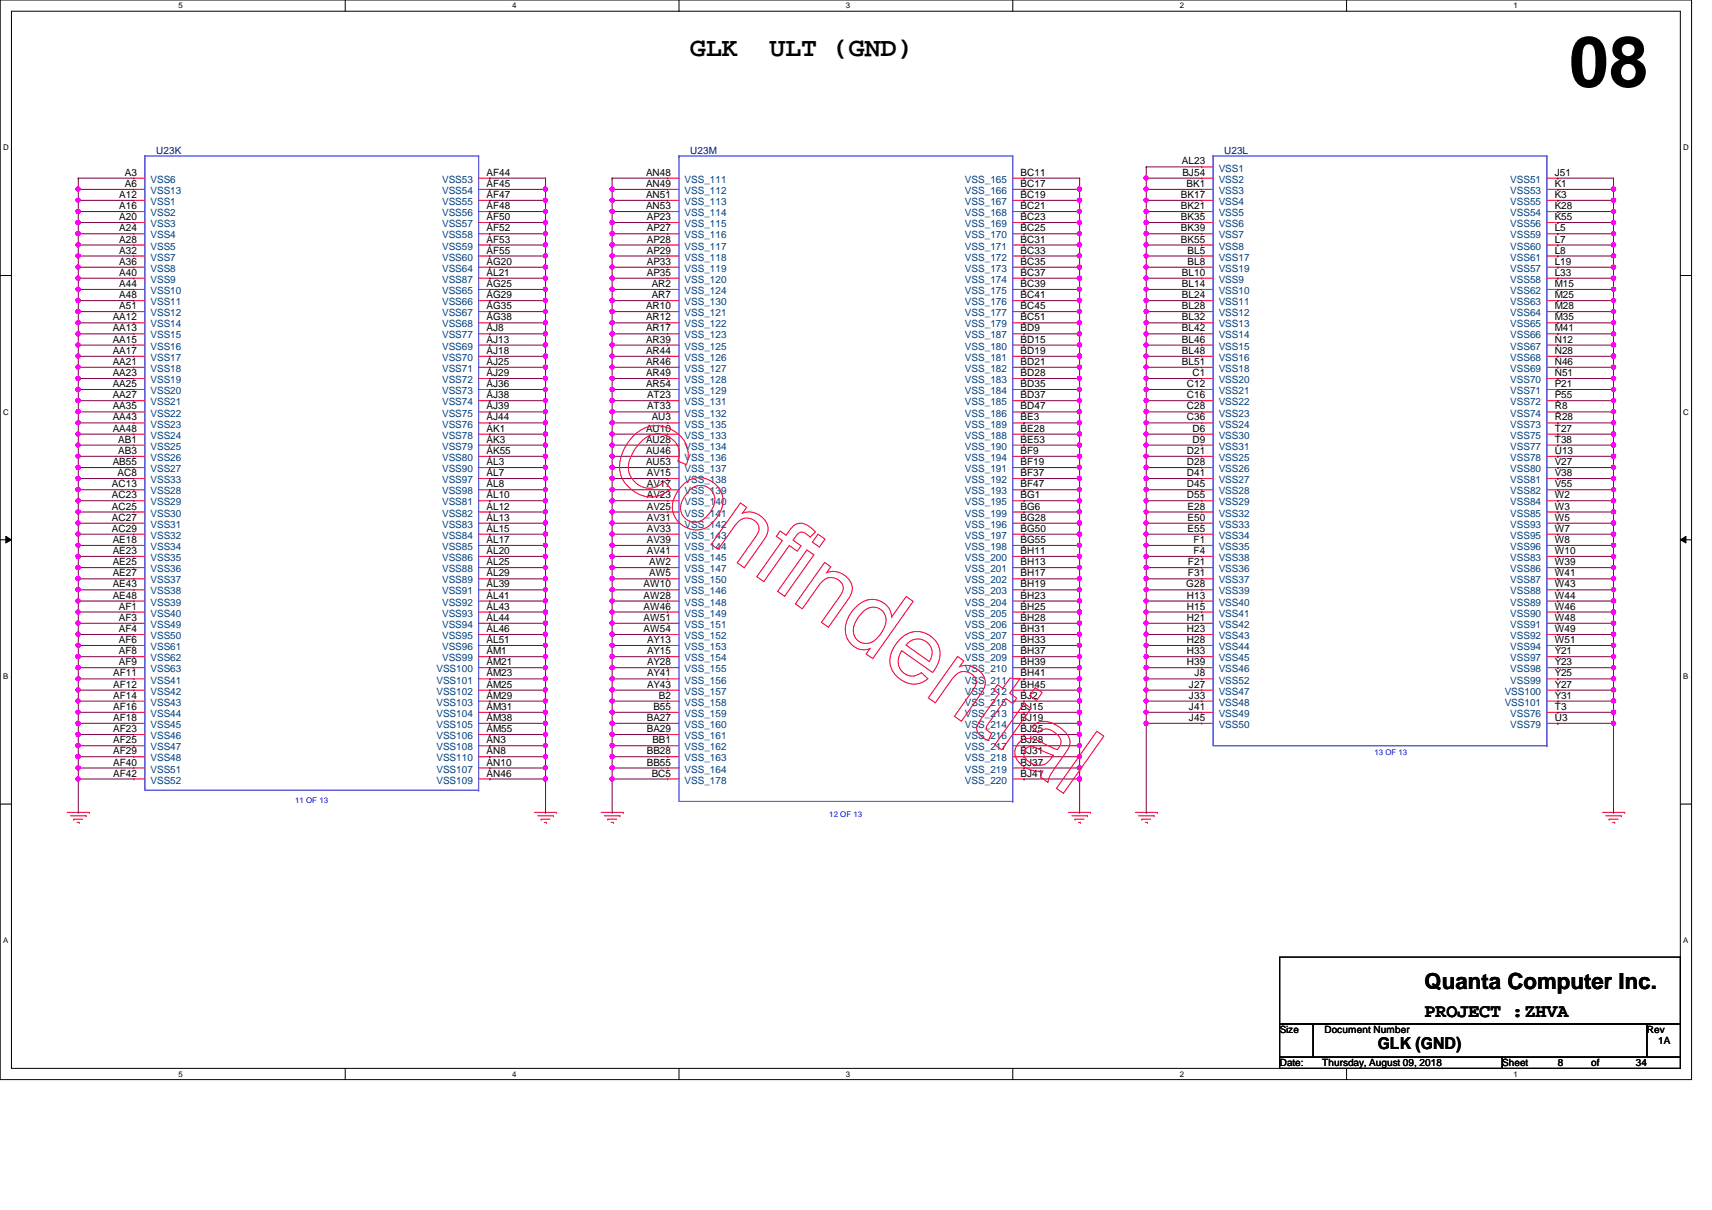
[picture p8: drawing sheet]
<svg xmlns="http://www.w3.org/2000/svg" width="297mm" height="210mm" viewBox="0 0 297 210" stroke-linecap="round" stroke-linejoin="round" font-family="sans-serif">
<defs><g id="words">
<text font-size="12.3" x="272.2" y="15">08</text>
<g font-size="4.6">
<text x="119.8" y="9.7">GLK</text>
<text x="133.5" y="9.7">ULT (GND)</text>
</g>
<text font-size="3.9" x="247.1" y="171.5">Quanta Computer Inc.</text>
<text font-size="3.3" x="247.1" y="176.4">PROJECT :ZHVA</text>
<text font-size="2.9" x="239.1" y="182">GLK (GND)</text>
<g font-size="1.7" fill="#000080">
<text x="27.1" y="26.7">U23K</text>
<text x="119.8" y="26.7">U23M</text>
<text x="212.4" y="26.7">U23L</text>
</g>
<g font-size="1.7">
<text x="205.1" y="28.5">AL23</text>
<text x="20.7" y="34.3">A12</text>
<text x="21.7" y="32.4">A6</text>
<text x="21.7" y="30.5">A3</text>
<text x="84.4" y="34.3">AF47</text>
<text x="84.4" y="32.4">AF45</text>
<text x="84.4" y="30.5">AF44</text>
<text x="112.1" y="30.5">AN48</text>
<text x="112.1" y="32.4">AN49</text>
<text x="112.1" y="34.3">AN51</text>
<text x="177.1" y="30.5">BC11</text>
<text x="177.1" y="32.4">BC17</text>
<text x="177.1" y="34.3">BC19</text>
<text x="204.9" y="34.3">BK17</text>
<text x="205.1" y="30.5">BJ54</text>
<text x="205.9" y="32.4">BK1</text>
<text x="269.7" y="34.3">K3</text>
<text x="269.7" y="32.4">K1</text>
<text x="269.7" y="30.5">J51</text>
<text x="20.7" y="40.1">A24</text>
<text x="20.7" y="38.2">A20</text>
<text x="20.7" y="36.3">A16</text>
<text x="84.4" y="40.1">AF52</text>
<text x="84.4" y="38.2">AF50</text>
<text x="84.4" y="36.3">AF48</text>
<text x="112.1" y="36.3">AN53</text>
<text x="112.2" y="38.2">AP23</text>
<text x="112.2" y="40.1">AP27</text>
<text x="177.1" y="38.2">BC23</text>
<text x="177.1" y="40.1">BC25</text>
<text x="177.1" y="36.3">BC21</text>
<text x="204.9" y="36.3">BK21</text>
<text x="204.9" y="40.1">BK39</text>
<text x="204.9" y="38.2">BK35</text>
<text x="269.7" y="40.1">L5</text>
<text x="269.7" y="38.2">K55</text>
<text x="269.7" y="36.3">K28</text>
<text x="20.7" y="42.1">A28</text>
<text x="20.7" y="47.8">A40</text>
<text x="20.7" y="45.9">A36</text>
<text x="20.7" y="44">A32</text>
<text x="84.4" y="44">AF55</text>
<text x="84.4" y="42.1">AF53</text>
<text x="84.4" y="47.8">AL21</text>
<text x="84.4" y="45.9">AG20</text>
<text x="112.2" y="42.1">AP28</text>
<text x="112.2" y="44">AP29</text>
<text x="112.2" y="45.9">AP33</text>
<text x="112.2" y="47.8">AP35</text>
<text x="177.1" y="42.1">BC31</text>
<text x="177.1" y="44">BC33</text>
<text x="177.1" y="45.9">BC35</text>
<text x="177.1" y="47.8">BC37</text>
<text x="204.9" y="42.1">BK55</text>
<text x="205.1" y="47.8">BL10</text>
<text x="206" y="45.9">BL8</text>
<text x="206" y="44">BL5</text>
<text x="269.7" y="42.1">L7</text>
<text x="269.7" y="47.8">L33</text>
<text x="269.7" y="45.9">L19</text>
<text x="269.7" y="44">L8</text>
<text x="20.7" y="53.6">A51</text>
<text x="20.7" y="51.7">A48</text>
<text x="20.7" y="49.8">A44</text>
<text x="84.4" y="53.6">AG35</text>
<text x="84.4" y="51.7">AG29</text>
<text x="84.4" y="49.8">AG25</text>
<text x="112.1" y="53.6">AR10</text>
<text x="113.1" y="51.7">AR7</text>
<text x="113.1" y="49.8">AR2</text>
<text x="177.1" y="49.8">BC39</text>
<text x="177.1" y="51.7">BC41</text>
<text x="177.1" y="53.6">BC45</text>
<text x="205.1" y="53.6">BL28</text>
<text x="205.1" y="51.7">BL24</text>
<text x="205.1" y="49.8">BL14</text>
<text x="269.7" y="53.6">M28</text>
<text x="269.7" y="51.7">M25</text>
<text x="269.7" y="49.8">M15</text>
<text x="19.6" y="59.4">AA15</text>
<text x="19.6" y="57.5">AA13</text>
<text x="19.6" y="55.6">AA12</text>
<text x="84.4" y="59.4">AJ13</text>
<text x="84.4" y="55.6">AG38</text>
<text x="84.4" y="57.5">AJ8</text>
<text x="112.1" y="59.4">AR39</text>
<text x="112.1" y="55.6">AR12</text>
<text x="112.1" y="57.5">AR17</text>
<text x="177.1" y="59.4">BD15</text>
<text x="177.1" y="57.5">BD9</text>
<text x="177.1" y="55.6">BC51</text>
<text x="205.1" y="59.4">BL46</text>
<text x="205.1" y="57.5">BL42</text>
<text x="205.1" y="55.6">BL32</text>
<text x="269.7" y="59.4">N12</text>
<text x="269.7" y="57.5">M41</text>
<text x="269.7" y="55.6">M35</text>
<text x="19.6" y="65.2">AA23</text>
<text x="19.6" y="63.3">AA21</text>
<text x="19.6" y="61.4">AA17</text>
<text x="84.4" y="63.3">AJ25</text>
<text x="84.4" y="61.4">AJ18</text>
<text x="84.4" y="65.2">AJ29</text>
<text x="112.1" y="61.4">AR44</text>
<text x="112.1" y="63.3">AR46</text>
<text x="112.1" y="65.2">AR49</text>
<text x="177.1" y="61.4">BD19</text>
<text x="177.1" y="63.3">BD21</text>
<text x="177.1" y="65.2">BD28</text>
<text x="205.1" y="63.3">BL51</text>
<text x="205.1" y="61.4">BL48</text>
<text x="206.9" y="65.2">C1</text>
<text x="269.7" y="65.2">N51</text>
<text x="269.7" y="63.3">N46</text>
<text x="269.7" y="61.4">N28</text>
<text x="19.6" y="71">AA35</text>
<text x="19.6" y="69.1">AA27</text>
<text x="19.6" y="67.1">AA25</text>
<text x="84.4" y="71">AJ39</text>
<text x="84.4" y="69.1">AJ38</text>
<text x="84.4" y="67.1">AJ36</text>
<text x="112.1" y="67.1">AR54</text>
<text x="112.3" y="69.1">AT23</text>
<text x="112.3" y="71">AT33</text>
<text x="177.1" y="67.1">BD35</text>
<text x="177.1" y="69.1">BD37</text>
<text x="177.1" y="71">BD47</text>
<text x="205.9" y="71">C28</text>
<text x="205.9" y="69.1">C16</text>
<text x="205.9" y="67.1">C12</text>
<text x="269.7" y="67.1">P21</text>
<text x="269.7" y="71">R8</text>
<text x="269.7" y="69.1">P55</text>
<text x="19.6" y="74.9">AA48</text>
<text x="19.6" y="72.9">AA43</text>
<text x="20.5" y="76.8">AB1</text>
<text x="84.4" y="76.8">AK3</text>
<text x="84.4" y="74.9">AK1</text>
<text x="84.4" y="72.9">AJ44</text>
<text x="112.1" y="74.9">AU10</text>
<text x="112.1" y="76.8">AU28</text>
<text x="113.1" y="72.9">AU3</text>
<text x="177.1" y="76.8">BE53</text>
<text x="177.1" y="74.9">BE28</text>
<text x="177.1" y="72.9">BE3</text>
<text x="205.9" y="72.9">C36</text>
<text x="206.9" y="76.8">D9</text>
<text x="206.9" y="74.9">D6</text>
<text x="269.7" y="76.8">T38</text>
<text x="269.7" y="74.9">T27</text>
<text x="269.7" y="72.9">R28</text>
<text x="19.6" y="80.7">AB55</text>
<text x="20.4" y="82.6">AC8</text>
<text x="20.5" y="78.7">AB3</text>
<text x="84.4" y="78.7">AK55</text>
<text x="84.4" y="80.7">AL3</text>
<text x="84.4" y="82.6">AL7</text>
<text x="112.1" y="78.7">AU46</text>
<text x="112.1" y="80.7">AU53</text>
<text x="112.2" y="82.6">AV15</text>
<text x="177.1" y="80.7">BF19</text>
<text x="177.1" y="82.6">BF37</text>
<text x="177.1" y="78.7">BF9</text>
<text x="205.9" y="82.6">D41</text>
<text x="205.9" y="80.7">D28</text>
<text x="205.9" y="78.7">D21</text>
<text x="269.7" y="82.6">V38</text>
<text x="269.7" y="80.7">V27</text>
<text x="269.7" y="78.7">U13</text>
<text x="19.4" y="86.4">AC23</text>
<text x="19.4" y="84.5">AC13</text>
<text x="19.4" y="88.4">AC25</text>
<text x="84.4" y="88.4">AL12</text>
<text x="84.4" y="86.4">AL10</text>
<text x="84.4" y="84.5">AL8</text>
<text x="112.2" y="84.5">AV17</text>
<text x="112.2" y="86.4">AV23</text>
<text x="112.2" y="88.4">AV25</text>
<text x="177.1" y="84.5">BF47</text>
<text x="177.1" y="86.4">BG1</text>
<text x="177.1" y="88.4">BG6</text>
<text x="205.9" y="86.4">D55</text>
<text x="205.9" y="84.5">D45</text>
<text x="206" y="88.4">E28</text>
<text x="269.7" y="84.5">V55</text>
<text x="269.7" y="88.4">W3</text>
<text x="269.7" y="86.4">W2</text>
<text x="19.4" y="92.2">AC29</text>
<text x="19.4" y="90.3">AC27</text>
<text x="19.6" y="94.2">AE18</text>
<text x="84.4" y="94.2">AL17</text>
<text x="84.4" y="92.2">AL15</text>
<text x="84.4" y="90.3">AL13</text>
<text x="112.2" y="90.3">AV31</text>
<text x="112.2" y="92.2">AV33</text>
<text x="112.2" y="94.2">AV39</text>
<text x="177.1" y="90.3">BG28</text>
<text x="177.1" y="92.2">BG50</text>
<text x="177.1" y="94.2">BG55</text>
<text x="206" y="92.2">E55</text>
<text x="206" y="90.3">E50</text>
<text x="207.1" y="94.2">F1</text>
<text x="269.7" y="90.3">W5</text>
<text x="269.7" y="94.2">W8</text>
<text x="269.7" y="92.2">W7</text>
<text x="19.6" y="101.9">AE43</text>
<text x="19.6" y="100">AE27</text>
<text x="19.6" y="98">AE25</text>
<text x="19.6" y="96.1">AE23</text>
<text x="84.4" y="101.9">AL39</text>
<text x="84.4" y="100">AL29</text>
<text x="84.4" y="98">AL25</text>
<text x="84.4" y="96.1">AL20</text>
<text x="111.7" y="101.9">AW10</text>
<text x="112.2" y="96.1">AV41</text>
<text x="112.6" y="98">AW2</text>
<text x="112.6" y="100">AW5</text>
<text x="177.1" y="100">BH17</text>
<text x="177.1" y="101.9">BH19</text>
<text x="177.1" y="96.1">BH11</text>
<text x="177.1" y="98">BH13</text>
<text x="205.8" y="101.9">G28</text>
<text x="206.1" y="100">F31</text>
<text x="206.1" y="98">F21</text>
<text x="207.1" y="96.1">F4</text>
<text x="269.7" y="101.9">W43</text>
<text x="269.7" y="100">W41</text>
<text x="269.7" y="98">W39</text>
<text x="269.7" y="96.1">W10</text>
<text x="19.6" y="103.8">AE48</text>
<text x="20.6" y="107.7">AF3</text>
<text x="20.6" y="105.7">AF1</text>
<text x="84.4" y="105.7">AL43</text>
<text x="84.4" y="103.8">AL41</text>
<text x="84.4" y="107.7">AL44</text>
<text x="111.7" y="103.8">AW28</text>
<text x="111.7" y="105.7">AW46</text>
<text x="111.7" y="107.7">AW51</text>
<text x="177.1" y="103.8">BH23</text>
<text x="177.1" y="105.7">BH25</text>
<text x="177.1" y="107.7">BH28</text>
<text x="205.9" y="107.7">H21</text>
<text x="205.9" y="105.7">H15</text>
<text x="205.9" y="103.8">H13</text>
<text x="269.7" y="107.7">W48</text>
<text x="269.7" y="105.7">W46</text>
<text x="269.7" y="103.8">W44</text>
<text x="20.6" y="113.5">AF8</text>
<text x="20.6" y="111.5">AF6</text>
<text x="20.6" y="109.6">AF4</text>
<text x="84.4" y="113.5">AM1</text>
<text x="84.4" y="111.5">AL51</text>
<text x="84.4" y="109.6">AL46</text>
<text x="111.7" y="109.6">AW54</text>
<text x="112.3" y="111.5">AY13</text>
<text x="112.3" y="113.5">AY15</text>
<text x="177.1" y="109.6">BH31</text>
<text x="177.1" y="111.5">BH33</text>
<text x="177.1" y="113.5">BH37</text>
<text x="205.9" y="113.5">H33</text>
<text x="205.9" y="111.5">H28</text>
<text x="205.9" y="109.6">H23</text>
<text x="269.7" y="109.6">W49</text>
<text x="269.7" y="113.5">Y21</text>
<text x="269.7" y="111.5">W51</text>
<text x="19.6" y="119.3">AF12</text>
<text x="19.6" y="117.3">AF11</text>
<text x="20.6" y="115.4">AF9</text>
<text x="84.4" y="119.3">AM25</text>
<text x="84.4" y="117.3">AM23</text>
<text x="84.4" y="115.4">AM21</text>
<text x="112.3" y="115.4">AY28</text>
<text x="112.3" y="117.3">AY41</text>
<text x="112.3" y="119.3">AY43</text>
<text x="177.1" y="115.4">BH39</text>
<text x="177.1" y="117.3">BH41</text>
<text x="177.1" y="119.3">BH45</text>
<text x="205.9" y="115.4">H39</text>
<text x="206.3" y="119.3">J27</text>
<text x="207.3" y="117.3">J8</text>
<text x="269.7" y="119.3">Y27</text>
<text x="269.7" y="117.3">Y25</text>
<text x="269.7" y="115.4">Y23</text>
<text x="19.6" y="125.1">AF18</text>
<text x="19.6" y="123.1">AF16</text>
<text x="19.6" y="121.2">AF14</text>
<text x="84.4" y="125.1">AM38</text>
<text x="84.4" y="123.1">AM31</text>
<text x="84.4" y="121.2">AM29</text>
<text x="112.2" y="125.1">BA27</text>
<text x="113.4" y="123.1">B55</text>
<text x="114.3" y="121.2">B2</text>
<text x="177.1" y="123.1">BJ15</text>
<text x="177.1" y="125.1">BJ19</text>
<text x="177.1" y="121.2">BJ2</text>
<text x="206.3" y="123.1">J41</text>
<text x="206.3" y="121.2">J33</text>
<text x="206.3" y="125.1">J45</text>
<text x="269.7" y="121.2">Y31</text>
<text x="269.7" y="125.1">U3</text>
<text x="269.7" y="123.1">T3</text>
<text x="19.6" y="130.9">AF29</text>
<text x="19.6" y="128.9">AF25</text>
<text x="19.6" y="127">AF23</text>
<text x="84.4" y="128.9">AN3</text>
<text x="84.4" y="127">AM55</text>
<text x="84.4" y="130.9">AN8</text>
<text x="112.2" y="127">BA29</text>
<text x="112.2" y="130.9">BB28</text>
<text x="113.2" y="128.9">BB1</text>
<text x="177.1" y="127">BJ25</text>
<text x="177.1" y="128.9">BJ28</text>
<text x="177.1" y="130.9">BJ31</text>
<text x="19.6" y="134.7">AF42</text>
<text x="19.6" y="132.8">AF40</text>
<text x="84.4" y="134.7">AN46</text>
<text x="84.4" y="132.8">AN10</text>
<text x="112.2" y="132.8">BB55</text>
<text x="113.1" y="134.7">BC5</text>
<text x="177.1" y="132.8">BJ37</text>
<text x="177.1" y="134.7">BJ41</text>
<text x="222" y="179.2">Size</text>
<text x="229.8" y="179.2">Document Number</text>
<text x="285.7" y="179.2">Rev</text>
<text x="222" y="185">Date:</text>
<text x="229.4" y="185">Thursday, August 09, 2018</text>
<text x="260.6" y="185">Sheet</text>
<text x="270.3" y="185">8</text>
<text x="276.1" y="185">of</text>
<text x="283.8" y="185">34</text>
<text x="287.7" y="181.1">1A</text>
</g>
<g font-size="1.7" fill="#004080">
<text x="211.5" y="29.8">VSS1</text>
<text x="26.1" y="35.6">VSS1</text>
<text x="26.1" y="33.7">VSS13</text>
<text x="26.1" y="31.7">VSS6</text>
<text x="76.7" y="35.6">VSS55</text>
<text x="76.7" y="33.7">VSS54</text>
<text x="76.7" y="31.7">VSS53</text>
<text x="118.8" y="31.7">VSS_111</text>
<text x="118.8" y="33.7">VSS_112</text>
<text x="118.8" y="35.6">VSS_113</text>
<text x="167.4" y="31.7">VSS_165</text>
<text x="167.4" y="33.7">VSS_166</text>
<text x="167.4" y="35.6">VSS_167</text>
<text x="211.5" y="35.6">VSS4</text>
<text x="211.5" y="33.7">VSS3</text>
<text x="211.5" y="31.7">VSS2</text>
<text x="262" y="35.6">VSS55</text>
<text x="262" y="33.7">VSS53</text>
<text x="262" y="31.7">VSS51</text>
<text x="26.1" y="41.4">VSS4</text>
<text x="26.1" y="39.4">VSS3</text>
<text x="26.1" y="37.5">VSS2</text>
<text x="76.7" y="41.4">VSS58</text>
<text x="76.7" y="39.4">VSS57</text>
<text x="76.7" y="37.5">VSS56</text>
<text x="118.8" y="37.5">VSS_114</text>
<text x="118.8" y="39.4">VSS_115</text>
<text x="118.8" y="41.4">VSS_116</text>
<text x="167.4" y="39.4">VSS_169</text>
<text x="167.4" y="41.4">VSS_170</text>
<text x="167.4" y="37.5">VSS_168</text>
<text x="211.5" y="37.5">VSS5</text>
<text x="211.5" y="41.4">VSS7</text>
<text x="211.5" y="39.4">VSS6</text>
<text x="262" y="41.4">VSS59</text>
<text x="262" y="39.4">VSS56</text>
<text x="262" y="37.5">VSS54</text>
<text x="26.1" y="43.3">VSS5</text>
<text x="26.1" y="47.2">VSS8</text>
<text x="26.1" y="45.2">VSS7</text>
<text x="76.7" y="45.2">VSS60</text>
<text x="76.7" y="43.3">VSS59</text>
<text x="76.7" y="47.2">VSS64</text>
<text x="118.8" y="43.3">VSS_117</text>
<text x="118.8" y="45.2">VSS_118</text>
<text x="118.8" y="47.2">VSS_119</text>
<text x="167.4" y="43.3">VSS_171</text>
<text x="167.4" y="45.2">VSS_172</text>
<text x="167.4" y="47.2">VSS_173</text>
<text x="211.5" y="47.2">VSS19</text>
<text x="211.5" y="45.2">VSS17</text>
<text x="211.5" y="43.3">VSS8</text>
<text x="262" y="43.3">VSS60</text>
<text x="262" y="47.2">VSS57</text>
<text x="262" y="45.2">VSS61</text>
<text x="26.1" y="53">VSS11</text>
<text x="26.1" y="51">VSS10</text>
<text x="26.1" y="49.1">VSS9</text>
<text x="76.7" y="53">VSS66</text>
<text x="76.7" y="49.1">VSS87</text>
<text x="76.7" y="51">VSS65</text>
<text x="118.8" y="53">VSS_130</text>
<text x="118.8" y="49.1">VSS_120</text>
<text x="118.8" y="51">VSS_124</text>
<text x="167.4" y="49.1">VSS_174</text>
<text x="167.4" y="51">VSS_175</text>
<text x="167.4" y="53">VSS_176</text>
<text x="211.5" y="53">VSS11</text>
<text x="211.5" y="51">VSS10</text>
<text x="211.5" y="49.1">VSS9</text>
<text x="262" y="49.1">VSS58</text>
<text x="262" y="53">VSS63</text>
<text x="262" y="51">VSS62</text>
<text x="26.1" y="58.7">VSS15</text>
<text x="26.1" y="56.8">VSS14</text>
<text x="26.1" y="54.9">VSS12</text>
<text x="76.7" y="56.8">VSS68</text>
<text x="76.7" y="54.9">VSS67</text>
<text x="76.7" y="58.7">VSS77</text>
<text x="118.8" y="54.9">VSS_121</text>
<text x="118.8" y="56.8">VSS_122</text>
<text x="118.8" y="58.7">VSS_123</text>
<text x="167.4" y="58.7">VSS_187</text>
<text x="167.4" y="54.9">VSS_177</text>
<text x="167.4" y="56.8">VSS_179</text>
<text x="211.5" y="58.7">VSS14</text>
<text x="211.5" y="56.8">VSS13</text>
<text x="211.5" y="54.9">VSS12</text>
<text x="262" y="58.7">VSS66</text>
<text x="262" y="56.8">VSS65</text>
<text x="262" y="54.9">VSS64</text>
<text x="26.1" y="64.5">VSS18</text>
<text x="26.1" y="62.6">VSS17</text>
<text x="26.1" y="60.7">VSS16</text>
<text x="76.7" y="64.5">VSS71</text>
<text x="76.7" y="62.6">VSS70</text>
<text x="76.7" y="60.7">VSS69</text>
<text x="118.8" y="60.7">VSS_125</text>
<text x="118.8" y="62.6">VSS_126</text>
<text x="118.8" y="64.5">VSS_127</text>
<text x="167.4" y="60.7">VSS_180</text>
<text x="167.4" y="62.6">VSS_181</text>
<text x="167.4" y="64.5">VSS_182</text>
<text x="211.5" y="64.5">VSS18</text>
<text x="211.5" y="62.6">VSS16</text>
<text x="211.5" y="60.7">VSS15</text>
<text x="262" y="64.5">VSS69</text>
<text x="262" y="62.6">VSS68</text>
<text x="262" y="60.7">VSS67</text>
<text x="26.1" y="66.5">VSS19</text>
<text x="26.1" y="70.3">VSS21</text>
<text x="26.1" y="68.4">VSS20</text>
<text x="76.7" y="70.3">VSS74</text>
<text x="76.7" y="68.4">VSS73</text>
<text x="76.7" y="66.5">VSS72</text>
<text x="118.8" y="66.5">VSS_128</text>
<text x="118.8" y="68.4">VSS_129</text>
<text x="118.8" y="70.3">VSS_131</text>
<text x="167.4" y="66.5">VSS_183</text>
<text x="167.4" y="68.4">VSS_184</text>
<text x="167.4" y="70.3">VSS_185</text>
<text x="211.5" y="70.3">VSS22</text>
<text x="211.5" y="68.4">VSS21</text>
<text x="211.5" y="66.5">VSS20</text>
<text x="262" y="68.4">VSS71</text>
<text x="262" y="66.5">VSS70</text>
<text x="262" y="70.3">VSS72</text>
<text x="26.1" y="76.1">VSS24</text>
<text x="26.1" y="74.2">VSS23</text>
<text x="26.1" y="72.3">VSS22</text>
<text x="76.7" y="76.1">VSS78</text>
<text x="76.7" y="74.2">VSS76</text>
<text x="76.7" y="72.3">VSS75</text>
<text x="118.8" y="72.3">VSS_132</text>
<text x="118.8" y="76.1">VSS_133</text>
<text x="118.8" y="74.2">VSS_135</text>
<text x="167.4" y="72.3">VSS_186</text>
<text x="167.4" y="76.1">VSS_188</text>
<text x="167.4" y="74.2">VSS_189</text>
<text x="211.5" y="74.2">VSS24</text>
<text x="211.5" y="72.3">VSS23</text>
<text x="211.5" y="76.1">VSS30</text>
<text x="262" y="76.1">VSS75</text>
<text x="262" y="72.3">VSS74</text>
<text x="262" y="74.2">VSS73</text>
<text x="26.1" y="81.9">VSS27</text>
<text x="26.1" y="80">VSS26</text>
<text x="26.1" y="78">VSS25</text>
<text x="26.1" y="83.8">VSS33</text>
<text x="76.7" y="80">VSS80</text>
<text x="76.7" y="81.9">VSS90</text>
<text x="76.7" y="78">VSS79</text>
<text x="76.7" y="83.8">VSS97</text>
<text x="118.8" y="80">VSS_136</text>
<text x="118.8" y="81.9">VSS_137</text>
<text x="118.8" y="83.8">VSS_138</text>
<text x="118.8" y="78">VSS_134</text>
<text x="167.4" y="78">VSS_190</text>
<text x="167.4" y="81.9">VSS_191</text>
<text x="167.4" y="83.8">VSS_192</text>
<text x="167.4" y="80">VSS_194</text>
<text x="211.5" y="83.8">VSS27</text>
<text x="211.5" y="81.9">VSS26</text>
<text x="211.5" y="80">VSS25</text>
<text x="211.5" y="78">VSS31</text>
<text x="262" y="83.8">VSS81</text>
<text x="262" y="81.9">VSS80</text>
<text x="262" y="80">VSS78</text>
<text x="262" y="78">VSS77</text>
<text x="26.1" y="87.7">VSS29</text>
<text x="26.1" y="85.8">VSS28</text>
<text x="26.1" y="89.6">VSS30</text>
<text x="76.7" y="89.6">VSS82</text>
<text x="76.7" y="87.7">VSS81</text>
<text x="76.7" y="85.8">VSS98</text>
<text x="118.8" y="85.8">VSS_139</text>
<text x="118.8" y="87.7">VSS_140</text>
<text x="118.8" y="89.6">VSS_141</text>
<text x="167.4" y="85.8">VSS_193</text>
<text x="167.4" y="87.7">VSS_195</text>
<text x="167.4" y="89.6">VSS_199</text>
<text x="211.5" y="87.7">VSS29</text>
<text x="211.5" y="85.8">VSS28</text>
<text x="211.5" y="89.6">VSS32</text>
<text x="262" y="85.8">VSS82</text>
<text x="262" y="89.6">VSS85</text>
<text x="262" y="87.7">VSS84</text>
<text x="26.1" y="95.4">VSS34</text>
<text x="26.1" y="93.5">VSS32</text>
<text x="26.1" y="91.6">VSS31</text>
<text x="76.7" y="95.4">VSS85</text>
<text x="76.7" y="93.5">VSS84</text>
<text x="76.7" y="91.6">VSS83</text>
<text x="118.8" y="91.6">VSS_142</text>
<text x="118.8" y="93.5">VSS_143</text>
<text x="118.8" y="95.4">VSS_144</text>
<text x="167.4" y="91.6">VSS_196</text>
<text x="167.4" y="93.5">VSS_197</text>
<text x="167.4" y="95.4">VSS_198</text>
<text x="211.5" y="95.4">VSS35</text>
<text x="211.5" y="93.5">VSS34</text>
<text x="211.5" y="91.6">VSS33</text>
<text x="262" y="91.6">VSS93</text>
<text x="262" y="95.4">VSS96</text>
<text x="262" y="93.5">VSS95</text>
<text x="26.1" y="101.2">VSS37</text>
<text x="26.1" y="99.3">VSS36</text>
<text x="26.1" y="97.3">VSS35</text>
<text x="76.7" y="101.2">VSS89</text>
<text x="76.7" y="99.3">VSS88</text>
<text x="76.7" y="97.3">VSS86</text>
<text x="118.8" y="99.3">VSS_147</text>
<text x="118.8" y="101.2">VSS_150</text>
<text x="118.8" y="97.3">VSS_145</text>
<text x="167.4" y="101.2">VSS_202</text>
<text x="167.4" y="97.3">VSS_200</text>
<text x="167.4" y="99.3">VSS_201</text>
<text x="211.5" y="97.3">VSS38</text>
<text x="211.5" y="101.2">VSS37</text>
<text x="211.5" y="99.3">VSS36</text>
<text x="262" y="101.2">VSS87</text>
<text x="262" y="99.3">VSS86</text>
<text x="262" y="97.3">VSS83</text>
<text x="26.1" y="105.1">VSS39</text>
<text x="26.1" y="103.1">VSS38</text>
<text x="26.1" y="107">VSS40</text>
<text x="76.7" y="107">VSS93</text>
<text x="76.7" y="105.1">VSS92</text>
<text x="76.7" y="103.1">VSS91</text>
<text x="118.8" y="105.1">VSS_148</text>
<text x="118.8" y="107">VSS_149</text>
<text x="118.8" y="103.1">VSS_146</text>
<text x="167.4" y="103.1">VSS_203</text>
<text x="167.4" y="105.1">VSS_204</text>
<text x="167.4" y="107">VSS_205</text>
<text x="211.5" y="103.1">VSS39</text>
<text x="211.5" y="107">VSS41</text>
<text x="211.5" y="105.1">VSS40</text>
<text x="262" y="107">VSS90</text>
<text x="262" y="105.1">VSS89</text>
<text x="262" y="103.1">VSS88</text>
<text x="26.1" y="108.9">VSS49</text>
<text x="26.1" y="112.8">VSS61</text>
<text x="26.1" y="110.9">VSS50</text>
<text x="76.7" y="112.8">VSS96</text>
<text x="76.7" y="110.9">VSS95</text>
<text x="76.7" y="108.9">VSS94</text>
<text x="118.8" y="108.9">VSS_151</text>
<text x="118.8" y="110.9">VSS_152</text>
<text x="118.8" y="112.8">VSS_153</text>
<text x="167.4" y="108.9">VSS_206</text>
<text x="167.4" y="110.9">VSS_207</text>
<text x="167.4" y="112.8">VSS_208</text>
<text x="211.5" y="112.8">VSS44</text>
<text x="211.5" y="110.9">VSS43</text>
<text x="211.5" y="108.9">VSS42</text>
<text x="262" y="110.9">VSS92</text>
<text x="262" y="108.9">VSS91</text>
<text x="262" y="112.8">VSS94</text>
<text x="26.1" y="116.6">VSS63</text>
<text x="26.1" y="118.6">VSS41</text>
<text x="26.1" y="114.7">VSS62</text>
<text x="75.7" y="118.6">VSS101</text>
<text x="75.7" y="116.6">VSS100</text>
<text x="76.7" y="114.7">VSS99</text>
<text x="118.8" y="114.7">VSS_154</text>
<text x="118.8" y="116.6">VSS_155</text>
<text x="118.8" y="118.6">VSS_156</text>
<text x="167.4" y="114.7">VSS_209</text>
<text x="167.4" y="116.6">VSS_210</text>
<text x="167.4" y="118.6">VSS_211</text>
<text x="211.5" y="116.6">VSS46</text>
<text x="211.5" y="114.7">VSS45</text>
<text x="211.5" y="118.6">VSS52</text>
<text x="262" y="118.6">VSS99</text>
<text x="262" y="116.6">VSS98</text>
<text x="262" y="114.7">VSS97</text>
<text x="26.1" y="124.4">VSS44</text>
<text x="26.1" y="122.4">VSS43</text>
<text x="26.1" y="120.5">VSS42</text>
<text x="75.7" y="124.4">VSS104</text>
<text x="75.7" y="122.4">VSS103</text>
<text x="75.7" y="120.5">VSS102</text>
<text x="118.8" y="122.4">VSS_158</text>
<text x="118.8" y="124.4">VSS_159</text>
<text x="118.8" y="120.5">VSS_157</text>
<text x="167.4" y="124.4">VSS_213</text>
<text x="167.4" y="122.4">VSS_215</text>
<text x="167.4" y="120.5">VSS_212</text>
<text x="211.5" y="124.4">VSS49</text>
<text x="211.5" y="122.4">VSS48</text>
<text x="211.5" y="120.5">VSS47</text>
<text x="261.1" y="122.4">VSS101</text>
<text x="261.1" y="120.5">VSS100</text>
<text x="262" y="124.4">VSS76</text>
<text x="26.1" y="130.2">VSS47</text>
<text x="26.1" y="128.2">VSS46</text>
<text x="26.1" y="126.3">VSS45</text>
<text x="75.7" y="130.2">VSS108</text>
<text x="75.7" y="128.2">VSS106</text>
<text x="75.7" y="126.3">VSS105</text>
<text x="118.8" y="126.3">VSS_160</text>
<text x="118.8" y="128.2">VSS_161</text>
<text x="118.8" y="130.2">VSS_162</text>
<text x="167.4" y="126.3">VSS_214</text>
<text x="167.4" y="128.2">VSS_216</text>
<text x="167.4" y="130.2">VSS_217</text>
<text x="211.5" y="126.3">VSS50</text>
<text x="262" y="126.3">VSS79</text>
<text x="26.1" y="132.1">VSS48</text>
<text x="26.1" y="135.9">VSS52</text>
<text x="26.1" y="134">VSS51</text>
<text x="75.7" y="135.9">VSS109</text>
<text x="75.7" y="134">VSS107</text>
<text x="75.7" y="132.1">VSS110</text>
<text x="118.8" y="132.1">VSS_163</text>
<text x="118.8" y="134">VSS_164</text>
<text x="118.8" y="135.9">VSS_178</text>
<text x="167.4" y="132.1">VSS_218</text>
<text x="167.4" y="134">VSS_219</text>
<text x="167.4" y="135.9">VSS_220</text>
</g>
<g font-size="1.4">
<text x="30.9" y="1.4">5</text>
<text x="88.9" y="1.4">4</text>
<text x="146.8" y="1.4">3</text>
<text x="204.7" y="1.4">2</text>
<text x="262.6" y="1.4">1</text>
<text x=".5" y="26.1">D</text>
<text x="292.1" y="26.1">D</text>
<text x=".5" y="71.9">C</text>
<text x="292.1" y="71.9">C</text>
<text x=".5" y="117.8">B</text>
<text x="292.1" y="117.8">B</text>
<text x=".5" y="163.6">A</text>
<text x="292.1" y="163.6">A</text>
<text x="30.9" y="186.8">5</text>
<text x="88.9" y="186.8">4</text>
<text x="146.8" y="186.8">3</text>
<text x="204.7" y="186.8">2</text>
<text x="262.6" y="186.8">1</text>
</g>
<g font-size="1.4" fill="#00f">
<text x="238.5" y="131">13 OF 13</text>
<text x="51.2" y="139.3">11 OF 13</text>
<text x="143.9" y="141.8">12 OF 13</text>
</g>
</g></defs>
<path d="M0 0h293.5v187.3h-293.5zM2 1.9h289.5v183.4h-289.5z" fill="none" stroke="#000" stroke-width=".17"/>
<g fill="#fff">
<path d="M30.9 .2h.8v1.5h-.8z"/>
<path d="M30.9 185.5h.8v1.6h-.8z"/>
</g>
<path d="M59.9 0v1.9M59.9 185.3v2" fill="none" stroke="#000" stroke-width=".17"/>
<g fill="#fff">
<path d="M88.9 .2h.7v1.5h-.7z"/>
<path d="M88.9 185.5h.7v1.6h-.7z"/>
</g>
<path d="M117.8 0v1.9M117.8 185.3v2" fill="none" stroke="#000" stroke-width=".17"/>
<g fill="#fff">
<path d="M146.8 .2h.7v1.5h-.7z"/>
<path d="M146.8 185.5h.7v1.6h-.7z"/>
</g>
<path d="M175.7 0v1.9M175.7 185.3v2" fill="none" stroke="#000" stroke-width=".17"/>
<g fill="#fff">
<path d="M204.7 .2h.7v1.5h-.7z"/>
<path d="M204.7 185.5h.7v1.6h-.7z"/>
</g>
<path d="M233.6 0v1.9M233.6 185.3v2" fill="none" stroke="#000" stroke-width=".17"/>
<g fill="#fff">
<path d="M262.6 .2h.8v1.5h-.8z"/>
<path d="M262.6 185.5h.8v1.6h-.8z"/>
<path d="M.5 24.8h1v1.6h-1z"/>
<path d="M292.1 24.8h.9v1.6h-.9z"/>
<path d="M.5 70.7h1v1.5h-1z"/>
<path d="M292.1 70.7h.9v1.5h-.9z"/>
</g>
<path d="M0 47.8h2M291.5 47.8h2" fill="none" stroke="#000" stroke-width=".17"/>
<g fill="#fff">
<path d="M.5 116.5h.9v1.6h-.9z"/>
<path d="M292.1 116.5h.8v1.6h-.8z"/>
</g>
<path d="M0 93.6h2M1 93l1 .6-1 .6zM291.5 93.6l1-.6v1.2zM291.5 93.6h2" fill="none" stroke="#000" stroke-width=".17"/>
<path d="M1 93l1 .6-1 .6zM291.5 93.6l1-.6v1.2z" fill="#000"/>
<g fill="#fff">
<path d="M.5 162.4h.9v1.5h-.9z"/>
<path d="M292.1 162.4h.8v1.5h-.8z"/>
</g>
<path d="M0 139.5h2M291.5 139.5h2M222 166h69.5v11.6h-69.5zM222 177.6h5.8v5.8h-5.8zM227.8 177.6h57.9v5.8h-57.9zM285.7 177.6h5.8v5.8h-5.8zM222 183.4h38.6v1.9h-38.6zM260.6 183.4h30.9v1.9h-30.9z" fill="none" stroke="#000" stroke-width=".17"/>
<g fill="none" stroke="#f00" stroke-width=".17">
<path d="M23.2 38.6h.1M23.2 36.7h.1M23.2 34.8h.1M23.2 32.9h.1M23.2 30.9h.1M23.2 38.6h1.9M23.2 36.7h1.9M23.2 30.9h1.9M23.2 32.9h1.9M23.2 34.8h1.9M83.1 38.6h1.9M83.1 36.7h1.9"/>
<path d="M83.1 30.9h1.9M83.1 32.9h1.9M83.1 34.8h1.9M85 38.6h.1M85 36.7h.1M85 34.8h.1M85 32.9h.1M85 30.9h.1M115.9 36.7h.1M115.9 38.6h.1M115.9 30.9h.1M115.9 32.9h.1"/>
<path d="M115.9 34.8h.1M115.9 38.6h1.9M115.9 36.7h1.9M115.9 30.9h1.9M115.9 32.9h1.9M115.9 34.8h1.9M175.7 38.6h2M175.7 36.7h2M175.7 30.9h2M175.7 32.9h2M175.7 34.8h2M177.7 38.6h.1"/>
<path d="M177.7 30.9h.1M177.7 32.9h.1M177.7 34.8h.1M177.7 36.7h.1M208.5 36.7h.1M208.5 34.8h.1M208.5 32.9h.1M208.5 30.9h.1M208.5 29h.1M208.5 38.6h.1M208.5 38.6h2M208.5 36.7h2"/>
<path d="M208.5 30.9h2M208.5 32.9h2M208.5 34.8h2M208.5 29h2M268.4 38.6h1.9M268.4 36.7h1.9M268.4 30.9h1.9M268.4 32.9h1.9M268.4 34.8h1.9M270.3 38.6h.1M270.3 34.8h.1M270.3 36.7h.1"/>
<path d="M270.3 32.9h.1M270.3 30.9h.1M23.2 42.5h.1M23.2 40.6h.1M23.2 59.9h.1M23.2 57.9h.1M23.2 56h.1M23.2 54.1h.1M23.2 52.2h.1M23.2 50.2h.1M23.2 48.3h.1M23.2 46.4h.1"/>
<path d="M23.2 44.4h.1M23.2 59.9h1.9M23.2 40.6h1.9M23.2 42.5h1.9M23.2 44.4h1.9M23.2 46.4h1.9M23.2 48.3h1.9M23.2 52.2h1.9M23.2 50.2h1.9M23.2 57.9h1.9M23.2 54.1h1.9M23.2 56h1.9"/>
<path d="M83.1 59.9h1.9M83.1 40.6h1.9M83.1 42.5h1.9M83.1 44.4h1.9M83.1 46.4h1.9M83.1 48.3h1.9M83.1 52.2h1.9M83.1 50.2h1.9M83.1 57.9h1.9M83.1 54.1h1.9M83.1 56h1.9M85 44.4h.1"/>
<path d="M85 42.5h.1M85 59.9h.1M85 40.6h.1M85 56h.1M85 54.1h.1M85 57.9h.1M85 52.2h.1M85 48.3h.1M85 50.2h.1M85 46.4h.1M115.9 59.9h.1M115.9 40.6h.1"/>
<path d="M115.9 42.5h.1M115.9 44.4h.1M115.9 46.4h.1M115.9 52.2h.1M115.9 48.3h.1M115.9 54.1h.1M115.9 56h.1M115.9 57.9h.1M115.9 50.2h.1M115.9 59.9h1.9M115.9 40.6h1.9M115.9 42.5h1.9"/>
<path d="M115.9 44.4h1.9M115.9 46.4h1.9M115.9 48.3h1.9M115.9 52.2h1.9M115.9 50.2h1.9M115.9 57.9h1.9M115.9 54.1h1.9M115.9 56h1.9M175.7 59.9h2M175.7 40.6h2M175.7 42.5h2M175.7 44.4h2"/>
<path d="M175.7 46.4h2M175.7 48.3h2M175.7 52.2h2M175.7 50.2h2M175.7 57.9h2M175.7 54.1h2M175.7 56h2M177.7 59.9h.1M177.7 40.6h.1M177.7 42.5h.1M177.7 44.4h.1M177.7 46.4h.1"/>
<path d="M177.7 48.3h.1M177.7 50.2h.1M177.7 57.9h.1M177.7 52.2h.1M177.7 54.1h.1M177.7 56h.1M208.5 46.4h.1M208.5 44.4h.1M208.5 59.9h.1M208.5 57.9h.1M208.5 56h.1M208.5 54.1h.1"/>
<path d="M208.5 52.2h.1M208.5 50.2h.1M208.5 48.3h.1M208.5 42.5h.1M208.5 40.6h.1M208.5 59.9h2M208.5 40.6h2M208.5 42.5h2M208.5 44.4h2M208.5 46.4h2M208.5 48.3h2M208.5 52.2h2"/>
<path d="M208.5 50.2h2M208.5 57.9h2M208.5 54.1h2M208.5 56h2M268.4 59.9h1.9M268.4 40.6h1.9M268.4 42.5h1.9M268.4 44.4h1.9M268.4 46.4h1.9M268.4 48.3h1.9M268.4 52.2h1.9M268.4 50.2h1.9"/>
<path d="M268.4 57.9h1.9M268.4 54.1h1.9M268.4 56h1.9M270.3 42.5h.1M270.3 40.6h.1M270.3 48.3h.1M270.3 46.4h.1M270.3 59.9h.1M270.3 57.9h.1M270.3 56h.1M270.3 54.1h.1M270.3 52.2h.1"/>
<path d="M270.3 50.2h.1M270.3 44.4h.1M23.2 65.7h.1M23.2 63.7h.1M23.2 61.8h.1M23.2 79.2h.1M23.2 77.2h.1M23.2 75.3h.1M23.2 73.4h.1M23.2 71.5h.1M23.2 69.5h.1M23.2 67.6h.1"/>
<path d="M23.2 79.2h1.9M23.2 61.8h1.9M23.2 63.7h1.9M23.2 65.7h1.9M23.2 67.6h1.9M23.2 77.2h1.9M23.2 69.5h1.9M23.2 71.5h1.9M23.2 75.3h1.9M23.2 73.4h1.9M83.1 79.2h1.9M83.1 61.8h1.9"/>
<path d="M83.1 63.7h1.9M83.1 65.7h1.9M83.1 67.6h1.9M83.1 77.2h1.9M83.1 69.5h1.9M83.1 71.5h1.9M83.1 75.3h1.9M83.1 73.4h1.9M85 63.7h.1M85 61.8h.1M85 79.2h.1M85 77.2h.1"/>
<path d="M85 75.3h.1M85 73.4h.1M85 71.5h.1M85 69.5h.1M85 67.6h.1M85 65.7h.1M115.9 79.2h.1M115.9 61.8h.1M115.9 63.7h.1M115.9 65.7h.1M115.9 67.6h.1M115.9 69.5h.1"/>
<path d="M115.9 71.5h.1M115.9 75.3h.1M115.9 77.2h.1M115.9 73.4h.1M115.9 79.2h1.9M115.9 61.8h1.9M115.9 63.7h1.9M115.9 65.7h1.9M115.9 67.6h1.9M115.9 77.2h1.9M115.9 69.5h1.9M115.9 71.5h1.9"/>
<path d="M115.9 75.3h1.9M115.9 73.4h1.9M175.7 79.2h2M175.7 61.8h2M175.7 63.7h2M175.7 65.7h2M175.7 67.6h2M175.7 77.2h2M175.7 69.5h2M175.7 71.5h2M175.7 75.3h2M175.7 73.4h2"/>
<path d="M177.7 77.2h.1M177.7 61.8h.1M177.7 63.7h.1M177.7 79.2h.1M177.7 65.7h.1M177.7 67.6h.1M177.7 69.5h.1M177.7 71.5h.1M177.7 75.3h.1M177.7 73.4h.1M208.5 63.7h.1M208.5 61.8h.1"/>
<path d="M208.5 79.2h.1M208.5 73.4h.1M208.5 71.5h.1M208.5 69.5h.1M208.5 67.6h.1M208.5 77.2h.1M208.5 65.7h.1M208.5 75.3h.1M208.5 79.2h2M208.5 61.8h2M208.5 63.7h2M208.5 65.7h2"/>
<path d="M208.5 67.6h2M208.5 77.2h2M208.5 69.5h2M208.5 71.5h2M208.5 75.3h2M208.5 73.4h2M268.4 79.2h1.9M268.4 61.8h1.9M268.4 63.7h1.9M268.4 65.7h1.9M268.4 67.6h1.9M268.4 77.2h1.9"/>
<path d="M268.4 69.5h1.9M268.4 71.5h1.9M268.4 75.3h1.9M268.4 73.4h1.9M270.3 67.6h.1M270.3 65.7h.1M270.3 63.7h.1M270.3 61.8h.1M270.3 79.2h.1M270.3 77.2h.1M270.3 75.3h.1M270.3 71.5h.1"/>
<path d="M270.3 73.4h.1M270.3 69.5h.1M23.2 86.9h.1M23.2 85h.1M23.2 81.1h.1M23.2 98.5h.1M23.2 96.5h.1M23.2 94.6h.1M23.2 83h.1M23.2 92.7h.1M23.2 90.8h.1M23.2 88.8h.1"/>
<path d="M23.2 98.5h1.9M23.2 81.1h1.9M23.2 83h1.9M23.2 85h1.9M23.2 86.9h1.9M23.2 90.8h1.9M23.2 88.8h1.9M23.2 92.7h1.9M23.2 94.6h1.9M23.2 96.5h1.9M83.1 98.5h1.9M83.1 81.1h1.9"/>
<path d="M83.1 83h1.9M83.1 85h1.9M83.1 86.9h1.9M83.1 90.8h1.9M83.1 88.8h1.9M83.1 92.7h1.9M83.1 94.6h1.9M83.1 96.5h1.9M85 88.8h.1M85 86.9h.1M85 81.1h.1M85 98.5h.1"/>
<path d="M85 85h.1M85 83h.1M85 96.5h.1M85 94.6h.1M85 92.7h.1M85 90.8h.1M115.9 98.5h.1M115.9 81.1h.1M115.9 83h.1M115.9 85h.1M115.9 86.9h.1M115.9 88.8h.1"/>
<path d="M115.9 90.8h.1M115.9 92.7h.1M115.9 94.6h.1M115.9 96.5h.1M115.9 98.5h1.9M115.9 81.1h1.9M115.9 83h1.9M115.9 85h1.9M115.9 86.9h1.9M115.9 90.8h1.9M115.9 88.8h1.9M115.9 92.7h1.9"/>
<path d="M115.9 94.6h1.9M115.9 96.5h1.9M175.7 98.5h2M175.7 81.1h2M175.7 83h2M175.7 85h2M175.7 86.9h2M175.7 90.8h2M175.7 88.8h2M175.7 92.7h2M175.7 94.6h2M175.7 96.5h2"/>
<path d="M177.7 81.1h.1M177.7 83h.1M177.7 85h.1M177.7 86.9h.1M177.7 90.8h.1M177.7 92.7h.1M177.7 94.6h.1M177.7 88.8h.1M177.7 96.5h.1M177.7 98.5h.1M208.5 86.9h.1M208.5 85h.1"/>
<path d="M208.5 96.5h.1M208.5 83h.1M208.5 81.1h.1M208.5 98.5h.1M208.5 94.6h.1M208.5 92.7h.1M208.5 90.8h.1M208.5 88.8h.1M208.5 98.5h2M208.5 81.1h2M208.5 83h2M208.5 85h2"/>
<path d="M208.5 86.9h2M208.5 90.8h2M208.5 88.8h2M208.5 92.7h2M208.5 94.6h2M208.5 96.5h2M268.4 98.5h1.9M268.4 81.1h1.9M268.4 83h1.9M268.4 85h1.9M268.4 86.9h1.9M268.4 90.8h1.9"/>
<path d="M268.4 88.8h1.9M268.4 92.7h1.9M268.4 94.6h1.9M268.4 96.5h1.9M270.3 90.8h.1M270.3 85h.1M270.3 83h.1M270.3 81.1h.1M270.3 98.5h.1M270.3 94.6h.1M270.3 88.8h.1M270.3 92.7h.1"/>
<path d="M270.3 86.9h.1M270.3 96.5h.1M23.2 104.3h.1M23.2 108.1h.1M23.2 102.3h.1M23.2 100.4h.1M23.2 119.7h.1M23.2 115.8h.1M23.2 117.8h.1M23.2 113.9h.1M23.2 106.2h.1M23.2 112h.1"/>
<path d="M23.2 110.1h.1M23.2 100.4h1.9M23.2 102.3h1.9M23.2 104.3h1.9M23.2 106.2h1.9M23.2 108.1h1.9M23.2 110.1h1.9M23.2 112h1.9M23.2 113.9h1.9M23.2 115.8h1.9M23.2 117.8h1.9M23.2 119.7h1.9"/>
<path d="M83.1 100.4h1.9M83.1 102.3h1.9M83.1 104.3h1.9M83.1 106.2h1.9M83.1 108.1h1.9M83.1 110.1h1.9M83.1 112h1.9M83.1 113.9h1.9M83.1 115.8h1.9M83.1 117.8h1.9M83.1 119.7h1.9M85 106.2h.1"/>
<path d="M85 104.3h.1M85 102.3h.1M85 119.7h.1M85 117.8h.1M85 115.8h.1M85 100.4h.1M85 113.9h.1M85 112h.1M85 110.1h.1M85 108.1h.1M115.9 104.3h.1M115.9 106.2h.1"/>
<path d="M115.9 100.4h.1M115.9 108.1h.1M115.9 110.1h.1M115.9 112h.1M115.9 113.9h.1M115.9 115.8h.1M115.9 117.8h.1M115.9 119.7h.1M115.9 102.3h.1M115.9 100.4h1.9M115.9 102.3h1.9M115.9 104.3h1.9"/>
<path d="M115.9 106.2h1.9M115.9 108.1h1.9M115.9 110.1h1.9M115.9 112h1.9M115.9 113.9h1.9M115.9 115.8h1.9M115.9 117.8h1.9M115.9 119.7h1.9M175.7 100.4h2M175.7 102.3h2M175.7 104.3h2M175.7 106.2h2"/>
<path d="M175.7 108.1h2M175.7 110.1h2M175.7 112h2M175.7 113.9h2M175.7 115.8h2M175.7 117.8h2M175.7 119.7h2M177.7 100.4h.1M177.7 102.3h.1M177.7 104.3h.1M177.7 106.2h.1M177.7 108.1h.1"/>
<path d="M177.7 110.1h.1M177.7 112h.1M177.7 113.9h.1M177.7 115.8h.1M177.7 117.8h.1M177.7 119.7h.1M208.5 102.3h.1M208.5 100.4h.1M208.5 119.7h.1M208.5 115.8h.1M208.5 113.9h.1M208.5 112h.1"/>
<path d="M208.5 110.1h.1M208.5 108.1h.1M208.5 117.8h.1M208.5 106.2h.1M208.5 104.3h.1M208.5 100.4h2M208.5 102.3h2M208.5 104.3h2M208.5 106.2h2M208.5 108.1h2M208.5 110.1h2M208.5 112h2"/>
<path d="M208.5 113.9h2M208.5 115.8h2M208.5 117.8h2M208.5 119.7h2M268.4 100.4h1.9M268.4 102.3h1.9M268.4 104.3h1.9M268.4 106.2h1.9M268.4 108.1h1.9M268.4 110.1h1.9M268.4 112h1.9M268.4 113.9h1.9"/>
<path d="M268.4 115.8h1.9M268.4 117.8h1.9M268.4 119.7h1.9M270.3 110.1h.1M270.3 108.1h.1M270.3 106.2h.1M270.3 119.7h.1M270.3 104.3h.1M270.3 117.8h.1M270.3 102.3h.1M270.3 115.8h.1M270.3 100.4h.1"/>
<path d="M270.3 113.9h.1M270.3 112h.1M23.2 131.3h.1M23.2 129.4h.1M23.2 127.4h.1M23.2 125.5h.1M23.2 123.6h.1M23.2 121.6h.1M23.2 135.1h.1M23.2 133.2h.1M23.2 123.6h1.9M23.2 121.6h1.9"/>
<path d="M23.2 125.5h1.9M23.2 127.4h1.9M23.2 129.4h1.9M23.2 131.3h1.9M23.2 133.2h1.9M23.2 135.1h1.9M83.1 123.6h1.9M83.1 121.6h1.9M83.1 125.5h1.9M83.1 127.4h1.9M83.1 129.4h1.9M83.1 131.3h1.9"/>
<path d="M83.1 133.2h1.9M83.1 135.1h1.9M85 135.1h.1M85 129.4h.1M85 133.2h.1M85 127.4h.1M85 125.5h.1M85 123.6h.1M85 121.6h.1M85 131.3h.1M115.9 121.6h.1M115.9 123.6h.1"/>
<path d="M115.9 125.5h.1M115.9 127.4h.1M115.9 129.4h.1M115.9 131.3h.1M115.9 133.2h.1M115.9 135.1h.1M115.9 123.6h1.9M115.9 121.6h1.9M115.9 125.5h1.9M115.9 127.4h1.9M115.9 129.4h1.9M115.9 131.3h1.9"/>
<path d="M115.9 133.2h1.9M115.9 135.1h1.9M175.7 123.6h2M175.7 121.6h2M175.7 125.5h2M175.7 127.4h2M175.7 129.4h2M175.7 131.3h2M175.7 133.2h2M175.7 135.1h2M177.7 123.6h.1M177.7 125.5h.1"/>
<path d="M177.7 121.6h.1M177.7 127.4h.1M177.7 129.4h.1M177.7 131.3h.1M177.7 133.2h.1M177.7 135.1h.1M208.5 123.6h.1M208.5 121.6h.1M208.5 125.5h.1M208.5 123.6h2M208.5 121.6h2M208.5 125.5h2"/>
<path d="M268.4 123.6h1.9M268.4 121.6h1.9M268.4 125.5h1.9M270.3 121.6h.1M270.3 125.5h.1M270.3 123.6h.1M11.6 140.9h3.9M12.2 141.5h2.7M12.8 142.1h.1M12.8 142.1h1.5M13.4 142.7h.4M13.8 142.7h.1"/>
<path d="M14.9 141.5h.1M15.5 140.9h.1M92.7 140.9h3.9M93.3 141.5h2.7M93.9 142.1h.1M93.9 142.1h1.5M94.4 142.7h.4M94.8 142.7h.1M96 141.5h.1M96.6 140.9h.1M104.3 140.9h3.9M104.9 141.5h2.7"/>
<path d="M105.4 142.1h.1M105.4 142.1h1.6M106 142.7h.4M106.4 142.7h.1M107.6 141.5h.1M108.2 140.9h.1M185.4 140.9h3.8M186 141.5h2.7M186.5 142.1h.1M186.5 142.1h1.6M187.1 142.7h.4M187.5 142.7h.1"/>
<path d="M188.7 141.5h.1M189.2 140.9h.1M197 140.9h3.8M197.5 141.5h2.7M198.1 142.1h.1M198.1 142.1h1.5M198.7 142.7h.4M199.1 142.7h.1M200.2 141.5h.1M200.8 140.9h.1M278 140.9h3.9M278.6 141.5h2.7"/>
<path d="M279.2 142.1h.1M279.2 142.1h1.6M279.8 142.7h.4M280.2 142.7h.1M281.3 141.5h.1M281.9 140.9h.1"/>
</g>
<g fill="none" stroke="#00f" stroke-width=".17">
<path d="M25.1 27.1h.1M25.1 27.1h58M25.1 27.1v110h58M83.1 27.1h.1M83.1 27.1v110M117.8 27.1h.1M117.8 27.1v111.9h57.9M117.8 27.1h57.9M175.7 27.1h.1M175.7 27.1v111.9M210.5 27.1h.1M210.5 27.1h57.9"/>
<path d="M210.5 27.1v102.3h57.9M268.4 27.1h.1M268.4 27.1v102.3M83.1 137.1h.1M175.7 139h.1M268.4 129.4h.1"/>
</g>
<path d="M106.2 125.5h.1M106.2 125.5h9.7" fill="none" stroke="#800040" stroke-width=".17"/>
<circle cx="106.2" cy="125.5" r=".38" fill="#f0f"/>
<circle cx="106.2" cy="125.5" r=".38" fill="none" stroke="#f0f" stroke-width=".17"/>
<path d="M106.2 30.9h.1M106.2 32.9h.1M106.2 30.9v2M106.2 30.9h9.7M106.2 32.9h9.7M106.2 127.4h.1M106.2 125.5v1.9" fill="none" stroke="#800040" stroke-width=".17"/>
<circle cx="106.2" cy="32.8" r=".38" fill="#f0f"/>
<circle cx="106.2" cy="32.8" r=".38" fill="none" stroke="#f0f" stroke-width=".17"/>
<path d="M106.2 32.9h.1M106.2 34.8h.1M106.2 32.9v1.9M106.2 34.8h9.7" fill="none" stroke="#800040" stroke-width=".17"/>
<circle cx="106.2" cy="34.7" r=".37" fill="#f0f"/>
<circle cx="106.2" cy="34.7" r=".37" fill="none" stroke="#f0f" stroke-width=".17"/>
<path d="M106.2 34.8h.1M106.2 36.7h.1M106.2 34.8v1.9M106.2 36.7h9.7" fill="none" stroke="#800040" stroke-width=".17"/>
<circle cx="106.2" cy="36.7" r=".37" fill="#f0f"/>
<circle cx="106.2" cy="36.7" r=".37" fill="none" stroke="#f0f" stroke-width=".17"/>
<path d="M106.2 36.7h.1M106.2 38.6h.1M106.2 36.7v1.9M106.2 38.6h9.7" fill="none" stroke="#800040" stroke-width=".17"/>
<circle cx="106.2" cy="38.6" r=".38" fill="#f0f"/>
<circle cx="106.2" cy="38.6" r=".38" fill="none" stroke="#f0f" stroke-width=".17"/>
<path d="M106.2 38.6h.1M106.2 38.6v2M106.2 40.6h.1M106.2 40.6h9.7" fill="none" stroke="#800040" stroke-width=".17"/>
<circle cx="106.2" cy="40.5" r=".37" fill="#f0f"/>
<circle cx="106.2" cy="40.5" r=".37" fill="none" stroke="#f0f" stroke-width=".17"/>
<path d="M106.2 40.6h.1M106.2 42.5h.1M106.2 40.6v1.9M106.2 42.5h9.7" fill="none" stroke="#800040" stroke-width=".17"/>
<circle cx="106.2" cy="42.5" r=".38" fill="#f0f"/>
<circle cx="106.2" cy="42.5" r=".38" fill="none" stroke="#f0f" stroke-width=".17"/>
<path d="M106.2 42.5h.1M106.2 44.4h.1M106.2 42.5v1.9M106.2 44.4h9.7" fill="none" stroke="#800040" stroke-width=".17"/>
<circle cx="106.2" cy="44.4" r=".37" fill="#f0f"/>
<circle cx="106.2" cy="44.4" r=".37" fill="none" stroke="#f0f" stroke-width=".17"/>
<path d="M106.2 44.4h.1M106.2 46.4h.1M106.2 44.4v2M106.2 46.4h9.7" fill="none" stroke="#800040" stroke-width=".17"/>
<circle cx="106.2" cy="46.3" r=".37" fill="#f0f"/>
<circle cx="106.2" cy="46.3" r=".37" fill="none" stroke="#f0f" stroke-width=".17"/>
<path d="M106.2 46.4h.1M106.2 48.3h.1M106.2 46.4v3.8M106.2 48.3h9.7" fill="none" stroke="#800040" stroke-width=".17"/>
<circle cx="106.2" cy="50.2" r=".37" fill="#f0f"/>
<circle cx="106.2" cy="50.2" r=".37" fill="none" stroke="#f0f" stroke-width=".17"/>
<circle cx="106.2" cy="48.3" r=".38" fill="#f0f"/>
<circle cx="106.2" cy="48.3" r=".38" fill="none" stroke="#f0f" stroke-width=".17"/>
<path d="M106.2 50.2h.1M106.2 52.2h.1M106.2 50.2h9.7M106.2 50.2v2M106.2 52.2h9.7" fill="none" stroke="#800040" stroke-width=".17"/>
<circle cx="106.2" cy="52.1" r=".38" fill="#f0f"/>
<circle cx="106.2" cy="52.1" r=".38" fill="none" stroke="#f0f" stroke-width=".17"/>
<path d="M106.2 52.2h.1M106.2 54.1h.1M106.2 52.2v1.9M106.2 54.1h9.7" fill="none" stroke="#800040" stroke-width=".17"/>
<circle cx="106.2" cy="54" r=".37" fill="#f0f"/>
<circle cx="106.2" cy="54" r=".37" fill="none" stroke="#f0f" stroke-width=".17"/>
<path d="M106.2 54.1h.1M106.2 56h.1M106.2 54.1v1.9M106.2 56h9.7" fill="none" stroke="#800040" stroke-width=".17"/>
<circle cx="106.2" cy="56" r=".37" fill="#f0f"/>
<circle cx="106.2" cy="56" r=".37" fill="none" stroke="#f0f" stroke-width=".17"/>
<path d="M106.2 56h.1M106.2 57.9h.1M106.2 56v1.9M106.2 57.9h9.7" fill="none" stroke="#800040" stroke-width=".17"/>
<circle cx="106.2" cy="57.9" r=".38" fill="#f0f"/>
<circle cx="106.2" cy="57.9" r=".38" fill="none" stroke="#f0f" stroke-width=".17"/>
<path d="M106.2 57.9h.1M106.2 59.9h.1M106.2 57.9v2M106.2 59.9h9.7" fill="none" stroke="#800040" stroke-width=".17"/>
<circle cx="106.2" cy="59.8" r=".37" fill="#f0f"/>
<circle cx="106.2" cy="59.8" r=".37" fill="none" stroke="#f0f" stroke-width=".17"/>
<path d="M106.2 59.9h.1M106.2 59.9v1.9M106.2 61.8h.1M106.2 61.8h9.7" fill="none" stroke="#800040" stroke-width=".17"/>
<circle cx="106.2" cy="61.8" r=".38" fill="#f0f"/>
<circle cx="106.2" cy="61.8" r=".38" fill="none" stroke="#f0f" stroke-width=".17"/>
<path d="M106.2 61.8h.1M106.2 63.7h.1M106.2 61.8v1.9M106.2 63.7h9.7" fill="none" stroke="#800040" stroke-width=".17"/>
<circle cx="106.2" cy="63.7" r=".37" fill="#f0f"/>
<circle cx="106.2" cy="63.7" r=".37" fill="none" stroke="#f0f" stroke-width=".17"/>
<path d="M106.2 63.7h.1M106.2 65.7h.1M106.2 63.7v2M106.2 65.7h9.7" fill="none" stroke="#800040" stroke-width=".17"/>
<circle cx="106.2" cy="65.6" r=".37" fill="#f0f"/>
<circle cx="106.2" cy="65.6" r=".37" fill="none" stroke="#f0f" stroke-width=".17"/>
<path d="M106.2 65.7h.1M106.2 67.6h.1M106.2 65.7v1.9M106.2 67.6h9.7" fill="none" stroke="#800040" stroke-width=".17"/>
<circle cx="106.2" cy="67.6" r=".38" fill="#f0f"/>
<circle cx="106.2" cy="67.6" r=".38" fill="none" stroke="#f0f" stroke-width=".17"/>
<path d="M106.2 67.6h.1M106.2 69.5h.1M106.2 67.6v1.9M106.2 69.5h9.7" fill="none" stroke="#800040" stroke-width=".17"/>
<circle cx="106.2" cy="69.5" r=".37" fill="#f0f"/>
<circle cx="106.2" cy="69.5" r=".37" fill="none" stroke="#f0f" stroke-width=".17"/>
<path d="M106.2 69.5h.1M106.2 71.5h.1M106.2 69.5v3.9M106.2 71.5h9.7" fill="none" stroke="#800040" stroke-width=".17"/>
<circle cx="106.2" cy="71.4" r=".38" fill="#f0f"/>
<circle cx="106.2" cy="71.4" r=".38" fill="none" stroke="#f0f" stroke-width=".17"/>
<path d="M106.2 73.4h.1M106.2 73.4h9.7" fill="none" stroke="#800040" stroke-width=".17"/>
<circle cx="106.2" cy="73.3" r=".37" fill="#f0f"/>
<circle cx="106.2" cy="73.3" r=".37" fill="none" stroke="#f0f" stroke-width=".17"/>
<path d="M106.2 73.4h.1M106.2 75.3h.1M106.2 73.4v1.9M106.2 75.3h9.7" fill="none" stroke="#800040" stroke-width=".17"/>
<circle cx="106.2" cy="75.3" r=".37" fill="#f0f"/>
<circle cx="106.2" cy="75.3" r=".37" fill="none" stroke="#f0f" stroke-width=".17"/>
<path d="M106.2 75.3h.1M106.2 77.2h.1M106.2 75.3v1.9M106.2 77.2h9.7" fill="none" stroke="#800040" stroke-width=".17"/>
<circle cx="106.2" cy="77.2" r=".38" fill="#f0f"/>
<circle cx="106.2" cy="77.2" r=".38" fill="none" stroke="#f0f" stroke-width=".17"/>
<path d="M106.2 77.2h.1M106.2 79.2h.1M106.2 77.2v2M106.2 79.2h9.7" fill="none" stroke="#800040" stroke-width=".17"/>
<circle cx="106.2" cy="79.1" r=".37" fill="#f0f"/>
<circle cx="106.2" cy="79.1" r=".37" fill="none" stroke="#f0f" stroke-width=".17"/>
<path d="M106.2 79.2h.1M106.2 79.2v1.9M106.2 81.1h.1M106.2 81.1h9.7" fill="none" stroke="#800040" stroke-width=".17"/>
<circle cx="106.2" cy="81.1" r=".38" fill="#f0f"/>
<circle cx="106.2" cy="81.1" r=".38" fill="none" stroke="#f0f" stroke-width=".17"/>
<path d="M106.2 81.1h.1M106.2 83h.1M106.2 81.1v1.9M106.2 83h9.7" fill="none" stroke="#800040" stroke-width=".17"/>
<circle cx="106.2" cy="83" r=".37" fill="#f0f"/>
<circle cx="106.2" cy="83" r=".37" fill="none" stroke="#f0f" stroke-width=".17"/>
<path d="M106.2 83h.1M106.2 85h.1M106.2 83v2M106.2 85h9.7" fill="none" stroke="#800040" stroke-width=".17"/>
<circle cx="106.2" cy="84.9" r=".37" fill="#f0f"/>
<circle cx="106.2" cy="84.9" r=".37" fill="none" stroke="#f0f" stroke-width=".17"/>
<path d="M106.2 85h.1M106.2 86.9h.1M106.2 85v1.9M106.2 86.9h9.7" fill="none" stroke="#800040" stroke-width=".17"/>
<circle cx="106.2" cy="86.9" r=".38" fill="#f0f"/>
<circle cx="106.2" cy="86.9" r=".38" fill="none" stroke="#f0f" stroke-width=".17"/>
<path d="M106.2 86.9h.1M106.2 88.8h.1M106.2 86.9v1.9M106.2 88.8h9.7" fill="none" stroke="#800040" stroke-width=".17"/>
<circle cx="106.2" cy="88.8" r=".37" fill="#f0f"/>
<circle cx="106.2" cy="88.8" r=".37" fill="none" stroke="#f0f" stroke-width=".17"/>
<path d="M106.2 88.8h.1M106.2 90.8h.1M106.2 88.8v2M106.2 90.8h9.7" fill="none" stroke="#800040" stroke-width=".17"/>
<circle cx="106.2" cy="90.7" r=".38" fill="#f0f"/>
<circle cx="106.2" cy="90.7" r=".38" fill="none" stroke="#f0f" stroke-width=".17"/>
<path d="M106.2 90.8h.1M106.2 92.7h.1M106.2 90.8v1.9M106.2 92.7h9.7" fill="none" stroke="#800040" stroke-width=".17"/>
<circle cx="106.2" cy="92.6" r=".37" fill="#f0f"/>
<circle cx="106.2" cy="92.6" r=".37" fill="none" stroke="#f0f" stroke-width=".17"/>
<path d="M106.2 92.7h.1M106.2 94.6h.1M106.2 92.7v3.8M106.2 94.6h9.7" fill="none" stroke="#800040" stroke-width=".17"/>
<circle cx="106.2" cy="96.5" r=".38" fill="#f0f"/>
<circle cx="106.2" cy="96.5" r=".38" fill="none" stroke="#f0f" stroke-width=".17"/>
<circle cx="106.2" cy="94.6" r=".37" fill="#f0f"/>
<circle cx="106.2" cy="94.6" r=".37" fill="none" stroke="#f0f" stroke-width=".17"/>
<path d="M106.2 96.5h.1M106.2 98.5h.1M106.2 96.5h9.7M106.2 96.5v2M106.2 98.5h9.7" fill="none" stroke="#800040" stroke-width=".17"/>
<circle cx="106.2" cy="98.4" r=".37" fill="#f0f"/>
<circle cx="106.2" cy="98.4" r=".37" fill="none" stroke="#f0f" stroke-width=".17"/>
<path d="M106.2 98.5h.1M106.2 98.5v1.9M106.2 100.4h.1M106.2 100.4h9.7" fill="none" stroke="#800040" stroke-width=".17"/>
<circle cx="106.2" cy="100.4" r=".38" fill="#f0f"/>
<circle cx="106.2" cy="100.4" r=".38" fill="none" stroke="#f0f" stroke-width=".17"/>
<path d="M106.2 100.4h.1M106.2 102.3h.1M106.2 100.4v1.9M106.2 102.3h9.7" fill="none" stroke="#800040" stroke-width=".17"/>
<circle cx="106.2" cy="102.3" r=".37" fill="#f0f"/>
<circle cx="106.2" cy="102.3" r=".37" fill="none" stroke="#f0f" stroke-width=".17"/>
<path d="M106.2 102.3h.1M106.2 104.3h.1M106.2 102.3v2M106.2 104.3h9.7" fill="none" stroke="#800040" stroke-width=".17"/>
<circle cx="106.2" cy="104.2" r=".37" fill="#f0f"/>
<circle cx="106.2" cy="104.2" r=".37" fill="none" stroke="#f0f" stroke-width=".17"/>
<path d="M106.2 104.3h.1M106.2 106.2h.1M106.2 104.3v1.9M106.2 106.2h9.7" fill="none" stroke="#800040" stroke-width=".17"/>
<circle cx="106.2" cy="106.2" r=".38" fill="#f0f"/>
<circle cx="106.2" cy="106.2" r=".38" fill="none" stroke="#f0f" stroke-width=".17"/>
<path d="M106.2 106.2h.1M106.2 108.1h.1M106.2 106.2v1.9M106.2 108.1h9.7" fill="none" stroke="#800040" stroke-width=".17"/>
<circle cx="106.2" cy="108.1" r=".37" fill="#f0f"/>
<circle cx="106.2" cy="108.1" r=".37" fill="none" stroke="#f0f" stroke-width=".17"/>
<path d="M106.2 108.1h.1M106.2 110.1h.1M106.2 108.1v2M106.2 110.1h9.7" fill="none" stroke="#800040" stroke-width=".17"/>
<circle cx="106.2" cy="110" r=".38" fill="#f0f"/>
<circle cx="106.2" cy="110" r=".38" fill="none" stroke="#f0f" stroke-width=".17"/>
<path d="M106.2 110.1h.1M106.2 112h.1M106.2 110.1v1.9M106.2 112h9.7" fill="none" stroke="#800040" stroke-width=".17"/>
<circle cx="106.2" cy="111.9" r=".37" fill="#f0f"/>
<circle cx="106.2" cy="111.9" r=".37" fill="none" stroke="#f0f" stroke-width=".17"/>
<path d="M106.2 112h.1M106.2 113.9h.1M106.2 112v1.9M106.2 113.9h9.7" fill="none" stroke="#800040" stroke-width=".17"/>
<circle cx="106.2" cy="113.9" r=".37" fill="#f0f"/>
<circle cx="106.2" cy="113.9" r=".37" fill="none" stroke="#f0f" stroke-width=".17"/>
<path d="M106.2 113.9h.1M106.2 115.8h.1M106.2 113.9v1.9M106.2 115.8h9.7" fill="none" stroke="#800040" stroke-width=".17"/>
<circle cx="106.2" cy="115.8" r=".38" fill="#f0f"/>
<circle cx="106.2" cy="115.8" r=".38" fill="none" stroke="#f0f" stroke-width=".17"/>
<path d="M106.2 115.8h.1M106.2 117.8h.1M106.2 115.8v3.9M106.2 117.8h9.7" fill="none" stroke="#800040" stroke-width=".17"/>
<circle cx="106.2" cy="119.7" r=".38" fill="#f0f"/>
<circle cx="106.2" cy="119.7" r=".38" fill="none" stroke="#f0f" stroke-width=".17"/>
<circle cx="106.2" cy="117.7" r=".37" fill="#f0f"/>
<circle cx="106.2" cy="117.7" r=".37" fill="none" stroke="#f0f" stroke-width=".17"/>
<path d="M106.2 119.7h.1M106.2 119.7h9.7M106.2 119.7v1.9M106.2 121.6h.1M106.2 121.6h9.7" fill="none" stroke="#800040" stroke-width=".17"/>
<circle cx="106.2" cy="121.6" r=".37" fill="#f0f"/>
<circle cx="106.2" cy="121.6" r=".37" fill="none" stroke="#f0f" stroke-width=".17"/>
<path d="M106.2 121.6h.1M106.2 123.6h.1M106.2 121.6v2M106.2 123.6h9.7" fill="none" stroke="#800040" stroke-width=".17"/>
<circle cx="106.2" cy="123.5" r=".37" fill="#f0f"/>
<circle cx="106.2" cy="123.5" r=".37" fill="none" stroke="#f0f" stroke-width=".17"/>
<path d="M106.2 125.5h.1M106.2 127.4h.1M106.2 123.6v1.9M106.2 127.4h9.7" fill="none" stroke="#800040" stroke-width=".17"/>
<circle cx="106.2" cy="127.4" r=".37" fill="#f0f"/>
<circle cx="106.2" cy="127.4" r=".37" fill="none" stroke="#f0f" stroke-width=".17"/>
<path d="M106.2 127.4h.1M106.2 129.4h.1M106.2 127.4v2M106.2 129.4h9.7" fill="none" stroke="#800040" stroke-width=".17"/>
<circle cx="106.2" cy="129.3" r=".38" fill="#f0f"/>
<circle cx="106.2" cy="129.3" r=".38" fill="none" stroke="#f0f" stroke-width=".17"/>
<path d="M106.2 129.4h.1M106.2 131.3h.1M106.2 129.4v1.9M106.2 131.3h9.7" fill="none" stroke="#800040" stroke-width=".17"/>
<circle cx="106.2" cy="131.2" r=".37" fill="#f0f"/>
<circle cx="106.2" cy="131.2" r=".37" fill="none" stroke="#f0f" stroke-width=".17"/>
<path d="M106.2 131.3h.1M106.2 133.2h.1M106.2 131.3v1.9M106.2 133.2h9.7" fill="none" stroke="#800040" stroke-width=".17"/>
<circle cx="106.2" cy="133.2" r=".37" fill="#f0f"/>
<circle cx="106.2" cy="133.2" r=".37" fill="none" stroke="#f0f" stroke-width=".17"/>
<path d="M106.2 133.2h.1M106.2 135.1h.1M106.2 133.2v1.9M106.2 135.1h9.7" fill="none" stroke="#800040" stroke-width=".17"/>
<circle cx="106.2" cy="135.1" r=".38" fill="#f0f"/>
<circle cx="106.2" cy="135.1" r=".38" fill="none" stroke="#f0f" stroke-width=".17"/>
<path d="M177.7 30.9h.1M177.7 32.9h.1M177.7 30.9h9.6M187.3 30.9h.1M187.3 30.9v2h-9.6M106.2 135.1v5.8M106.2 140.9h.1" fill="none" stroke="#800040" stroke-width=".17"/>
<circle cx="187.3" cy="32.8" r=".38" fill="#f0f"/>
<circle cx="187.3" cy="32.8" r=".38" fill="none" stroke="#f0f" stroke-width=".17"/>
<path d="M177.7 34.8h.1M187.3 32.9h.1M187.3 32.9v1.9h-9.6" fill="none" stroke="#800040" stroke-width=".17"/>
<circle cx="187.3" cy="34.7" r=".37" fill="#f0f"/>
<circle cx="187.3" cy="34.7" r=".37" fill="none" stroke="#f0f" stroke-width=".17"/>
<path d="M177.7 36.7h.1M187.3 34.8h.1M187.3 34.8v1.9h-9.6" fill="none" stroke="#800040" stroke-width=".17"/>
<circle cx="187.3" cy="36.7" r=".37" fill="#f0f"/>
<circle cx="187.3" cy="36.7" r=".37" fill="none" stroke="#f0f" stroke-width=".17"/>
<path d="M177.7 38.6h.1M187.3 36.7h.1M187.3 36.7v1.9h-9.6" fill="none" stroke="#800040" stroke-width=".17"/>
<circle cx="187.3" cy="38.6" r=".38" fill="#f0f"/>
<circle cx="187.3" cy="38.6" r=".38" fill="none" stroke="#f0f" stroke-width=".17"/>
<path d="M187.3 38.6h.1M187.3 38.6v2h-9.6M177.7 40.6h.1" fill="none" stroke="#800040" stroke-width=".17"/>
<circle cx="187.3" cy="40.5" r=".37" fill="#f0f"/>
<circle cx="187.3" cy="40.5" r=".37" fill="none" stroke="#f0f" stroke-width=".17"/>
<path d="M177.7 42.5h.1M187.3 40.6h.1M187.3 40.6v1.9h-9.6" fill="none" stroke="#800040" stroke-width=".17"/>
<circle cx="187.3" cy="42.5" r=".38" fill="#f0f"/>
<circle cx="187.3" cy="42.5" r=".38" fill="none" stroke="#f0f" stroke-width=".17"/>
<path d="M177.7 44.4h.1M187.3 42.5h.1M187.3 42.5v1.9h-9.6" fill="none" stroke="#800040" stroke-width=".17"/>
<circle cx="187.3" cy="44.4" r=".37" fill="#f0f"/>
<circle cx="187.3" cy="44.4" r=".37" fill="none" stroke="#f0f" stroke-width=".17"/>
<path d="M177.7 46.4h.1M187.3 44.4h.1M187.3 44.4v2h-9.6" fill="none" stroke="#800040" stroke-width=".17"/>
<circle cx="187.3" cy="46.3" r=".37" fill="#f0f"/>
<circle cx="187.3" cy="46.3" r=".37" fill="none" stroke="#f0f" stroke-width=".17"/>
<path d="M177.7 48.3h.1M177.7 48.3h9.6M187.3 46.4h.1M187.3 48.3h.1M187.3 46.4v3.8" fill="none" stroke="#800040" stroke-width=".17"/>
<circle cx="187.3" cy="50.2" r=".37" fill="#f0f"/>
<circle cx="187.3" cy="50.2" r=".37" fill="none" stroke="#f0f" stroke-width=".17"/>
<circle cx="187.3" cy="48.3" r=".38" fill="#f0f"/>
<circle cx="187.3" cy="48.3" r=".38" fill="none" stroke="#f0f" stroke-width=".17"/>
<path d="M177.7 50.2h.1M177.7 52.2h.1M177.7 50.2h9.6M187.3 50.2h.1M187.3 50.2v2h-9.6" fill="none" stroke="#800040" stroke-width=".17"/>
<circle cx="187.3" cy="52.1" r=".38" fill="#f0f"/>
<circle cx="187.3" cy="52.1" r=".38" fill="none" stroke="#f0f" stroke-width=".17"/>
<path d="M177.7 54.1h.1M187.3 52.2h.1M187.3 52.2v1.9h-9.6" fill="none" stroke="#800040" stroke-width=".17"/>
<circle cx="187.3" cy="54" r=".37" fill="#f0f"/>
<circle cx="187.3" cy="54" r=".37" fill="none" stroke="#f0f" stroke-width=".17"/>
<path d="M177.7 56h.1M187.3 54.1h.1M187.3 54.1v1.9h-9.6" fill="none" stroke="#800040" stroke-width=".17"/>
<circle cx="187.3" cy="56" r=".37" fill="#f0f"/>
<circle cx="187.3" cy="56" r=".37" fill="none" stroke="#f0f" stroke-width=".17"/>
<path d="M177.7 57.9h.1M187.3 56h.1M187.3 56v1.9h-9.6" fill="none" stroke="#800040" stroke-width=".17"/>
<circle cx="187.3" cy="57.9" r=".38" fill="#f0f"/>
<circle cx="187.3" cy="57.9" r=".38" fill="none" stroke="#f0f" stroke-width=".17"/>
<path d="M177.7 59.9h.1M187.3 57.9h.1M187.3 57.9v2h-9.6" fill="none" stroke="#800040" stroke-width=".17"/>
<circle cx="187.3" cy="59.8" r=".37" fill="#f0f"/>
<circle cx="187.3" cy="59.8" r=".37" fill="none" stroke="#f0f" stroke-width=".17"/>
<path d="M187.3 59.9h.1M187.3 59.9v1.9h-9.6M177.7 61.8h.1" fill="none" stroke="#800040" stroke-width=".17"/>
<circle cx="187.3" cy="61.8" r=".38" fill="#f0f"/>
<circle cx="187.3" cy="61.8" r=".38" fill="none" stroke="#f0f" stroke-width=".17"/>
<path d="M177.7 63.7h.1M187.3 61.8h.1M187.3 61.8v1.9h-9.6" fill="none" stroke="#800040" stroke-width=".17"/>
<circle cx="187.3" cy="63.7" r=".37" fill="#f0f"/>
<circle cx="187.3" cy="63.7" r=".37" fill="none" stroke="#f0f" stroke-width=".17"/>
<path d="M177.7 65.7h.1M187.3 63.7h.1M187.3 63.7v2h-9.6" fill="none" stroke="#800040" stroke-width=".17"/>
<circle cx="187.3" cy="65.6" r=".37" fill="#f0f"/>
<circle cx="187.3" cy="65.6" r=".37" fill="none" stroke="#f0f" stroke-width=".17"/>
<path d="M177.7 67.6h.1M187.3 65.7h.1M187.3 65.7v1.9h-9.6" fill="none" stroke="#800040" stroke-width=".17"/>
<circle cx="187.3" cy="67.6" r=".38" fill="#f0f"/>
<circle cx="187.3" cy="67.6" r=".38" fill="none" stroke="#f0f" stroke-width=".17"/>
<path d="M177.7 69.5h.1M187.3 67.6h.1M187.3 67.6v1.9h-9.6" fill="none" stroke="#800040" stroke-width=".17"/>
<circle cx="187.3" cy="69.5" r=".37" fill="#f0f"/>
<circle cx="187.3" cy="69.5" r=".37" fill="none" stroke="#f0f" stroke-width=".17"/>
<path d="M177.7 71.5h.1M177.7 71.5h9.6M187.3 69.5h.1M187.3 71.5h.1M187.3 69.5v3.9" fill="none" stroke="#800040" stroke-width=".17"/>
<circle cx="187.3" cy="73.3" r=".37" fill="#f0f"/>
<circle cx="187.3" cy="73.3" r=".37" fill="none" stroke="#f0f" stroke-width=".17"/>
<circle cx="187.3" cy="71.4" r=".38" fill="#f0f"/>
<circle cx="187.3" cy="71.4" r=".38" fill="none" stroke="#f0f" stroke-width=".17"/>
<path d="M177.7 73.4h.1M177.7 75.3h.1M177.7 73.4h9.6M187.3 73.4h.1M187.3 73.4v1.9h-9.6" fill="none" stroke="#800040" stroke-width=".17"/>
<circle cx="187.3" cy="75.3" r=".37" fill="#f0f"/>
<circle cx="187.3" cy="75.3" r=".37" fill="none" stroke="#f0f" stroke-width=".17"/>
<path d="M177.7 77.2h.1M187.3 75.3h.1M187.3 75.3v1.9h-9.6" fill="none" stroke="#800040" stroke-width=".17"/>
<circle cx="187.3" cy="77.2" r=".38" fill="#f0f"/>
<circle cx="187.3" cy="77.2" r=".38" fill="none" stroke="#f0f" stroke-width=".17"/>
<path d="M177.7 79.2h.1M187.3 77.2h.1M187.3 77.2v2h-9.6" fill="none" stroke="#800040" stroke-width=".17"/>
<circle cx="187.3" cy="79.1" r=".37" fill="#f0f"/>
<circle cx="187.3" cy="79.1" r=".37" fill="none" stroke="#f0f" stroke-width=".17"/>
<path d="M187.3 79.2h.1M187.3 79.2v1.9h-9.6M177.7 81.1h.1" fill="none" stroke="#800040" stroke-width=".17"/>
<circle cx="187.3" cy="81.1" r=".38" fill="#f0f"/>
<circle cx="187.3" cy="81.1" r=".38" fill="none" stroke="#f0f" stroke-width=".17"/>
<path d="M177.7 83h.1M187.3 81.1h.1M187.3 81.1v1.9h-9.6" fill="none" stroke="#800040" stroke-width=".17"/>
<circle cx="187.3" cy="83" r=".37" fill="#f0f"/>
<circle cx="187.3" cy="83" r=".37" fill="none" stroke="#f0f" stroke-width=".17"/>
<path d="M177.7 85h.1M187.3 83h.1M187.3 83v2h-9.6" fill="none" stroke="#800040" stroke-width=".17"/>
<circle cx="187.3" cy="84.9" r=".37" fill="#f0f"/>
<circle cx="187.3" cy="84.9" r=".37" fill="none" stroke="#f0f" stroke-width=".17"/>
<path d="M177.7 86.9h.1M187.3 85h.1M187.3 85v1.9h-9.6" fill="none" stroke="#800040" stroke-width=".17"/>
<circle cx="187.3" cy="86.9" r=".38" fill="#f0f"/>
<circle cx="187.3" cy="86.9" r=".38" fill="none" stroke="#f0f" stroke-width=".17"/>
<path d="M177.7 88.8h.1M187.3 86.9h.1M187.3 86.9v1.9h-9.6" fill="none" stroke="#800040" stroke-width=".17"/>
<circle cx="187.3" cy="88.8" r=".37" fill="#f0f"/>
<circle cx="187.3" cy="88.8" r=".37" fill="none" stroke="#f0f" stroke-width=".17"/>
<path d="M177.7 90.8h.1M187.3 88.8h.1M187.3 88.8v2h-9.6" fill="none" stroke="#800040" stroke-width=".17"/>
<circle cx="187.3" cy="90.7" r=".38" fill="#f0f"/>
<circle cx="187.3" cy="90.7" r=".38" fill="none" stroke="#f0f" stroke-width=".17"/>
<path d="M177.7 92.7h.1M187.3 90.8h.1M187.3 90.8v1.9h-9.6" fill="none" stroke="#800040" stroke-width=".17"/>
<circle cx="187.3" cy="92.6" r=".37" fill="#f0f"/>
<circle cx="187.3" cy="92.6" r=".37" fill="none" stroke="#f0f" stroke-width=".17"/>
<path d="M177.7 94.6h.1M177.7 94.6h9.6M187.3 92.7h.1M187.3 94.6h.1M187.3 92.7v3.8" fill="none" stroke="#800040" stroke-width=".17"/>
<circle cx="187.3" cy="96.5" r=".38" fill="#f0f"/>
<circle cx="187.3" cy="96.5" r=".38" fill="none" stroke="#f0f" stroke-width=".17"/>
<circle cx="187.3" cy="94.6" r=".37" fill="#f0f"/>
<circle cx="187.3" cy="94.6" r=".37" fill="none" stroke="#f0f" stroke-width=".17"/>
<path d="M177.7 96.5h.1M177.7 98.5h.1M177.7 96.5h9.6M187.3 96.5h.1M187.3 96.5v2h-9.6" fill="none" stroke="#800040" stroke-width=".17"/>
<circle cx="187.3" cy="98.4" r=".37" fill="#f0f"/>
<circle cx="187.3" cy="98.4" r=".37" fill="none" stroke="#f0f" stroke-width=".17"/>
<path d="M187.3 98.5h.1M187.3 98.5v1.9h-9.6M177.7 100.4h.1" fill="none" stroke="#800040" stroke-width=".17"/>
<circle cx="187.3" cy="100.4" r=".38" fill="#f0f"/>
<circle cx="187.3" cy="100.4" r=".38" fill="none" stroke="#f0f" stroke-width=".17"/>
<path d="M177.7 102.3h.1M187.3 100.4h.1M187.3 100.4v1.9h-9.6" fill="none" stroke="#800040" stroke-width=".17"/>
<circle cx="187.3" cy="102.3" r=".37" fill="#f0f"/>
<circle cx="187.3" cy="102.3" r=".37" fill="none" stroke="#f0f" stroke-width=".17"/>
<path d="M177.7 104.3h.1M187.3 102.3h.1M187.3 102.3v2h-9.6" fill="none" stroke="#800040" stroke-width=".17"/>
<circle cx="187.3" cy="104.2" r=".37" fill="#f0f"/>
<circle cx="187.3" cy="104.2" r=".37" fill="none" stroke="#f0f" stroke-width=".17"/>
<path d="M177.7 106.2h.1M187.3 104.3h.1M187.3 104.3v1.9h-9.6" fill="none" stroke="#800040" stroke-width=".17"/>
<circle cx="187.3" cy="106.2" r=".38" fill="#f0f"/>
<circle cx="187.3" cy="106.2" r=".38" fill="none" stroke="#f0f" stroke-width=".17"/>
<path d="M177.7 108.1h.1M187.3 106.2h.1M187.3 106.2v1.9h-9.6" fill="none" stroke="#800040" stroke-width=".17"/>
<circle cx="187.3" cy="108.1" r=".37" fill="#f0f"/>
<circle cx="187.3" cy="108.1" r=".37" fill="none" stroke="#f0f" stroke-width=".17"/>
<path d="M177.7 110.1h.1M187.3 108.1h.1M187.3 108.1v2h-9.6" fill="none" stroke="#800040" stroke-width=".17"/>
<circle cx="187.3" cy="110" r=".38" fill="#f0f"/>
<circle cx="187.3" cy="110" r=".38" fill="none" stroke="#f0f" stroke-width=".17"/>
<path d="M177.7 112h.1M187.3 110.1h.1M187.3 110.1v1.9h-9.6" fill="none" stroke="#800040" stroke-width=".17"/>
<circle cx="187.3" cy="111.9" r=".37" fill="#f0f"/>
<circle cx="187.3" cy="111.9" r=".37" fill="none" stroke="#f0f" stroke-width=".17"/>
<path d="M177.7 113.9h.1M187.3 112h.1M187.3 112v1.9h-9.6" fill="none" stroke="#800040" stroke-width=".17"/>
<circle cx="187.3" cy="113.9" r=".37" fill="#f0f"/>
<circle cx="187.3" cy="113.9" r=".37" fill="none" stroke="#f0f" stroke-width=".17"/>
<path d="M177.7 115.8h.1M187.3 113.9h.1M187.3 113.9v1.9h-9.6" fill="none" stroke="#800040" stroke-width=".17"/>
<circle cx="187.3" cy="115.8" r=".38" fill="#f0f"/>
<circle cx="187.3" cy="115.8" r=".38" fill="none" stroke="#f0f" stroke-width=".17"/>
<path d="M177.7 117.8h.1M187.3 115.8h.1M187.3 115.8v2h-9.6" fill="none" stroke="#800040" stroke-width=".17"/>
<circle cx="187.3" cy="117.7" r=".37" fill="#f0f"/>
<circle cx="187.3" cy="117.7" r=".37" fill="none" stroke="#f0f" stroke-width=".17"/>
<path d="M177.7 119.7h.1M187.3 117.8h.1M187.3 117.8v1.9h-9.6" fill="none" stroke="#800040" stroke-width=".17"/>
<circle cx="187.3" cy="119.7" r=".38" fill="#f0f"/>
<circle cx="187.3" cy="119.7" r=".38" fill="none" stroke="#f0f" stroke-width=".17"/>
<path d="M187.3 119.7h.1M187.3 119.7v1.9h-9.6M177.7 121.6h.1" fill="none" stroke="#800040" stroke-width=".17"/>
<circle cx="187.3" cy="121.6" r=".37" fill="#f0f"/>
<circle cx="187.3" cy="121.6" r=".37" fill="none" stroke="#f0f" stroke-width=".17"/>
<path d="M177.7 123.6h.1M187.3 121.6h.1M187.3 121.6v2h-9.6" fill="none" stroke="#800040" stroke-width=".17"/>
<circle cx="187.3" cy="123.5" r=".37" fill="#f0f"/>
<circle cx="187.3" cy="123.5" r=".37" fill="none" stroke="#f0f" stroke-width=".17"/>
<path d="M177.7 125.5h.1M187.3 123.6h.1M187.3 123.6v1.9h-9.6" fill="none" stroke="#800040" stroke-width=".17"/>
<circle cx="187.3" cy="125.5" r=".38" fill="#f0f"/>
<circle cx="187.3" cy="125.5" r=".38" fill="none" stroke="#f0f" stroke-width=".17"/>
<path d="M177.7 127.4h.1M187.3 125.5h.1M187.3 125.5v1.9h-9.6" fill="none" stroke="#800040" stroke-width=".17"/>
<circle cx="187.3" cy="127.4" r=".37" fill="#f0f"/>
<circle cx="187.3" cy="127.4" r=".37" fill="none" stroke="#f0f" stroke-width=".17"/>
<path d="M177.7 129.4h.1M187.3 127.4h.1M187.3 127.4v2h-9.6" fill="none" stroke="#800040" stroke-width=".17"/>
<circle cx="187.3" cy="129.3" r=".38" fill="#f0f"/>
<circle cx="187.3" cy="129.3" r=".38" fill="none" stroke="#f0f" stroke-width=".17"/>
<path d="M177.7 131.3h.1M187.3 129.4h.1M187.3 129.4v1.9h-9.6" fill="none" stroke="#800040" stroke-width=".17"/>
<circle cx="187.3" cy="131.2" r=".37" fill="#f0f"/>
<circle cx="187.3" cy="131.2" r=".37" fill="none" stroke="#f0f" stroke-width=".17"/>
<path d="M177.7 133.2h.1M187.3 131.3h.1M187.3 131.3v1.9h-9.6" fill="none" stroke="#800040" stroke-width=".17"/>
<circle cx="187.3" cy="133.2" r=".37" fill="#f0f"/>
<circle cx="187.3" cy="133.2" r=".37" fill="none" stroke="#f0f" stroke-width=".17"/>
<path d="M177.7 135.1h.1M187.3 133.2h.1M187.3 133.2v1.9h-9.6" fill="none" stroke="#800040" stroke-width=".17"/>
<circle cx="187.3" cy="135.1" r=".38" fill="#f0f"/>
<circle cx="187.3" cy="135.1" r=".38" fill="none" stroke="#f0f" stroke-width=".17"/>
<path d="M13.6 125.5h.1M13.6 125.5h9.6M187.3 135.1v5.8M187.3 140.9h.1" fill="none" stroke="#800040" stroke-width=".17"/>
<circle cx="13.5" cy="125.5" r=".38" fill="#f0f"/>
<circle cx="13.5" cy="125.5" r=".38" fill="none" stroke="#f0f" stroke-width=".17"/>
<path d="M13.6 30.9h.1M13.6 30.9v2M13.6 30.9h9.6M13.6 127.4h.1M13.6 125.5v1.9" fill="none" stroke="#800040" stroke-width=".17"/>
<circle cx="13.5" cy="32.8" r=".38" fill="#f0f"/>
<circle cx="13.5" cy="32.8" r=".38" fill="none" stroke="#f0f" stroke-width=".17"/>
<path d="M13.6 32.9h.1M13.6 34.8h.1M13.6 32.9h9.6M13.6 32.9v1.9M13.6 34.8h9.6" fill="none" stroke="#800040" stroke-width=".17"/>
<circle cx="13.6" cy="34.7" r=".37" fill="#f0f"/>
<circle cx="13.6" cy="34.7" r=".37" fill="none" stroke="#f0f" stroke-width=".17"/>
<path d="M13.6 34.8h.1M13.6 34.8v1.9" fill="none" stroke="#800040" stroke-width=".17"/>
<circle cx="13.6" cy="36.7" r=".37" fill="#f0f"/>
<circle cx="13.6" cy="36.7" r=".37" fill="none" stroke="#f0f" stroke-width=".17"/>
<path d="M13.6 36.7h.1M13.6 36.7h9.6M13.6 36.7v1.9" fill="none" stroke="#800040" stroke-width=".17"/>
<circle cx="13.5" cy="38.6" r=".38" fill="#f0f"/>
<circle cx="13.5" cy="38.6" r=".38" fill="none" stroke="#f0f" stroke-width=".17"/>
<path d="M13.6 38.6h.1M13.6 38.6h9.6M13.6 38.6v2M13.6 40.6h.1M13.6 40.6h9.6" fill="none" stroke="#800040" stroke-width=".17"/>
<circle cx="13.6" cy="40.5" r=".37" fill="#f0f"/>
<circle cx="13.6" cy="40.5" r=".37" fill="none" stroke="#f0f" stroke-width=".17"/>
<path d="M13.6 40.6h.1M13.6 42.5h.1M13.6 40.6v1.9M13.6 42.5h9.6" fill="none" stroke="#800040" stroke-width=".17"/>
<circle cx="13.5" cy="42.5" r=".38" fill="#f0f"/>
<circle cx="13.5" cy="42.5" r=".38" fill="none" stroke="#f0f" stroke-width=".17"/>
<path d="M13.6 42.5h.1M13.6 44.4h.1M13.6 42.5v1.9M13.6 44.4h9.6" fill="none" stroke="#800040" stroke-width=".17"/>
<circle cx="13.6" cy="44.4" r=".37" fill="#f0f"/>
<circle cx="13.6" cy="44.4" r=".37" fill="none" stroke="#f0f" stroke-width=".17"/>
<path d="M13.6 44.4h.1M13.6 44.4v2" fill="none" stroke="#800040" stroke-width=".17"/>
<circle cx="13.6" cy="46.3" r=".37" fill="#f0f"/>
<circle cx="13.6" cy="46.3" r=".37" fill="none" stroke="#f0f" stroke-width=".17"/>
<path d="M13.6 46.4h.1M13.6 48.3h.1M13.6 46.4h9.6M13.6 46.4v3.8M13.6 48.3h9.6" fill="none" stroke="#800040" stroke-width=".17"/>
<circle cx="13.6" cy="50.2" r=".37" fill="#f0f"/>
<circle cx="13.6" cy="50.2" r=".37" fill="none" stroke="#f0f" stroke-width=".17"/>
<circle cx="13.5" cy="48.3" r=".38" fill="#f0f"/>
<circle cx="13.5" cy="48.3" r=".38" fill="none" stroke="#f0f" stroke-width=".17"/>
<path d="M13.6 50.2h.1M13.6 50.2h9.6M13.6 50.2v2" fill="none" stroke="#800040" stroke-width=".17"/>
<circle cx="13.5" cy="52.1" r=".38" fill="#f0f"/>
<circle cx="13.5" cy="52.1" r=".38" fill="none" stroke="#f0f" stroke-width=".17"/>
<path d="M13.6 52.2h.1M13.6 54.1h.1M13.6 52.2h9.6M13.6 52.2v1.9M13.6 54.1h9.6" fill="none" stroke="#800040" stroke-width=".17"/>
<circle cx="13.6" cy="54" r=".37" fill="#f0f"/>
<circle cx="13.6" cy="54" r=".37" fill="none" stroke="#f0f" stroke-width=".17"/>
<path d="M13.6 54.1h.1M13.6 54.1v1.9" fill="none" stroke="#800040" stroke-width=".17"/>
<circle cx="13.6" cy="56" r=".37" fill="#f0f"/>
<circle cx="13.6" cy="56" r=".37" fill="none" stroke="#f0f" stroke-width=".17"/>
<path d="M13.6 56h.1M13.6 57.9h.1M13.6 56h9.6M13.6 56v1.9M13.6 57.9h9.6" fill="none" stroke="#800040" stroke-width=".17"/>
<circle cx="13.5" cy="57.9" r=".38" fill="#f0f"/>
<circle cx="13.5" cy="57.9" r=".38" fill="none" stroke="#f0f" stroke-width=".17"/>
<path d="M13.6 57.9h.1M13.6 59.9h.1M13.6 57.9v3.9M13.6 59.9h9.6" fill="none" stroke="#800040" stroke-width=".17"/>
<circle cx="13.5" cy="61.8" r=".38" fill="#f0f"/>
<circle cx="13.5" cy="61.8" r=".38" fill="none" stroke="#f0f" stroke-width=".17"/>
<circle cx="13.6" cy="59.8" r=".37" fill="#f0f"/>
<circle cx="13.6" cy="59.8" r=".37" fill="none" stroke="#f0f" stroke-width=".17"/>
<path d="M13.6 61.8h.1M13.6 63.7h.1M13.6 61.8h9.6M13.6 61.8v3.9M13.6 63.7h9.6" fill="none" stroke="#800040" stroke-width=".17"/>
<circle cx="13.6" cy="65.6" r=".37" fill="#f0f"/>
<circle cx="13.6" cy="65.6" r=".37" fill="none" stroke="#f0f" stroke-width=".17"/>
<circle cx="13.6" cy="63.7" r=".37" fill="#f0f"/>
<circle cx="13.6" cy="63.7" r=".37" fill="none" stroke="#f0f" stroke-width=".17"/>
<path d="M13.6 65.7h.1M13.6 67.6h.1M13.6 65.7h9.6M13.6 65.7v1.9M13.6 67.6h9.6" fill="none" stroke="#800040" stroke-width=".17"/>
<circle cx="13.5" cy="67.6" r=".38" fill="#f0f"/>
<circle cx="13.5" cy="67.6" r=".38" fill="none" stroke="#f0f" stroke-width=".17"/>
<path d="M13.6 67.6h.1M13.6 69.5h.1M13.6 67.6v1.9M13.6 69.5h9.6" fill="none" stroke="#800040" stroke-width=".17"/>
<circle cx="13.6" cy="69.5" r=".37" fill="#f0f"/>
<circle cx="13.6" cy="69.5" r=".37" fill="none" stroke="#f0f" stroke-width=".17"/>
<path d="M13.6 69.5h.1M13.6 71.5h.1M13.6 69.5v3.9M13.6 71.5h9.6" fill="none" stroke="#800040" stroke-width=".17"/>
<circle cx="13.6" cy="73.3" r=".37" fill="#f0f"/>
<circle cx="13.6" cy="73.3" r=".37" fill="none" stroke="#f0f" stroke-width=".17"/>
<circle cx="13.5" cy="71.4" r=".38" fill="#f0f"/>
<circle cx="13.5" cy="71.4" r=".38" fill="none" stroke="#f0f" stroke-width=".17"/>
<path d="M13.6 73.4h.1M13.6 73.4h9.6M13.6 73.4v1.9" fill="none" stroke="#800040" stroke-width=".17"/>
<circle cx="13.6" cy="75.3" r=".37" fill="#f0f"/>
<circle cx="13.6" cy="75.3" r=".37" fill="none" stroke="#f0f" stroke-width=".17"/>
<path d="M13.6 75.3h.1M13.6 77.2h.1M13.6 75.3h9.6M13.6 75.3v1.9M13.6 77.2h9.6" fill="none" stroke="#800040" stroke-width=".17"/>
<circle cx="13.5" cy="77.2" r=".38" fill="#f0f"/>
<circle cx="13.5" cy="77.2" r=".38" fill="none" stroke="#f0f" stroke-width=".17"/>
<path d="M13.6 77.2h.1M13.6 77.2v2" fill="none" stroke="#800040" stroke-width=".17"/>
<circle cx="13.6" cy="79.1" r=".37" fill="#f0f"/>
<circle cx="13.6" cy="79.1" r=".37" fill="none" stroke="#f0f" stroke-width=".17"/>
<path d="M13.6 79.2h.1M13.6 79.2h9.6M13.6 79.2v1.9" fill="none" stroke="#800040" stroke-width=".17"/>
<circle cx="13.5" cy="81.1" r=".38" fill="#f0f"/>
<circle cx="13.5" cy="81.1" r=".38" fill="none" stroke="#f0f" stroke-width=".17"/>
<path d="M13.6 81.1h.1M13.6 83h.1M13.6 81.1h9.6M13.6 81.1v1.9M13.6 83h9.6" fill="none" stroke="#800040" stroke-width=".17"/>
<circle cx="13.6" cy="83" r=".37" fill="#f0f"/>
<circle cx="13.6" cy="83" r=".37" fill="none" stroke="#f0f" stroke-width=".17"/>
<path d="M13.6 83h.1M13.6 83v2" fill="none" stroke="#800040" stroke-width=".17"/>
<circle cx="13.6" cy="84.9" r=".37" fill="#f0f"/>
<circle cx="13.6" cy="84.9" r=".37" fill="none" stroke="#f0f" stroke-width=".17"/>
<path d="M13.6 85h.1M13.6 86.9h.1M13.6 85h9.6M13.6 85v1.9M13.6 86.9h9.6" fill="none" stroke="#800040" stroke-width=".17"/>
<circle cx="13.5" cy="86.9" r=".38" fill="#f0f"/>
<circle cx="13.5" cy="86.9" r=".38" fill="none" stroke="#f0f" stroke-width=".17"/>
<path d="M13.6 86.9h.1M13.6 86.9v1.9" fill="none" stroke="#800040" stroke-width=".17"/>
<circle cx="13.6" cy="88.8" r=".37" fill="#f0f"/>
<circle cx="13.6" cy="88.8" r=".37" fill="none" stroke="#f0f" stroke-width=".17"/>
<path d="M13.6 88.8h.1M13.6 90.8h.1M13.6 88.8h9.6M13.6 88.8v2M13.6 90.8h9.6" fill="none" stroke="#800040" stroke-width=".17"/>
<circle cx="13.5" cy="90.7" r=".38" fill="#f0f"/>
<circle cx="13.5" cy="90.7" r=".38" fill="none" stroke="#f0f" stroke-width=".17"/>
<path d="M13.6 90.8h.1M13.6 92.7h.1M13.6 90.8v1.9M13.6 92.7h9.6" fill="none" stroke="#800040" stroke-width=".17"/>
<circle cx="13.6" cy="92.6" r=".37" fill="#f0f"/>
<circle cx="13.6" cy="92.6" r=".37" fill="none" stroke="#f0f" stroke-width=".17"/>
<path d="M13.6 92.7h.1M13.6 94.6h.1M13.6 92.7v3.8M13.6 94.6h9.6" fill="none" stroke="#800040" stroke-width=".17"/>
<circle cx="13.5" cy="96.5" r=".38" fill="#f0f"/>
<circle cx="13.5" cy="96.5" r=".38" fill="none" stroke="#f0f" stroke-width=".17"/>
<circle cx="13.6" cy="94.6" r=".37" fill="#f0f"/>
<circle cx="13.6" cy="94.6" r=".37" fill="none" stroke="#f0f" stroke-width=".17"/>
<path d="M13.6 96.5h.1M13.6 98.5h.1M13.6 96.5h9.6M13.6 96.5v2M13.6 98.5h9.6" fill="none" stroke="#800040" stroke-width=".17"/>
<circle cx="13.6" cy="98.4" r=".37" fill="#f0f"/>
<circle cx="13.6" cy="98.4" r=".37" fill="none" stroke="#f0f" stroke-width=".17"/>
<path d="M13.6 98.5h.1M13.6 98.5v3.8M13.6 100.4h.1M13.6 100.4h9.6" fill="none" stroke="#800040" stroke-width=".17"/>
<circle cx="13.6" cy="102.3" r=".37" fill="#f0f"/>
<circle cx="13.6" cy="102.3" r=".37" fill="none" stroke="#f0f" stroke-width=".17"/>
<circle cx="13.5" cy="100.4" r=".38" fill="#f0f"/>
<circle cx="13.5" cy="100.4" r=".38" fill="none" stroke="#f0f" stroke-width=".17"/>
<path d="M13.6 102.3h.1M13.6 102.3h9.6M13.6 102.3v2" fill="none" stroke="#800040" stroke-width=".17"/>
<circle cx="13.6" cy="104.2" r=".37" fill="#f0f"/>
<circle cx="13.6" cy="104.2" r=".37" fill="none" stroke="#f0f" stroke-width=".17"/>
<path d="M13.6 104.3h.1M13.6 106.2h.1M13.6 104.3h9.6M13.6 104.3v3.8M13.6 106.2h9.6" fill="none" stroke="#800040" stroke-width=".17"/>
<circle cx="13.6" cy="108.1" r=".37" fill="#f0f"/>
<circle cx="13.6" cy="108.1" r=".37" fill="none" stroke="#f0f" stroke-width=".17"/>
<circle cx="13.5" cy="106.2" r=".38" fill="#f0f"/>
<circle cx="13.5" cy="106.2" r=".38" fill="none" stroke="#f0f" stroke-width=".17"/>
<path d="M13.6 108.1h.1M13.6 110.1h.1M13.6 108.1h9.6M13.6 108.1v3.9M13.6 110.1h9.6" fill="none" stroke="#800040" stroke-width=".17"/>
<circle cx="13.6" cy="111.9" r=".37" fill="#f0f"/>
<circle cx="13.6" cy="111.9" r=".37" fill="none" stroke="#f0f" stroke-width=".17"/>
<circle cx="13.5" cy="110" r=".38" fill="#f0f"/>
<circle cx="13.5" cy="110" r=".38" fill="none" stroke="#f0f" stroke-width=".17"/>
<path d="M13.6 112h.1M13.6 112h9.6M13.6 112v1.9" fill="none" stroke="#800040" stroke-width=".17"/>
<circle cx="13.6" cy="113.9" r=".37" fill="#f0f"/>
<circle cx="13.6" cy="113.9" r=".37" fill="none" stroke="#f0f" stroke-width=".17"/>
<path d="M13.6 113.9h.1M13.6 113.9h9.6M13.6 113.9v1.9" fill="none" stroke="#800040" stroke-width=".17"/>
<circle cx="13.5" cy="115.8" r=".38" fill="#f0f"/>
<circle cx="13.5" cy="115.8" r=".38" fill="none" stroke="#f0f" stroke-width=".17"/>
<path d="M13.6 115.8h.1M13.6 117.8h.1M13.6 115.8h9.6M13.6 115.8v3.9M13.6 117.8h9.6" fill="none" stroke="#800040" stroke-width=".17"/>
<circle cx="13.5" cy="119.7" r=".38" fill="#f0f"/>
<circle cx="13.5" cy="119.7" r=".38" fill="none" stroke="#f0f" stroke-width=".17"/>
<circle cx="13.6" cy="117.7" r=".37" fill="#f0f"/>
<circle cx="13.6" cy="117.7" r=".37" fill="none" stroke="#f0f" stroke-width=".17"/>
<path d="M13.6 119.7h.1M13.6 119.7h9.6M13.6 119.7v1.9M13.6 121.6h.1M13.6 121.6h9.6" fill="none" stroke="#800040" stroke-width=".17"/>
<circle cx="13.6" cy="121.6" r=".37" fill="#f0f"/>
<circle cx="13.6" cy="121.6" r=".37" fill="none" stroke="#f0f" stroke-width=".17"/>
<path d="M13.6 121.6h.1M13.6 123.6h.1M13.6 121.6v2M13.6 123.6h9.6" fill="none" stroke="#800040" stroke-width=".17"/>
<circle cx="13.6" cy="123.5" r=".37" fill="#f0f"/>
<circle cx="13.6" cy="123.5" r=".37" fill="none" stroke="#f0f" stroke-width=".17"/>
<path d="M13.6 125.5h.1M13.6 127.4h.1M13.6 123.6v1.9M13.6 127.4v2M13.6 127.4h9.6" fill="none" stroke="#800040" stroke-width=".17"/>
<circle cx="13.5" cy="129.3" r=".38" fill="#f0f"/>
<circle cx="13.5" cy="129.3" r=".38" fill="none" stroke="#f0f" stroke-width=".17"/>
<circle cx="13.6" cy="127.4" r=".37" fill="#f0f"/>
<circle cx="13.6" cy="127.4" r=".37" fill="none" stroke="#f0f" stroke-width=".17"/>
<path d="M13.6 129.4h.1M13.6 131.3h.1M13.6 129.4h9.6M13.6 129.4v3.8M13.6 131.3h9.6" fill="none" stroke="#800040" stroke-width=".17"/>
<circle cx="13.6" cy="131.2" r=".37" fill="#f0f"/>
<circle cx="13.6" cy="131.2" r=".37" fill="none" stroke="#f0f" stroke-width=".17"/>
<path d="M13.6 133.2h.1M13.6 133.2h9.6" fill="none" stroke="#800040" stroke-width=".17"/>
<circle cx="13.6" cy="133.2" r=".37" fill="#f0f"/>
<circle cx="13.6" cy="133.2" r=".37" fill="none" stroke="#f0f" stroke-width=".17"/>
<path d="M13.6 133.2h.1M13.6 133.2v1.9" fill="none" stroke="#800040" stroke-width=".17"/>
<circle cx="13.5" cy="135.1" r=".38" fill="#f0f"/>
<circle cx="13.5" cy="135.1" r=".38" fill="none" stroke="#f0f" stroke-width=".17"/>
<path d="M85 30.9h.1M85 32.9h.1M85 30.9h9.7M85 32.9h9.7M94.7 30.9h.1M94.7 32.9h.1M94.7 30.9v3.9M13.6 135.1h.1M13.6 135.1h9.6M13.6 135.1v5.8M13.6 140.9h.1" fill="none" stroke="#800040" stroke-width=".17"/>
<circle cx="94.6" cy="34.7" r=".37" fill="#f0f"/>
<circle cx="94.6" cy="34.7" r=".37" fill="none" stroke="#f0f" stroke-width=".17"/>
<circle cx="94.6" cy="32.8" r=".38" fill="#f0f"/>
<circle cx="94.6" cy="32.8" r=".38" fill="none" stroke="#f0f" stroke-width=".17"/>
<path d="M85 34.8h.1M85 36.7h.1M85 34.8h9.7M94.7 34.8h.1M94.7 34.8v1.9h-9.7" fill="none" stroke="#800040" stroke-width=".17"/>
<circle cx="94.6" cy="36.7" r=".37" fill="#f0f"/>
<circle cx="94.6" cy="36.7" r=".37" fill="none" stroke="#f0f" stroke-width=".17"/>
<path d="M85 38.6h.1M94.7 36.7h.1M94.7 36.7v1.9h-9.7" fill="none" stroke="#800040" stroke-width=".17"/>
<circle cx="94.6" cy="38.6" r=".38" fill="#f0f"/>
<circle cx="94.6" cy="38.6" r=".38" fill="none" stroke="#f0f" stroke-width=".17"/>
<path d="M94.7 38.6h.1M94.7 38.6v3.9M85 40.6h.1M85 40.6h9.7M94.7 40.6h.1" fill="none" stroke="#800040" stroke-width=".17"/>
<circle cx="94.6" cy="42.5" r=".38" fill="#f0f"/>
<circle cx="94.6" cy="42.5" r=".38" fill="none" stroke="#f0f" stroke-width=".17"/>
<circle cx="94.6" cy="40.5" r=".37" fill="#f0f"/>
<circle cx="94.6" cy="40.5" r=".37" fill="none" stroke="#f0f" stroke-width=".17"/>
<path d="M85 42.5h.1M85 44.4h.1M85 42.5h9.7M94.7 42.5h.1M94.7 42.5v1.9h-9.7" fill="none" stroke="#800040" stroke-width=".17"/>
<circle cx="94.6" cy="44.4" r=".37" fill="#f0f"/>
<circle cx="94.6" cy="44.4" r=".37" fill="none" stroke="#f0f" stroke-width=".17"/>
<path d="M85 46.4h.1M94.7 44.4h.1M94.7 44.4v2h-9.7" fill="none" stroke="#800040" stroke-width=".17"/>
<circle cx="94.6" cy="46.3" r=".37" fill="#f0f"/>
<circle cx="94.6" cy="46.3" r=".37" fill="none" stroke="#f0f" stroke-width=".17"/>
<path d="M85 48.3h.1M85 48.3h9.7M94.7 46.4h.1M94.7 48.3h.1M94.7 46.4v3.8" fill="none" stroke="#800040" stroke-width=".17"/>
<circle cx="94.6" cy="50.2" r=".37" fill="#f0f"/>
<circle cx="94.6" cy="50.2" r=".37" fill="none" stroke="#f0f" stroke-width=".17"/>
<circle cx="94.6" cy="48.3" r=".38" fill="#f0f"/>
<circle cx="94.6" cy="48.3" r=".38" fill="none" stroke="#f0f" stroke-width=".17"/>
<path d="M85 50.2h.1M85 52.2h.1M85 50.2h9.7M85 52.2h9.7M94.7 50.2h.1M94.7 52.2h.1M94.7 50.2v3.9" fill="none" stroke="#800040" stroke-width=".17"/>
<circle cx="94.6" cy="54" r=".37" fill="#f0f"/>
<circle cx="94.6" cy="54" r=".37" fill="none" stroke="#f0f" stroke-width=".17"/>
<circle cx="94.6" cy="52.1" r=".38" fill="#f0f"/>
<circle cx="94.6" cy="52.1" r=".38" fill="none" stroke="#f0f" stroke-width=".17"/>
<path d="M85 54.1h.1M85 56h.1M85 54.1h9.7M85 56h9.7M94.7 54.1h.1M94.7 56h.1M94.7 54.1v3.8" fill="none" stroke="#800040" stroke-width=".17"/>
<circle cx="94.6" cy="57.9" r=".38" fill="#f0f"/>
<circle cx="94.6" cy="57.9" r=".38" fill="none" stroke="#f0f" stroke-width=".17"/>
<circle cx="94.6" cy="56" r=".37" fill="#f0f"/>
<circle cx="94.6" cy="56" r=".37" fill="none" stroke="#f0f" stroke-width=".17"/>
<path d="M85 57.9h.1M85 59.9h.1M85 57.9h9.7M85 59.9h9.7M94.7 57.9h.1M94.7 59.9h.1M94.7 57.9v3.9" fill="none" stroke="#800040" stroke-width=".17"/>
<circle cx="94.6" cy="61.8" r=".38" fill="#f0f"/>
<circle cx="94.6" cy="61.8" r=".38" fill="none" stroke="#f0f" stroke-width=".17"/>
<circle cx="94.6" cy="59.8" r=".37" fill="#f0f"/>
<circle cx="94.6" cy="59.8" r=".37" fill="none" stroke="#f0f" stroke-width=".17"/>
<path d="M85 61.8h.1M85 61.8h9.7M94.7 61.8h.1M94.7 61.8v1.9" fill="none" stroke="#800040" stroke-width=".17"/>
<circle cx="94.6" cy="63.7" r=".37" fill="#f0f"/>
<circle cx="94.6" cy="63.7" r=".37" fill="none" stroke="#f0f" stroke-width=".17"/>
<path d="M85 63.7h.1M85 65.7h.1M85 63.7h9.7M94.7 63.7h.1M94.7 63.7v2h-9.7" fill="none" stroke="#800040" stroke-width=".17"/>
<circle cx="94.6" cy="65.6" r=".37" fill="#f0f"/>
<circle cx="94.6" cy="65.6" r=".37" fill="none" stroke="#f0f" stroke-width=".17"/>
<path d="M94.7 65.7h.1M94.7 65.7v1.9" fill="none" stroke="#800040" stroke-width=".17"/>
<circle cx="94.6" cy="67.6" r=".38" fill="#f0f"/>
<circle cx="94.6" cy="67.6" r=".38" fill="none" stroke="#f0f" stroke-width=".17"/>
<path d="M85 67.6h.1M85 69.5h.1M85 67.6h9.7M85 69.5h9.7M94.7 67.6h.1M94.7 69.5h.1M94.7 67.6v3.9" fill="none" stroke="#800040" stroke-width=".17"/>
<circle cx="94.6" cy="69.5" r=".37" fill="#f0f"/>
<circle cx="94.6" cy="69.5" r=".37" fill="none" stroke="#f0f" stroke-width=".17"/>
<path d="M85 71.5h.1M85 71.5h9.7M94.7 71.5h.1M94.7 71.5v1.9" fill="none" stroke="#800040" stroke-width=".17"/>
<circle cx="94.6" cy="73.3" r=".37" fill="#f0f"/>
<circle cx="94.6" cy="73.3" r=".37" fill="none" stroke="#f0f" stroke-width=".17"/>
<circle cx="94.6" cy="71.4" r=".38" fill="#f0f"/>
<circle cx="94.6" cy="71.4" r=".38" fill="none" stroke="#f0f" stroke-width=".17"/>
<path d="M85 73.4h.1M85 73.4h9.7M94.7 73.4h.1M94.7 73.4v1.9" fill="none" stroke="#800040" stroke-width=".17"/>
<circle cx="94.6" cy="75.3" r=".37" fill="#f0f"/>
<circle cx="94.6" cy="75.3" r=".37" fill="none" stroke="#f0f" stroke-width=".17"/>
<path d="M85 75.3h.1M85 77.2h.1M85 75.3h9.7M85 77.2h9.7M94.7 75.3h.1M94.7 77.2h.1M94.7 75.3v3.9" fill="none" stroke="#800040" stroke-width=".17"/>
<circle cx="94.6" cy="79.1" r=".37" fill="#f0f"/>
<circle cx="94.6" cy="79.1" r=".37" fill="none" stroke="#f0f" stroke-width=".17"/>
<circle cx="94.6" cy="77.2" r=".38" fill="#f0f"/>
<circle cx="94.6" cy="77.2" r=".38" fill="none" stroke="#f0f" stroke-width=".17"/>
<path d="M85 79.2h.1M85 79.2h9.7M94.7 79.2h.1M94.7 79.2v1.9h-9.7M85 81.1h.1" fill="none" stroke="#800040" stroke-width=".17"/>
<circle cx="94.6" cy="81.1" r=".38" fill="#f0f"/>
<circle cx="94.6" cy="81.1" r=".38" fill="none" stroke="#f0f" stroke-width=".17"/>
<path d="M85 83h.1M94.7 81.1h.1M94.7 81.1v1.9h-9.7" fill="none" stroke="#800040" stroke-width=".17"/>
<circle cx="94.6" cy="83" r=".37" fill="#f0f"/>
<circle cx="94.6" cy="83" r=".37" fill="none" stroke="#f0f" stroke-width=".17"/>
<path d="M85 85h.1M85 85h9.7M94.7 83h.1M94.7 85h.1M94.7 83v3.9" fill="none" stroke="#800040" stroke-width=".17"/>
<circle cx="94.6" cy="86.9" r=".38" fill="#f0f"/>
<circle cx="94.6" cy="86.9" r=".38" fill="none" stroke="#f0f" stroke-width=".17"/>
<circle cx="94.6" cy="84.9" r=".37" fill="#f0f"/>
<circle cx="94.6" cy="84.9" r=".37" fill="none" stroke="#f0f" stroke-width=".17"/>
<path d="M85 86.9h.1M85 88.8h.1M85 86.9h9.7M85 88.8h9.7M94.7 86.9h.1M94.7 88.8h.1M94.7 86.9v3.9" fill="none" stroke="#800040" stroke-width=".17"/>
<circle cx="94.6" cy="88.8" r=".37" fill="#f0f"/>
<circle cx="94.6" cy="88.8" r=".37" fill="none" stroke="#f0f" stroke-width=".17"/>
<path d="M85 90.8h.1M85 90.8h9.7" fill="none" stroke="#800040" stroke-width=".17"/>
<circle cx="94.6" cy="90.7" r=".38" fill="#f0f"/>
<circle cx="94.6" cy="90.7" r=".38" fill="none" stroke="#f0f" stroke-width=".17"/>
<path d="M85 92.7h.1M94.7 90.8h.1M94.7 90.8v1.9h-9.7" fill="none" stroke="#800040" stroke-width=".17"/>
<circle cx="94.6" cy="92.6" r=".37" fill="#f0f"/>
<circle cx="94.6" cy="92.6" r=".37" fill="none" stroke="#f0f" stroke-width=".17"/>
<path d="M85 94.6h.1M85 94.6h9.7M94.7 92.7h.1M94.7 94.6h.1M94.7 92.7v3.8" fill="none" stroke="#800040" stroke-width=".17"/>
<circle cx="94.6" cy="96.5" r=".38" fill="#f0f"/>
<circle cx="94.6" cy="96.5" r=".38" fill="none" stroke="#f0f" stroke-width=".17"/>
<circle cx="94.6" cy="94.6" r=".37" fill="#f0f"/>
<circle cx="94.6" cy="94.6" r=".37" fill="none" stroke="#f0f" stroke-width=".17"/>
<path d="M85 96.5h.1M85 98.5h.1M85 96.5h9.7M85 98.5h9.7M94.7 96.5h.1M94.7 98.5h.1M94.7 96.5v3.9" fill="none" stroke="#800040" stroke-width=".17"/>
<circle cx="94.6" cy="100.4" r=".38" fill="#f0f"/>
<circle cx="94.6" cy="100.4" r=".38" fill="none" stroke="#f0f" stroke-width=".17"/>
<circle cx="94.6" cy="98.4" r=".37" fill="#f0f"/>
<circle cx="94.6" cy="98.4" r=".37" fill="none" stroke="#f0f" stroke-width=".17"/>
<path d="M85 100.4h.1M85 102.3h.1M85 100.4h9.7M94.7 100.4h.1M94.7 100.4v1.9h-9.7" fill="none" stroke="#800040" stroke-width=".17"/>
<circle cx="94.6" cy="102.3" r=".37" fill="#f0f"/>
<circle cx="94.6" cy="102.3" r=".37" fill="none" stroke="#f0f" stroke-width=".17"/>
<path d="M85 104.3h.1M94.7 102.3h.1M94.7 102.3v2h-9.7" fill="none" stroke="#800040" stroke-width=".17"/>
<circle cx="94.6" cy="104.2" r=".37" fill="#f0f"/>
<circle cx="94.6" cy="104.2" r=".37" fill="none" stroke="#f0f" stroke-width=".17"/>
<path d="M85 106.2h.1M85 106.2h9.7M94.7 104.3h.1M94.7 106.2h.1M94.7 104.3v3.8" fill="none" stroke="#800040" stroke-width=".17"/>
<circle cx="94.6" cy="108.1" r=".37" fill="#f0f"/>
<circle cx="94.6" cy="108.1" r=".37" fill="none" stroke="#f0f" stroke-width=".17"/>
<circle cx="94.6" cy="106.2" r=".38" fill="#f0f"/>
<circle cx="94.6" cy="106.2" r=".38" fill="none" stroke="#f0f" stroke-width=".17"/>
<path d="M85 108.1h.1M85 108.1h9.7M94.7 108.1h.1M94.7 108.1v2" fill="none" stroke="#800040" stroke-width=".17"/>
<circle cx="94.6" cy="110" r=".38" fill="#f0f"/>
<circle cx="94.6" cy="110" r=".38" fill="none" stroke="#f0f" stroke-width=".17"/>
<path d="M85 110.1h.1M85 112h.1M85 110.1h9.7M94.7 110.1h.1M94.7 110.1v1.9h-9.7" fill="none" stroke="#800040" stroke-width=".17"/>
<circle cx="94.6" cy="111.9" r=".37" fill="#f0f"/>
<circle cx="94.6" cy="111.9" r=".37" fill="none" stroke="#f0f" stroke-width=".17"/>
<path d="M85 113.9h.1M94.7 112h.1M94.7 112v1.9h-9.7" fill="none" stroke="#800040" stroke-width=".17"/>
<circle cx="94.6" cy="113.9" r=".37" fill="#f0f"/>
<circle cx="94.6" cy="113.9" r=".37" fill="none" stroke="#f0f" stroke-width=".17"/>
<path d="M85 115.8h.1M85 115.8h9.7M94.7 113.9h.1M94.7 115.8h.1M94.7 113.9v3.9" fill="none" stroke="#800040" stroke-width=".17"/>
<circle cx="94.6" cy="115.8" r=".38" fill="#f0f"/>
<circle cx="94.6" cy="115.8" r=".38" fill="none" stroke="#f0f" stroke-width=".17"/>
<path d="M85 117.8h.1M85 117.8h9.7M94.7 117.8h.1M94.7 117.8v1.9" fill="none" stroke="#800040" stroke-width=".17"/>
<circle cx="94.6" cy="119.7" r=".38" fill="#f0f"/>
<circle cx="94.6" cy="119.7" r=".38" fill="none" stroke="#f0f" stroke-width=".17"/>
<circle cx="94.6" cy="117.7" r=".37" fill="#f0f"/>
<circle cx="94.6" cy="117.7" r=".37" fill="none" stroke="#f0f" stroke-width=".17"/>
<path d="M85 119.7h.1M85 119.7h9.7M94.7 119.7h.1M94.7 119.7v1.9h-9.7M85 121.6h.1" fill="none" stroke="#800040" stroke-width=".17"/>
<circle cx="94.6" cy="121.6" r=".37" fill="#f0f"/>
<circle cx="94.6" cy="121.6" r=".37" fill="none" stroke="#f0f" stroke-width=".17"/>
<path d="M94.7 121.6h.1M94.7 121.6v2" fill="none" stroke="#800040" stroke-width=".17"/>
<circle cx="94.6" cy="123.5" r=".37" fill="#f0f"/>
<circle cx="94.6" cy="123.5" r=".37" fill="none" stroke="#f0f" stroke-width=".17"/>
<path d="M85 123.6h.1M85 125.5h.1M85 123.6h9.7M94.7 123.6h.1M94.7 123.6v1.9h-9.7" fill="none" stroke="#800040" stroke-width=".17"/>
<circle cx="94.6" cy="125.5" r=".38" fill="#f0f"/>
<circle cx="94.6" cy="125.5" r=".38" fill="none" stroke="#f0f" stroke-width=".17"/>
<path d="M85 127.4h.1M85 127.4h9.7M94.7 125.5h.1M94.7 127.4h.1M94.7 125.5v3.9" fill="none" stroke="#800040" stroke-width=".17"/>
<circle cx="94.6" cy="129.3" r=".38" fill="#f0f"/>
<circle cx="94.6" cy="129.3" r=".38" fill="none" stroke="#f0f" stroke-width=".17"/>
<circle cx="94.6" cy="127.4" r=".37" fill="#f0f"/>
<circle cx="94.6" cy="127.4" r=".37" fill="none" stroke="#f0f" stroke-width=".17"/>
<path d="M85 129.4h.1M85 131.3h.1M85 129.4h9.7M94.7 129.4h.1M94.7 129.4v1.9h-9.7" fill="none" stroke="#800040" stroke-width=".17"/>
<circle cx="94.6" cy="131.2" r=".37" fill="#f0f"/>
<circle cx="94.6" cy="131.2" r=".37" fill="none" stroke="#f0f" stroke-width=".17"/>
<path d="M85 133.2h.1M94.7 131.3h.1M94.7 131.3v1.9h-9.7" fill="none" stroke="#800040" stroke-width=".17"/>
<circle cx="94.6" cy="133.2" r=".37" fill="#f0f"/>
<circle cx="94.6" cy="133.2" r=".37" fill="none" stroke="#f0f" stroke-width=".17"/>
<path d="M85 135.1h.1M94.7 133.2h.1M94.7 133.2v1.9h-9.7" fill="none" stroke="#800040" stroke-width=".17"/>
<circle cx="94.6" cy="135.1" r=".38" fill="#f0f"/>
<circle cx="94.6" cy="135.1" r=".38" fill="none" stroke="#f0f" stroke-width=".17"/>
<path d="M270.3 30.9h.1M270.3 32.9h.1M270.3 30.9h9.6M270.3 32.9h9.6M279.9 30.9h.1M279.9 32.9h.1M279.9 30.9v3.9M94.7 135.1v5.8M94.7 140.9h.1" fill="none" stroke="#800040" stroke-width=".17"/>
<circle cx="280" cy="34.7" r=".37" fill="#f0f"/>
<circle cx="280" cy="34.7" r=".37" fill="none" stroke="#f0f" stroke-width=".17"/>
<circle cx="279.9" cy="32.8" r=".38" fill="#f0f"/>
<circle cx="279.9" cy="32.8" r=".38" fill="none" stroke="#f0f" stroke-width=".17"/>
<path d="M270.3 34.8h.1M270.3 36.7h.1M270.3 34.8h9.6M279.9 34.8h.1M279.9 34.8v1.9h-9.6" fill="none" stroke="#800040" stroke-width=".17"/>
<circle cx="280" cy="36.7" r=".37" fill="#f0f"/>
<circle cx="280" cy="36.7" r=".37" fill="none" stroke="#f0f" stroke-width=".17"/>
<path d="M270.3 38.6h.1M279.9 36.7h.1M279.9 36.7v1.9h-9.6" fill="none" stroke="#800040" stroke-width=".17"/>
<circle cx="279.9" cy="38.6" r=".38" fill="#f0f"/>
<circle cx="279.9" cy="38.6" r=".38" fill="none" stroke="#f0f" stroke-width=".17"/>
<path d="M279.9 38.6h.1M279.9 38.6v3.9M270.3 40.6h.1M270.3 40.6h9.6M279.9 40.6h.1" fill="none" stroke="#800040" stroke-width=".17"/>
<circle cx="280" cy="40.5" r=".37" fill="#f0f"/>
<circle cx="280" cy="40.5" r=".37" fill="none" stroke="#f0f" stroke-width=".17"/>
<path d="M270.3 42.5h.1M270.3 42.5h9.6" fill="none" stroke="#800040" stroke-width=".17"/>
<circle cx="279.9" cy="42.5" r=".38" fill="#f0f"/>
<circle cx="279.9" cy="42.5" r=".38" fill="none" stroke="#f0f" stroke-width=".17"/>
<path d="M279.9 42.5h.1M279.9 42.5v1.9" fill="none" stroke="#800040" stroke-width=".17"/>
<circle cx="280" cy="44.4" r=".37" fill="#f0f"/>
<circle cx="280" cy="44.4" r=".37" fill="none" stroke="#f0f" stroke-width=".17"/>
<path d="M270.3 44.4h.1M270.3 46.4h.1M270.3 44.4h9.6M279.9 44.4h.1M279.9 44.4v2h-9.6" fill="none" stroke="#800040" stroke-width=".17"/>
<circle cx="280" cy="46.3" r=".37" fill="#f0f"/>
<circle cx="280" cy="46.3" r=".37" fill="none" stroke="#f0f" stroke-width=".17"/>
<path d="M270.3 48.3h.1M270.3 48.3h9.6M279.9 46.4h.1M279.9 48.3h.1M279.9 46.4v3.8" fill="none" stroke="#800040" stroke-width=".17"/>
<circle cx="280" cy="50.2" r=".37" fill="#f0f"/>
<circle cx="280" cy="50.2" r=".37" fill="none" stroke="#f0f" stroke-width=".17"/>
<circle cx="279.9" cy="48.3" r=".38" fill="#f0f"/>
<circle cx="279.9" cy="48.3" r=".38" fill="none" stroke="#f0f" stroke-width=".17"/>
<path d="M270.3 50.2h.1M270.3 52.2h.1M270.3 50.2h9.6M270.3 52.2h9.6M279.9 50.2h.1M279.9 52.2h.1M279.9 50.2v3.9" fill="none" stroke="#800040" stroke-width=".17"/>
<circle cx="280" cy="54" r=".37" fill="#f0f"/>
<circle cx="280" cy="54" r=".37" fill="none" stroke="#f0f" stroke-width=".17"/>
<circle cx="279.9" cy="52.1" r=".38" fill="#f0f"/>
<circle cx="279.9" cy="52.1" r=".38" fill="none" stroke="#f0f" stroke-width=".17"/>
<path d="M270.3 54.1h.1M270.3 56h.1M270.3 54.1h9.6M279.9 54.1h.1M279.9 54.1v1.9h-9.6" fill="none" stroke="#800040" stroke-width=".17"/>
<circle cx="280" cy="56" r=".37" fill="#f0f"/>
<circle cx="280" cy="56" r=".37" fill="none" stroke="#f0f" stroke-width=".17"/>
<path d="M270.3 57.9h.1M279.9 56h.1M279.9 56v1.9h-9.6" fill="none" stroke="#800040" stroke-width=".17"/>
<circle cx="279.9" cy="57.9" r=".38" fill="#f0f"/>
<circle cx="279.9" cy="57.9" r=".38" fill="none" stroke="#f0f" stroke-width=".17"/>
<path d="M270.3 59.9h.1M279.9 57.9h.1M279.9 57.9v2h-9.6" fill="none" stroke="#800040" stroke-width=".17"/>
<circle cx="280" cy="59.8" r=".37" fill="#f0f"/>
<circle cx="280" cy="59.8" r=".37" fill="none" stroke="#f0f" stroke-width=".17"/>
<path d="M279.9 59.9h.1M279.9 59.9v1.9h-9.6M270.3 61.8h.1" fill="none" stroke="#800040" stroke-width=".17"/>
<circle cx="279.9" cy="61.8" r=".38" fill="#f0f"/>
<circle cx="279.9" cy="61.8" r=".38" fill="none" stroke="#f0f" stroke-width=".17"/>
<path d="M270.3 63.7h.1M279.9 61.8h.1M279.9 61.8v1.9h-9.6" fill="none" stroke="#800040" stroke-width=".17"/>
<circle cx="280" cy="63.7" r=".37" fill="#f0f"/>
<circle cx="280" cy="63.7" r=".37" fill="none" stroke="#f0f" stroke-width=".17"/>
<path d="M270.3 65.7h.1M270.3 65.7h9.6M279.9 63.7h.1M279.9 65.7h.1M279.9 63.7v3.9" fill="none" stroke="#800040" stroke-width=".17"/>
<circle cx="280" cy="65.6" r=".37" fill="#f0f"/>
<circle cx="280" cy="65.6" r=".37" fill="none" stroke="#f0f" stroke-width=".17"/>
<path d="M270.3 67.6h.1M270.3 67.6h9.6" fill="none" stroke="#800040" stroke-width=".17"/>
<circle cx="279.9" cy="67.6" r=".38" fill="#f0f"/>
<circle cx="279.9" cy="67.6" r=".38" fill="none" stroke="#f0f" stroke-width=".17"/>
<path d="M270.3 69.5h.1M279.9 67.6h.1M279.9 67.6v1.9h-9.6" fill="none" stroke="#800040" stroke-width=".17"/>
<circle cx="280" cy="69.5" r=".37" fill="#f0f"/>
<circle cx="280" cy="69.5" r=".37" fill="none" stroke="#f0f" stroke-width=".17"/>
<path d="M270.3 71.5h.1M270.3 71.5h9.6M279.9 69.5h.1M279.9 71.5h.1M279.9 69.5v3.9" fill="none" stroke="#800040" stroke-width=".17"/>
<circle cx="280" cy="73.3" r=".37" fill="#f0f"/>
<circle cx="280" cy="73.3" r=".37" fill="none" stroke="#f0f" stroke-width=".17"/>
<circle cx="279.9" cy="71.4" r=".38" fill="#f0f"/>
<circle cx="279.9" cy="71.4" r=".38" fill="none" stroke="#f0f" stroke-width=".17"/>
<path d="M270.3 73.4h.1M270.3 73.4h9.6M279.9 73.4h.1M279.9 73.4v1.9" fill="none" stroke="#800040" stroke-width=".17"/>
<circle cx="280" cy="75.3" r=".37" fill="#f0f"/>
<circle cx="280" cy="75.3" r=".37" fill="none" stroke="#f0f" stroke-width=".17"/>
<path d="M270.3 75.3h.1M270.3 75.3h9.6M279.9 75.3h.1M279.9 75.3v1.9" fill="none" stroke="#800040" stroke-width=".17"/>
<circle cx="279.9" cy="77.2" r=".38" fill="#f0f"/>
<circle cx="279.9" cy="77.2" r=".38" fill="none" stroke="#f0f" stroke-width=".17"/>
<path d="M270.3 77.2h.1M270.3 79.2h.1M270.3 77.2h9.6M270.3 79.2h9.6M279.9 77.2h.1M279.9 79.2h.1M279.9 77.2v3.9" fill="none" stroke="#800040" stroke-width=".17"/>
<circle cx="279.9" cy="81.1" r=".38" fill="#f0f"/>
<circle cx="279.9" cy="81.1" r=".38" fill="none" stroke="#f0f" stroke-width=".17"/>
<circle cx="280" cy="79.1" r=".37" fill="#f0f"/>
<circle cx="280" cy="79.1" r=".37" fill="none" stroke="#f0f" stroke-width=".17"/>
<path d="M270.3 81.1h.1M270.3 83h.1M270.3 81.1h9.6M279.9 81.1h.1M279.9 81.1v1.9h-9.6" fill="none" stroke="#800040" stroke-width=".17"/>
<circle cx="280" cy="83" r=".37" fill="#f0f"/>
<circle cx="280" cy="83" r=".37" fill="none" stroke="#f0f" stroke-width=".17"/>
<path d="M270.3 85h.1M270.3 85h9.6M279.9 83h.1M279.9 85h.1M279.9 83v3.9" fill="none" stroke="#800040" stroke-width=".17"/>
<circle cx="280" cy="84.9" r=".37" fill="#f0f"/>
<circle cx="280" cy="84.9" r=".37" fill="none" stroke="#f0f" stroke-width=".17"/>
<path d="M270.3 86.9h.1M270.3 86.9h9.6M279.9 86.9h.1M279.9 86.9v1.9" fill="none" stroke="#800040" stroke-width=".17"/>
<circle cx="279.9" cy="86.9" r=".38" fill="#f0f"/>
<circle cx="279.9" cy="86.9" r=".38" fill="none" stroke="#f0f" stroke-width=".17"/>
<path d="M270.3 88.8h.1M270.3 88.8h9.6M279.9 88.8h.1M279.9 88.8v2" fill="none" stroke="#800040" stroke-width=".17"/>
<circle cx="279.9" cy="90.7" r=".38" fill="#f0f"/>
<circle cx="279.9" cy="90.7" r=".38" fill="none" stroke="#f0f" stroke-width=".17"/>
<circle cx="280" cy="88.8" r=".37" fill="#f0f"/>
<circle cx="280" cy="88.8" r=".37" fill="none" stroke="#f0f" stroke-width=".17"/>
<path d="M270.3 90.8h.1M270.3 92.7h.1M270.3 90.8h9.6M270.3 92.7h9.6M279.9 90.8h.1M279.9 92.7h.1M279.9 90.8v3.8" fill="none" stroke="#800040" stroke-width=".17"/>
<circle cx="280" cy="92.6" r=".37" fill="#f0f"/>
<circle cx="280" cy="92.6" r=".37" fill="none" stroke="#f0f" stroke-width=".17"/>
<path d="M270.3 94.6h.1M270.3 94.6h9.6M279.9 94.6h.1M279.9 94.6v1.9" fill="none" stroke="#800040" stroke-width=".17"/>
<circle cx="279.9" cy="96.5" r=".38" fill="#f0f"/>
<circle cx="279.9" cy="96.5" r=".38" fill="none" stroke="#f0f" stroke-width=".17"/>
<circle cx="280" cy="94.6" r=".37" fill="#f0f"/>
<circle cx="280" cy="94.6" r=".37" fill="none" stroke="#f0f" stroke-width=".17"/>
<path d="M270.3 96.5h.1M270.3 98.5h.1M270.3 96.5h9.6M270.3 98.5h9.6M279.9 96.5h.1M279.9 98.5h.1M279.9 96.5v3.9" fill="none" stroke="#800040" stroke-width=".17"/>
<circle cx="279.9" cy="100.4" r=".38" fill="#f0f"/>
<circle cx="279.9" cy="100.4" r=".38" fill="none" stroke="#f0f" stroke-width=".17"/>
<circle cx="280" cy="98.4" r=".37" fill="#f0f"/>
<circle cx="280" cy="98.4" r=".37" fill="none" stroke="#f0f" stroke-width=".17"/>
<path d="M270.3 100.4h.1M270.3 102.3h.1M270.3 100.4h9.6M270.3 102.3h9.6M279.9 100.4h.1M279.9 102.3h.1M279.9 100.4v3.9" fill="none" stroke="#800040" stroke-width=".17"/>
<circle cx="280" cy="104.2" r=".37" fill="#f0f"/>
<circle cx="280" cy="104.2" r=".37" fill="none" stroke="#f0f" stroke-width=".17"/>
<circle cx="280" cy="102.3" r=".37" fill="#f0f"/>
<circle cx="280" cy="102.3" r=".37" fill="none" stroke="#f0f" stroke-width=".17"/>
<path d="M270.3 104.3h.1M270.3 106.2h.1M270.3 104.3h9.6M279.9 104.3h.1M279.9 104.3v1.9h-9.6" fill="none" stroke="#800040" stroke-width=".17"/>
<circle cx="279.9" cy="106.2" r=".38" fill="#f0f"/>
<circle cx="279.9" cy="106.2" r=".38" fill="none" stroke="#f0f" stroke-width=".17"/>
<path d="M279.9 106.2h.1M279.9 106.2v1.9" fill="none" stroke="#800040" stroke-width=".17"/>
<circle cx="280" cy="108.1" r=".37" fill="#f0f"/>
<circle cx="280" cy="108.1" r=".37" fill="none" stroke="#f0f" stroke-width=".17"/>
<path d="M270.3 108.1h.1M270.3 108.1h9.6M279.9 108.1h.1M279.9 108.1v2" fill="none" stroke="#800040" stroke-width=".17"/>
<circle cx="279.9" cy="110" r=".38" fill="#f0f"/>
<circle cx="279.9" cy="110" r=".38" fill="none" stroke="#f0f" stroke-width=".17"/>
<path d="M270.3 110.1h.1M270.3 110.1h9.6M279.9 110.1h.1M279.9 110.1v1.9" fill="none" stroke="#800040" stroke-width=".17"/>
<circle cx="280" cy="111.9" r=".37" fill="#f0f"/>
<circle cx="280" cy="111.9" r=".37" fill="none" stroke="#f0f" stroke-width=".17"/>
<path d="M270.3 112h.1M270.3 113.9h.1M270.3 112h9.6M279.9 112h.1M279.9 112v1.9h-9.6" fill="none" stroke="#800040" stroke-width=".17"/>
<circle cx="280" cy="113.9" r=".37" fill="#f0f"/>
<circle cx="280" cy="113.9" r=".37" fill="none" stroke="#f0f" stroke-width=".17"/>
<path d="M270.3 115.8h.1M279.9 113.9h.1M279.9 113.9v1.9h-9.6" fill="none" stroke="#800040" stroke-width=".17"/>
<circle cx="279.9" cy="115.8" r=".38" fill="#f0f"/>
<circle cx="279.9" cy="115.8" r=".38" fill="none" stroke="#f0f" stroke-width=".17"/>
<path d="M270.3 117.8h.1M270.3 117.8h9.6M279.9 115.8h.1M279.9 117.8h.1M279.9 115.8v3.9" fill="none" stroke="#800040" stroke-width=".17"/>
<circle cx="279.9" cy="119.7" r=".38" fill="#f0f"/>
<circle cx="279.9" cy="119.7" r=".38" fill="none" stroke="#f0f" stroke-width=".17"/>
<circle cx="280" cy="117.7" r=".37" fill="#f0f"/>
<circle cx="280" cy="117.7" r=".37" fill="none" stroke="#f0f" stroke-width=".17"/>
<path d="M270.3 119.7h.1M270.3 119.7h9.6M279.9 119.7h.1M279.9 119.7v1.9h-9.6M270.3 121.6h.1" fill="none" stroke="#800040" stroke-width=".17"/>
<circle cx="280" cy="121.6" r=".37" fill="#f0f"/>
<circle cx="280" cy="121.6" r=".37" fill="none" stroke="#f0f" stroke-width=".17"/>
<path d="M270.3 123.6h.1M279.9 121.6h.1M279.9 121.6v2h-9.6" fill="none" stroke="#800040" stroke-width=".17"/>
<circle cx="280" cy="123.5" r=".37" fill="#f0f"/>
<circle cx="280" cy="123.5" r=".37" fill="none" stroke="#f0f" stroke-width=".17"/>
<path d="M270.3 125.5h.1M279.9 123.6h.1M279.9 123.6v1.9h-9.6" fill="none" stroke="#800040" stroke-width=".17"/>
<circle cx="279.9" cy="125.5" r=".38" fill="#f0f"/>
<circle cx="279.9" cy="125.5" r=".38" fill="none" stroke="#f0f" stroke-width=".17"/>
<path d="M198.9 123.6h.1M198.9 123.6h9.6M279.9 125.5v15.4M279.9 140.9h.1" fill="none" stroke="#800040" stroke-width=".17"/>
<circle cx="198.8" cy="123.5" r=".37" fill="#f0f"/>
<circle cx="198.8" cy="123.5" r=".37" fill="none" stroke="#f0f" stroke-width=".17"/>
<path d="M198.9 29h.1M198.9 29v1.9M198.9 29h9.6M198.9 125.5h.1M198.9 123.6v1.9" fill="none" stroke="#800040" stroke-width=".17"/>
<circle cx="198.8" cy="30.9" r=".37" fill="#f0f"/>
<circle cx="198.8" cy="30.9" r=".37" fill="none" stroke="#f0f" stroke-width=".17"/>
<path d="M198.9 30.9h.1M198.9 32.9h.1M198.9 30.9h9.6M198.9 30.9v3.9M198.9 32.9h9.6" fill="none" stroke="#800040" stroke-width=".17"/>
<circle cx="198.8" cy="34.7" r=".37" fill="#f0f"/>
<circle cx="198.8" cy="34.7" r=".37" fill="none" stroke="#f0f" stroke-width=".17"/>
<circle cx="198.8" cy="32.8" r=".38" fill="#f0f"/>
<circle cx="198.8" cy="32.8" r=".38" fill="none" stroke="#f0f" stroke-width=".17"/>
<path d="M198.9 34.8h.1M198.9 34.8h9.6M198.9 34.8v1.9" fill="none" stroke="#800040" stroke-width=".17"/>
<circle cx="198.8" cy="36.7" r=".37" fill="#f0f"/>
<circle cx="198.8" cy="36.7" r=".37" fill="none" stroke="#f0f" stroke-width=".17"/>
<path d="M198.9 36.7h.1M198.9 38.6h.1M198.9 36.7h9.6M198.9 36.7v3.9M198.9 38.6h9.6" fill="none" stroke="#800040" stroke-width=".17"/>
<circle cx="198.8" cy="40.5" r=".37" fill="#f0f"/>
<circle cx="198.8" cy="40.5" r=".37" fill="none" stroke="#f0f" stroke-width=".17"/>
<circle cx="198.8" cy="38.6" r=".38" fill="#f0f"/>
<circle cx="198.8" cy="38.6" r=".38" fill="none" stroke="#f0f" stroke-width=".17"/>
<path d="M198.9 40.6h.1M198.9 40.6h9.6M198.9 40.6v1.9" fill="none" stroke="#800040" stroke-width=".17"/>
<circle cx="198.8" cy="42.5" r=".38" fill="#f0f"/>
<circle cx="198.8" cy="42.5" r=".38" fill="none" stroke="#f0f" stroke-width=".17"/>
<path d="M198.9 42.5h.1M198.9 44.4h.1M198.9 42.5h9.6M198.9 42.5v1.9M198.9 44.4h9.6" fill="none" stroke="#800040" stroke-width=".17"/>
<circle cx="198.8" cy="44.4" r=".37" fill="#f0f"/>
<circle cx="198.8" cy="44.4" r=".37" fill="none" stroke="#f0f" stroke-width=".17"/>
<path d="M198.9 44.4h.1M198.9 46.4h.1M198.9 44.4v2M198.9 46.4h9.6" fill="none" stroke="#800040" stroke-width=".17"/>
<circle cx="198.8" cy="46.3" r=".37" fill="#f0f"/>
<circle cx="198.8" cy="46.3" r=".37" fill="none" stroke="#f0f" stroke-width=".17"/>
<path d="M198.9 46.4h.1M198.9 48.3h.1M198.9 46.4v3.8M198.9 48.3h9.6" fill="none" stroke="#800040" stroke-width=".17"/>
<circle cx="198.8" cy="50.2" r=".37" fill="#f0f"/>
<circle cx="198.8" cy="50.2" r=".37" fill="none" stroke="#f0f" stroke-width=".17"/>
<circle cx="198.8" cy="48.3" r=".38" fill="#f0f"/>
<circle cx="198.8" cy="48.3" r=".38" fill="none" stroke="#f0f" stroke-width=".17"/>
<path d="M198.9 50.2h.1M198.9 52.2h.1M198.9 50.2h9.6M198.9 50.2v3.9M198.9 52.2h9.6" fill="none" stroke="#800040" stroke-width=".17"/>
<circle cx="198.8" cy="54" r=".37" fill="#f0f"/>
<circle cx="198.8" cy="54" r=".37" fill="none" stroke="#f0f" stroke-width=".17"/>
<circle cx="198.8" cy="52.1" r=".38" fill="#f0f"/>
<circle cx="198.8" cy="52.1" r=".38" fill="none" stroke="#f0f" stroke-width=".17"/>
<path d="M198.9 54.1h.1M198.9 56h.1M198.9 54.1h9.6M198.9 54.1v1.9M198.9 56h9.6" fill="none" stroke="#800040" stroke-width=".17"/>
<circle cx="198.8" cy="56" r=".37" fill="#f0f"/>
<circle cx="198.8" cy="56" r=".37" fill="none" stroke="#f0f" stroke-width=".17"/>
<path d="M198.9 56h.1M198.9 57.9h.1M198.9 56v3.9M198.9 57.9h9.6" fill="none" stroke="#800040" stroke-width=".17"/>
<circle cx="198.8" cy="59.8" r=".37" fill="#f0f"/>
<circle cx="198.8" cy="59.8" r=".37" fill="none" stroke="#f0f" stroke-width=".17"/>
<circle cx="198.8" cy="57.9" r=".38" fill="#f0f"/>
<circle cx="198.8" cy="57.9" r=".38" fill="none" stroke="#f0f" stroke-width=".17"/>
<path d="M198.9 59.9h.1M198.9 59.9h9.6M198.9 59.9v3.8M198.9 61.8h.1M198.9 61.8h9.6" fill="none" stroke="#800040" stroke-width=".17"/>
<circle cx="198.8" cy="63.7" r=".37" fill="#f0f"/>
<circle cx="198.8" cy="63.7" r=".37" fill="none" stroke="#f0f" stroke-width=".17"/>
<circle cx="198.8" cy="61.8" r=".38" fill="#f0f"/>
<circle cx="198.8" cy="61.8" r=".38" fill="none" stroke="#f0f" stroke-width=".17"/>
<path d="M198.9 63.7h.1M198.9 63.7h9.6M198.9 63.7v2" fill="none" stroke="#800040" stroke-width=".17"/>
<circle cx="198.8" cy="65.6" r=".37" fill="#f0f"/>
<circle cx="198.8" cy="65.6" r=".37" fill="none" stroke="#f0f" stroke-width=".17"/>
<path d="M198.9 65.7h.1M198.9 67.6h.1M198.9 65.7h9.6M198.9 65.7v1.9M198.9 67.6h9.6" fill="none" stroke="#800040" stroke-width=".17"/>
<circle cx="198.8" cy="67.6" r=".38" fill="#f0f"/>
<circle cx="198.8" cy="67.6" r=".38" fill="none" stroke="#f0f" stroke-width=".17"/>
<path d="M198.9 67.6h.1M198.9 69.5h.1M198.9 67.6v3.9M198.9 69.5h9.6" fill="none" stroke="#800040" stroke-width=".17"/>
<circle cx="198.8" cy="69.5" r=".37" fill="#f0f"/>
<circle cx="198.8" cy="69.5" r=".37" fill="none" stroke="#f0f" stroke-width=".17"/>
<path d="M198.9 71.5h.1M198.9 71.5h9.6M198.9 71.5v1.9" fill="none" stroke="#800040" stroke-width=".17"/>
<circle cx="198.8" cy="73.3" r=".37" fill="#f0f"/>
<circle cx="198.8" cy="73.3" r=".37" fill="none" stroke="#f0f" stroke-width=".17"/>
<circle cx="198.8" cy="71.4" r=".38" fill="#f0f"/>
<circle cx="198.8" cy="71.4" r=".38" fill="none" stroke="#f0f" stroke-width=".17"/>
<path d="M198.9 73.4h.1M198.9 75.3h.1M198.9 73.4h9.6M198.9 73.4v1.9M198.9 75.3h9.6" fill="none" stroke="#800040" stroke-width=".17"/>
<circle cx="198.8" cy="75.3" r=".37" fill="#f0f"/>
<circle cx="198.8" cy="75.3" r=".37" fill="none" stroke="#f0f" stroke-width=".17"/>
<path d="M198.9 75.3h.1M198.9 77.2h.1M198.9 75.3v3.9M198.9 77.2h9.6" fill="none" stroke="#800040" stroke-width=".17"/>
<circle cx="198.8" cy="79.1" r=".37" fill="#f0f"/>
<circle cx="198.8" cy="79.1" r=".37" fill="none" stroke="#f0f" stroke-width=".17"/>
<circle cx="198.8" cy="77.2" r=".38" fill="#f0f"/>
<circle cx="198.8" cy="77.2" r=".38" fill="none" stroke="#f0f" stroke-width=".17"/>
<path d="M198.9 79.2h.1M198.9 79.2h9.6M198.9 79.2v1.9M198.9 81.1h.1M198.9 81.1h9.6" fill="none" stroke="#800040" stroke-width=".17"/>
<circle cx="198.8" cy="81.1" r=".38" fill="#f0f"/>
<circle cx="198.8" cy="81.1" r=".38" fill="none" stroke="#f0f" stroke-width=".17"/>
<path d="M198.9 81.1h.1M198.9 83h.1M198.9 81.1v1.9M198.9 83h9.6" fill="none" stroke="#800040" stroke-width=".17"/>
<circle cx="198.8" cy="83" r=".37" fill="#f0f"/>
<circle cx="198.8" cy="83" r=".37" fill="none" stroke="#f0f" stroke-width=".17"/>
<path d="M198.9 83h.1M198.9 85h.1M198.9 83v2M198.9 85h9.6" fill="none" stroke="#800040" stroke-width=".17"/>
<circle cx="198.8" cy="84.9" r=".37" fill="#f0f"/>
<circle cx="198.8" cy="84.9" r=".37" fill="none" stroke="#f0f" stroke-width=".17"/>
<path d="M198.9 85h.1M198.9 86.9h.1M198.9 85v1.9M198.9 86.9h9.6" fill="none" stroke="#800040" stroke-width=".17"/>
<circle cx="198.8" cy="86.9" r=".38" fill="#f0f"/>
<circle cx="198.8" cy="86.9" r=".38" fill="none" stroke="#f0f" stroke-width=".17"/>
<path d="M198.9 86.9h.1M198.9 86.9v1.9" fill="none" stroke="#800040" stroke-width=".17"/>
<circle cx="198.8" cy="88.8" r=".37" fill="#f0f"/>
<circle cx="198.8" cy="88.8" r=".37" fill="none" stroke="#f0f" stroke-width=".17"/>
<path d="M198.9 88.8h.1M198.9 88.8h9.6M198.9 88.8v2" fill="none" stroke="#800040" stroke-width=".17"/>
<circle cx="198.8" cy="90.7" r=".38" fill="#f0f"/>
<circle cx="198.8" cy="90.7" r=".38" fill="none" stroke="#f0f" stroke-width=".17"/>
<path d="M198.9 90.8h.1M198.9 92.7h.1M198.9 90.8h9.6M198.9 90.8v1.9M198.9 92.7h9.6" fill="none" stroke="#800040" stroke-width=".17"/>
<circle cx="198.8" cy="92.6" r=".37" fill="#f0f"/>
<circle cx="198.8" cy="92.6" r=".37" fill="none" stroke="#f0f" stroke-width=".17"/>
<path d="M198.9 92.7h.1M198.9 94.6h.1M198.9 92.7v3.8M198.9 94.6h9.6" fill="none" stroke="#800040" stroke-width=".17"/>
<circle cx="198.8" cy="96.5" r=".38" fill="#f0f"/>
<circle cx="198.8" cy="96.5" r=".38" fill="none" stroke="#f0f" stroke-width=".17"/>
<circle cx="198.8" cy="94.6" r=".37" fill="#f0f"/>
<circle cx="198.8" cy="94.6" r=".37" fill="none" stroke="#f0f" stroke-width=".17"/>
<path d="M198.9 96.5h.1M198.9 98.5h.1M198.9 96.5h9.6M198.9 96.5v3.9M198.9 98.5h9.6" fill="none" stroke="#800040" stroke-width=".17"/>
<circle cx="198.8" cy="100.4" r=".38" fill="#f0f"/>
<circle cx="198.8" cy="100.4" r=".38" fill="none" stroke="#f0f" stroke-width=".17"/>
<circle cx="198.8" cy="98.4" r=".37" fill="#f0f"/>
<circle cx="198.8" cy="98.4" r=".37" fill="none" stroke="#f0f" stroke-width=".17"/>
<path d="M198.9 100.4h.1M198.9 102.3h.1M198.9 100.4h9.6M198.9 100.4v1.9M198.9 102.3h9.6" fill="none" stroke="#800040" stroke-width=".17"/>
<circle cx="198.8" cy="102.3" r=".37" fill="#f0f"/>
<circle cx="198.8" cy="102.3" r=".37" fill="none" stroke="#f0f" stroke-width=".17"/>
<path d="M198.9 102.3h.1M198.9 104.3h.1M198.9 102.3v2M198.9 104.3h9.6" fill="none" stroke="#800040" stroke-width=".17"/>
<circle cx="198.8" cy="104.2" r=".37" fill="#f0f"/>
<circle cx="198.8" cy="104.2" r=".37" fill="none" stroke="#f0f" stroke-width=".17"/>
<path d="M198.9 104.3h.1M198.9 104.3v1.9" fill="none" stroke="#800040" stroke-width=".17"/>
<circle cx="198.8" cy="106.2" r=".38" fill="#f0f"/>
<circle cx="198.8" cy="106.2" r=".38" fill="none" stroke="#f0f" stroke-width=".17"/>
<path d="M198.9 106.2h.1M198.9 108.1h.1M198.9 106.2h9.6M198.9 106.2v3.9M198.9 108.1h9.6" fill="none" stroke="#800040" stroke-width=".17"/>
<circle cx="198.8" cy="110" r=".38" fill="#f0f"/>
<circle cx="198.8" cy="110" r=".38" fill="none" stroke="#f0f" stroke-width=".17"/>
<circle cx="198.8" cy="108.1" r=".37" fill="#f0f"/>
<circle cx="198.8" cy="108.1" r=".37" fill="none" stroke="#f0f" stroke-width=".17"/>
<path d="M198.9 110.1h.1M198.9 112h.1M198.9 110.1h9.6M198.9 110.1v3.8M198.9 112h9.6" fill="none" stroke="#800040" stroke-width=".17"/>
<circle cx="198.8" cy="113.9" r=".37" fill="#f0f"/>
<circle cx="198.8" cy="113.9" r=".37" fill="none" stroke="#f0f" stroke-width=".17"/>
<circle cx="198.8" cy="111.9" r=".37" fill="#f0f"/>
<circle cx="198.8" cy="111.9" r=".37" fill="none" stroke="#f0f" stroke-width=".17"/>
<path d="M198.9 113.9h.1M198.9 115.8h.1M198.9 113.9h9.6M198.9 113.9v1.9M198.9 115.8h9.6" fill="none" stroke="#800040" stroke-width=".17"/>
<circle cx="198.8" cy="115.8" r=".38" fill="#f0f"/>
<circle cx="198.8" cy="115.8" r=".38" fill="none" stroke="#f0f" stroke-width=".17"/>
<path d="M198.9 115.8h.1M198.9 117.8h.1M198.9 115.8v3.9M198.9 117.8h9.6" fill="none" stroke="#800040" stroke-width=".17"/>
<circle cx="198.8" cy="119.7" r=".38" fill="#f0f"/>
<circle cx="198.8" cy="119.7" r=".38" fill="none" stroke="#f0f" stroke-width=".17"/>
<circle cx="198.8" cy="117.7" r=".37" fill="#f0f"/>
<circle cx="198.8" cy="117.7" r=".37" fill="none" stroke="#f0f" stroke-width=".17"/>
<path d="M198.9 119.7h.1M198.9 119.7h9.6M198.9 119.7v3.9M198.9 121.6h.1M198.9 123.6h.1M198.9 121.6h9.6" fill="none" stroke="#800040" stroke-width=".17"/>
<circle cx="198.8" cy="121.6" r=".37" fill="#f0f"/>
<circle cx="198.8" cy="121.6" r=".37" fill="none" stroke="#f0f" stroke-width=".17"/>
<path d="M198.9 125.5h.1M198.9 125.5h9.6" fill="none" stroke="#800040" stroke-width=".17"/>
<circle cx="198.8" cy="125.5" r=".38" fill="#f0f"/>
<circle cx="198.8" cy="125.5" r=".38" fill="none" stroke="#f0f" stroke-width=".17"/>
<path d="M198.9 125.5v15.4M198.9 140.9h.1" fill="none" stroke="#800040" stroke-width=".17"/>
<circle cx="106.2" cy="125.5" r=".38" fill="#f0f"/>
<circle cx="106.2" cy="125.5" r=".38" fill="none" stroke="#f0f" stroke-width=".17"/>
<circle cx="106.2" cy="32.8" r=".38" fill="#f0f"/>
<circle cx="106.2" cy="32.8" r=".38" fill="none" stroke="#f0f" stroke-width=".17"/>
<circle cx="106.2" cy="34.7" r=".37" fill="#f0f"/>
<circle cx="106.2" cy="34.7" r=".37" fill="none" stroke="#f0f" stroke-width=".17"/>
<circle cx="106.2" cy="36.7" r=".37" fill="#f0f"/>
<circle cx="106.2" cy="36.7" r=".37" fill="none" stroke="#f0f" stroke-width=".17"/>
<circle cx="106.2" cy="38.6" r=".38" fill="#f0f"/>
<circle cx="106.2" cy="38.6" r=".38" fill="none" stroke="#f0f" stroke-width=".17"/>
<circle cx="106.2" cy="40.5" r=".37" fill="#f0f"/>
<circle cx="106.2" cy="40.5" r=".37" fill="none" stroke="#f0f" stroke-width=".17"/>
<circle cx="106.2" cy="42.5" r=".38" fill="#f0f"/>
<circle cx="106.2" cy="42.5" r=".38" fill="none" stroke="#f0f" stroke-width=".17"/>
<circle cx="106.2" cy="44.4" r=".37" fill="#f0f"/>
<circle cx="106.2" cy="44.4" r=".37" fill="none" stroke="#f0f" stroke-width=".17"/>
<circle cx="106.2" cy="46.3" r=".37" fill="#f0f"/>
<circle cx="106.2" cy="46.3" r=".37" fill="none" stroke="#f0f" stroke-width=".17"/>
<circle cx="106.2" cy="50.2" r=".37" fill="#f0f"/>
<circle cx="106.2" cy="50.2" r=".37" fill="none" stroke="#f0f" stroke-width=".17"/>
<circle cx="106.2" cy="48.3" r=".38" fill="#f0f"/>
<circle cx="106.2" cy="48.3" r=".38" fill="none" stroke="#f0f" stroke-width=".17"/>
<circle cx="106.2" cy="52.1" r=".38" fill="#f0f"/>
<circle cx="106.2" cy="52.1" r=".38" fill="none" stroke="#f0f" stroke-width=".17"/>
<circle cx="106.2" cy="54" r=".37" fill="#f0f"/>
<circle cx="106.2" cy="54" r=".37" fill="none" stroke="#f0f" stroke-width=".17"/>
<circle cx="106.2" cy="56" r=".37" fill="#f0f"/>
<circle cx="106.2" cy="56" r=".37" fill="none" stroke="#f0f" stroke-width=".17"/>
<circle cx="106.2" cy="57.9" r=".38" fill="#f0f"/>
<circle cx="106.2" cy="57.9" r=".38" fill="none" stroke="#f0f" stroke-width=".17"/>
<circle cx="106.2" cy="59.8" r=".37" fill="#f0f"/>
<circle cx="106.2" cy="59.8" r=".37" fill="none" stroke="#f0f" stroke-width=".17"/>
<circle cx="106.2" cy="61.8" r=".38" fill="#f0f"/>
<circle cx="106.2" cy="61.8" r=".38" fill="none" stroke="#f0f" stroke-width=".17"/>
<circle cx="106.2" cy="63.7" r=".37" fill="#f0f"/>
<circle cx="106.2" cy="63.7" r=".37" fill="none" stroke="#f0f" stroke-width=".17"/>
<circle cx="106.2" cy="65.6" r=".37" fill="#f0f"/>
<circle cx="106.2" cy="65.6" r=".37" fill="none" stroke="#f0f" stroke-width=".17"/>
<circle cx="106.2" cy="67.6" r=".38" fill="#f0f"/>
<circle cx="106.2" cy="67.6" r=".38" fill="none" stroke="#f0f" stroke-width=".17"/>
<circle cx="106.2" cy="69.5" r=".37" fill="#f0f"/>
<circle cx="106.2" cy="69.5" r=".37" fill="none" stroke="#f0f" stroke-width=".17"/>
<circle cx="106.2" cy="71.4" r=".38" fill="#f0f"/>
<circle cx="106.2" cy="71.4" r=".38" fill="none" stroke="#f0f" stroke-width=".17"/>
<circle cx="106.2" cy="73.3" r=".37" fill="#f0f"/>
<circle cx="106.2" cy="73.3" r=".37" fill="none" stroke="#f0f" stroke-width=".17"/>
<circle cx="106.2" cy="75.3" r=".37" fill="#f0f"/>
<circle cx="106.2" cy="75.3" r=".37" fill="none" stroke="#f0f" stroke-width=".17"/>
<circle cx="106.2" cy="77.2" r=".38" fill="#f0f"/>
<circle cx="106.2" cy="77.2" r=".38" fill="none" stroke="#f0f" stroke-width=".17"/>
<circle cx="106.2" cy="79.1" r=".37" fill="#f0f"/>
<circle cx="106.2" cy="79.1" r=".37" fill="none" stroke="#f0f" stroke-width=".17"/>
<circle cx="106.2" cy="81.1" r=".38" fill="#f0f"/>
<circle cx="106.2" cy="81.1" r=".38" fill="none" stroke="#f0f" stroke-width=".17"/>
<circle cx="106.2" cy="83" r=".37" fill="#f0f"/>
<circle cx="106.2" cy="83" r=".37" fill="none" stroke="#f0f" stroke-width=".17"/>
<circle cx="106.2" cy="84.9" r=".37" fill="#f0f"/>
<circle cx="106.2" cy="84.9" r=".37" fill="none" stroke="#f0f" stroke-width=".17"/>
<circle cx="106.2" cy="86.9" r=".38" fill="#f0f"/>
<circle cx="106.2" cy="86.9" r=".38" fill="none" stroke="#f0f" stroke-width=".17"/>
<circle cx="106.2" cy="88.8" r=".37" fill="#f0f"/>
<circle cx="106.2" cy="88.8" r=".37" fill="none" stroke="#f0f" stroke-width=".17"/>
<circle cx="106.2" cy="90.7" r=".38" fill="#f0f"/>
<circle cx="106.2" cy="90.7" r=".38" fill="none" stroke="#f0f" stroke-width=".17"/>
<circle cx="106.2" cy="92.6" r=".37" fill="#f0f"/>
<circle cx="106.2" cy="92.6" r=".37" fill="none" stroke="#f0f" stroke-width=".17"/>
<circle cx="106.2" cy="96.5" r=".38" fill="#f0f"/>
<circle cx="106.2" cy="96.5" r=".38" fill="none" stroke="#f0f" stroke-width=".17"/>
<circle cx="106.2" cy="94.6" r=".37" fill="#f0f"/>
<circle cx="106.2" cy="94.6" r=".37" fill="none" stroke="#f0f" stroke-width=".17"/>
<circle cx="106.2" cy="98.4" r=".37" fill="#f0f"/>
<circle cx="106.2" cy="98.4" r=".37" fill="none" stroke="#f0f" stroke-width=".17"/>
<circle cx="106.2" cy="100.4" r=".38" fill="#f0f"/>
<circle cx="106.2" cy="100.4" r=".38" fill="none" stroke="#f0f" stroke-width=".17"/>
<circle cx="106.2" cy="102.3" r=".37" fill="#f0f"/>
<circle cx="106.2" cy="102.3" r=".37" fill="none" stroke="#f0f" stroke-width=".17"/>
<circle cx="106.2" cy="104.2" r=".37" fill="#f0f"/>
<circle cx="106.2" cy="104.2" r=".37" fill="none" stroke="#f0f" stroke-width=".17"/>
<circle cx="106.2" cy="106.2" r=".38" fill="#f0f"/>
<circle cx="106.2" cy="106.2" r=".38" fill="none" stroke="#f0f" stroke-width=".17"/>
<circle cx="106.2" cy="108.1" r=".37" fill="#f0f"/>
<circle cx="106.2" cy="108.1" r=".37" fill="none" stroke="#f0f" stroke-width=".17"/>
<circle cx="106.2" cy="110" r=".38" fill="#f0f"/>
<circle cx="106.2" cy="110" r=".38" fill="none" stroke="#f0f" stroke-width=".17"/>
<circle cx="106.2" cy="111.9" r=".37" fill="#f0f"/>
<circle cx="106.2" cy="111.9" r=".37" fill="none" stroke="#f0f" stroke-width=".17"/>
<circle cx="106.2" cy="113.9" r=".37" fill="#f0f"/>
<circle cx="106.2" cy="113.9" r=".37" fill="none" stroke="#f0f" stroke-width=".17"/>
<circle cx="106.2" cy="115.8" r=".38" fill="#f0f"/>
<circle cx="106.2" cy="115.8" r=".38" fill="none" stroke="#f0f" stroke-width=".17"/>
<circle cx="106.2" cy="119.7" r=".38" fill="#f0f"/>
<circle cx="106.2" cy="119.7" r=".38" fill="none" stroke="#f0f" stroke-width=".17"/>
<circle cx="106.2" cy="117.7" r=".37" fill="#f0f"/>
<circle cx="106.2" cy="117.7" r=".37" fill="none" stroke="#f0f" stroke-width=".17"/>
<circle cx="106.2" cy="121.6" r=".37" fill="#f0f"/>
<circle cx="106.2" cy="121.6" r=".37" fill="none" stroke="#f0f" stroke-width=".17"/>
<circle cx="106.2" cy="123.5" r=".37" fill="#f0f"/>
<circle cx="106.2" cy="123.5" r=".37" fill="none" stroke="#f0f" stroke-width=".17"/>
<circle cx="106.2" cy="127.4" r=".37" fill="#f0f"/>
<circle cx="106.2" cy="127.4" r=".37" fill="none" stroke="#f0f" stroke-width=".17"/>
<circle cx="106.2" cy="129.3" r=".38" fill="#f0f"/>
<circle cx="106.2" cy="129.3" r=".38" fill="none" stroke="#f0f" stroke-width=".17"/>
<circle cx="106.2" cy="131.2" r=".37" fill="#f0f"/>
<circle cx="106.2" cy="131.2" r=".37" fill="none" stroke="#f0f" stroke-width=".17"/>
<circle cx="106.2" cy="133.2" r=".37" fill="#f0f"/>
<circle cx="106.2" cy="133.2" r=".37" fill="none" stroke="#f0f" stroke-width=".17"/>
<circle cx="106.2" cy="135.1" r=".38" fill="#f0f"/>
<circle cx="106.2" cy="135.1" r=".38" fill="none" stroke="#f0f" stroke-width=".17"/>
<circle cx="187.3" cy="32.8" r=".38" fill="#f0f"/>
<circle cx="187.3" cy="32.8" r=".38" fill="none" stroke="#f0f" stroke-width=".17"/>
<circle cx="187.3" cy="34.7" r=".37" fill="#f0f"/>
<circle cx="187.3" cy="34.7" r=".37" fill="none" stroke="#f0f" stroke-width=".17"/>
<circle cx="187.3" cy="36.7" r=".37" fill="#f0f"/>
<circle cx="187.3" cy="36.7" r=".37" fill="none" stroke="#f0f" stroke-width=".17"/>
<circle cx="187.3" cy="38.6" r=".38" fill="#f0f"/>
<circle cx="187.3" cy="38.6" r=".38" fill="none" stroke="#f0f" stroke-width=".17"/>
<circle cx="187.3" cy="40.5" r=".37" fill="#f0f"/>
<circle cx="187.3" cy="40.5" r=".37" fill="none" stroke="#f0f" stroke-width=".17"/>
<circle cx="187.3" cy="42.5" r=".38" fill="#f0f"/>
<circle cx="187.3" cy="42.5" r=".38" fill="none" stroke="#f0f" stroke-width=".17"/>
<circle cx="187.3" cy="44.4" r=".37" fill="#f0f"/>
<circle cx="187.3" cy="44.4" r=".37" fill="none" stroke="#f0f" stroke-width=".17"/>
<circle cx="187.3" cy="46.3" r=".37" fill="#f0f"/>
<circle cx="187.3" cy="46.3" r=".37" fill="none" stroke="#f0f" stroke-width=".17"/>
<circle cx="187.3" cy="50.2" r=".37" fill="#f0f"/>
<circle cx="187.3" cy="50.2" r=".37" fill="none" stroke="#f0f" stroke-width=".17"/>
<circle cx="187.3" cy="48.3" r=".38" fill="#f0f"/>
<circle cx="187.3" cy="48.3" r=".38" fill="none" stroke="#f0f" stroke-width=".17"/>
<circle cx="187.3" cy="52.1" r=".38" fill="#f0f"/>
<circle cx="187.3" cy="52.1" r=".38" fill="none" stroke="#f0f" stroke-width=".17"/>
<circle cx="187.3" cy="54" r=".37" fill="#f0f"/>
<circle cx="187.3" cy="54" r=".37" fill="none" stroke="#f0f" stroke-width=".17"/>
<circle cx="187.3" cy="56" r=".37" fill="#f0f"/>
<circle cx="187.3" cy="56" r=".37" fill="none" stroke="#f0f" stroke-width=".17"/>
<circle cx="187.3" cy="57.9" r=".38" fill="#f0f"/>
<circle cx="187.3" cy="57.9" r=".38" fill="none" stroke="#f0f" stroke-width=".17"/>
<circle cx="187.3" cy="59.8" r=".37" fill="#f0f"/>
<circle cx="187.3" cy="59.8" r=".37" fill="none" stroke="#f0f" stroke-width=".17"/>
<circle cx="187.3" cy="61.8" r=".38" fill="#f0f"/>
<circle cx="187.3" cy="61.8" r=".38" fill="none" stroke="#f0f" stroke-width=".17"/>
<circle cx="187.3" cy="63.7" r=".37" fill="#f0f"/>
<circle cx="187.3" cy="63.7" r=".37" fill="none" stroke="#f0f" stroke-width=".17"/>
<circle cx="187.3" cy="65.6" r=".37" fill="#f0f"/>
<circle cx="187.3" cy="65.6" r=".37" fill="none" stroke="#f0f" stroke-width=".17"/>
<circle cx="187.3" cy="67.6" r=".38" fill="#f0f"/>
<circle cx="187.3" cy="67.6" r=".38" fill="none" stroke="#f0f" stroke-width=".17"/>
<circle cx="187.3" cy="69.5" r=".37" fill="#f0f"/>
<circle cx="187.3" cy="69.5" r=".37" fill="none" stroke="#f0f" stroke-width=".17"/>
<circle cx="187.3" cy="73.3" r=".37" fill="#f0f"/>
<circle cx="187.3" cy="73.3" r=".37" fill="none" stroke="#f0f" stroke-width=".17"/>
<circle cx="187.3" cy="71.4" r=".38" fill="#f0f"/>
<circle cx="187.3" cy="71.4" r=".38" fill="none" stroke="#f0f" stroke-width=".17"/>
<circle cx="187.3" cy="75.3" r=".37" fill="#f0f"/>
<circle cx="187.3" cy="75.3" r=".37" fill="none" stroke="#f0f" stroke-width=".17"/>
<circle cx="187.3" cy="77.2" r=".38" fill="#f0f"/>
<circle cx="187.3" cy="77.2" r=".38" fill="none" stroke="#f0f" stroke-width=".17"/>
<circle cx="187.3" cy="79.1" r=".37" fill="#f0f"/>
<circle cx="187.3" cy="79.1" r=".37" fill="none" stroke="#f0f" stroke-width=".17"/>
<circle cx="187.3" cy="81.1" r=".38" fill="#f0f"/>
<circle cx="187.3" cy="81.1" r=".38" fill="none" stroke="#f0f" stroke-width=".17"/>
<circle cx="187.3" cy="83" r=".37" fill="#f0f"/>
<circle cx="187.3" cy="83" r=".37" fill="none" stroke="#f0f" stroke-width=".17"/>
<circle cx="187.3" cy="84.9" r=".37" fill="#f0f"/>
<circle cx="187.3" cy="84.9" r=".37" fill="none" stroke="#f0f" stroke-width=".17"/>
<circle cx="187.3" cy="86.9" r=".38" fill="#f0f"/>
<circle cx="187.3" cy="86.9" r=".38" fill="none" stroke="#f0f" stroke-width=".17"/>
<circle cx="187.3" cy="88.8" r=".37" fill="#f0f"/>
<circle cx="187.3" cy="88.8" r=".37" fill="none" stroke="#f0f" stroke-width=".17"/>
<circle cx="187.3" cy="90.7" r=".38" fill="#f0f"/>
<circle cx="187.3" cy="90.7" r=".38" fill="none" stroke="#f0f" stroke-width=".17"/>
<circle cx="187.3" cy="92.6" r=".37" fill="#f0f"/>
<circle cx="187.3" cy="92.6" r=".37" fill="none" stroke="#f0f" stroke-width=".17"/>
<circle cx="187.3" cy="96.5" r=".38" fill="#f0f"/>
<circle cx="187.3" cy="96.5" r=".38" fill="none" stroke="#f0f" stroke-width=".17"/>
<circle cx="187.3" cy="94.6" r=".37" fill="#f0f"/>
<circle cx="187.3" cy="94.6" r=".37" fill="none" stroke="#f0f" stroke-width=".17"/>
<circle cx="187.3" cy="98.4" r=".37" fill="#f0f"/>
<circle cx="187.3" cy="98.4" r=".37" fill="none" stroke="#f0f" stroke-width=".17"/>
<circle cx="187.3" cy="100.4" r=".38" fill="#f0f"/>
<circle cx="187.3" cy="100.4" r=".38" fill="none" stroke="#f0f" stroke-width=".17"/>
<circle cx="187.3" cy="102.3" r=".37" fill="#f0f"/>
<circle cx="187.3" cy="102.3" r=".37" fill="none" stroke="#f0f" stroke-width=".17"/>
<circle cx="187.3" cy="104.2" r=".37" fill="#f0f"/>
<circle cx="187.3" cy="104.2" r=".37" fill="none" stroke="#f0f" stroke-width=".17"/>
<circle cx="187.3" cy="106.2" r=".38" fill="#f0f"/>
<circle cx="187.3" cy="106.2" r=".38" fill="none" stroke="#f0f" stroke-width=".17"/>
<circle cx="187.3" cy="108.1" r=".37" fill="#f0f"/>
<circle cx="187.3" cy="108.1" r=".37" fill="none" stroke="#f0f" stroke-width=".17"/>
<circle cx="187.3" cy="110" r=".38" fill="#f0f"/>
<circle cx="187.3" cy="110" r=".38" fill="none" stroke="#f0f" stroke-width=".17"/>
<circle cx="187.3" cy="111.9" r=".37" fill="#f0f"/>
<circle cx="187.3" cy="111.9" r=".37" fill="none" stroke="#f0f" stroke-width=".17"/>
<circle cx="187.3" cy="113.9" r=".37" fill="#f0f"/>
<circle cx="187.3" cy="113.9" r=".37" fill="none" stroke="#f0f" stroke-width=".17"/>
<circle cx="187.3" cy="115.8" r=".38" fill="#f0f"/>
<circle cx="187.3" cy="115.8" r=".38" fill="none" stroke="#f0f" stroke-width=".17"/>
<circle cx="187.3" cy="117.7" r=".37" fill="#f0f"/>
<circle cx="187.3" cy="117.7" r=".37" fill="none" stroke="#f0f" stroke-width=".17"/>
<circle cx="187.3" cy="119.7" r=".38" fill="#f0f"/>
<circle cx="187.3" cy="119.7" r=".38" fill="none" stroke="#f0f" stroke-width=".17"/>
<circle cx="187.3" cy="121.6" r=".37" fill="#f0f"/>
<circle cx="187.3" cy="121.6" r=".37" fill="none" stroke="#f0f" stroke-width=".17"/>
<circle cx="187.3" cy="123.5" r=".37" fill="#f0f"/>
<circle cx="187.3" cy="123.5" r=".37" fill="none" stroke="#f0f" stroke-width=".17"/>
<circle cx="187.3" cy="125.5" r=".38" fill="#f0f"/>
<circle cx="187.3" cy="125.5" r=".38" fill="none" stroke="#f0f" stroke-width=".17"/>
<circle cx="187.3" cy="127.4" r=".37" fill="#f0f"/>
<circle cx="187.3" cy="127.4" r=".37" fill="none" stroke="#f0f" stroke-width=".17"/>
<circle cx="187.3" cy="129.3" r=".38" fill="#f0f"/>
<circle cx="187.3" cy="129.3" r=".38" fill="none" stroke="#f0f" stroke-width=".17"/>
<circle cx="187.3" cy="131.2" r=".37" fill="#f0f"/>
<circle cx="187.3" cy="131.2" r=".37" fill="none" stroke="#f0f" stroke-width=".17"/>
<circle cx="187.3" cy="133.2" r=".37" fill="#f0f"/>
<circle cx="187.3" cy="133.2" r=".37" fill="none" stroke="#f0f" stroke-width=".17"/>
<circle cx="187.3" cy="135.1" r=".38" fill="#f0f"/>
<circle cx="187.3" cy="135.1" r=".38" fill="none" stroke="#f0f" stroke-width=".17"/>
<circle cx="13.5" cy="125.5" r=".38" fill="#f0f"/>
<circle cx="13.5" cy="125.5" r=".38" fill="none" stroke="#f0f" stroke-width=".17"/>
<circle cx="13.5" cy="32.8" r=".38" fill="#f0f"/>
<circle cx="13.5" cy="32.8" r=".38" fill="none" stroke="#f0f" stroke-width=".17"/>
<circle cx="13.6" cy="34.7" r=".37" fill="#f0f"/>
<circle cx="13.6" cy="34.7" r=".37" fill="none" stroke="#f0f" stroke-width=".17"/>
<circle cx="13.6" cy="36.7" r=".37" fill="#f0f"/>
<circle cx="13.6" cy="36.7" r=".37" fill="none" stroke="#f0f" stroke-width=".17"/>
<circle cx="13.5" cy="38.6" r=".38" fill="#f0f"/>
<circle cx="13.5" cy="38.6" r=".38" fill="none" stroke="#f0f" stroke-width=".17"/>
<circle cx="13.6" cy="40.5" r=".37" fill="#f0f"/>
<circle cx="13.6" cy="40.5" r=".37" fill="none" stroke="#f0f" stroke-width=".17"/>
<circle cx="13.5" cy="42.5" r=".38" fill="#f0f"/>
<circle cx="13.5" cy="42.5" r=".38" fill="none" stroke="#f0f" stroke-width=".17"/>
<circle cx="13.6" cy="44.4" r=".37" fill="#f0f"/>
<circle cx="13.6" cy="44.4" r=".37" fill="none" stroke="#f0f" stroke-width=".17"/>
<circle cx="13.6" cy="46.3" r=".37" fill="#f0f"/>
<circle cx="13.6" cy="46.3" r=".37" fill="none" stroke="#f0f" stroke-width=".17"/>
<circle cx="13.6" cy="50.2" r=".37" fill="#f0f"/>
<circle cx="13.6" cy="50.2" r=".37" fill="none" stroke="#f0f" stroke-width=".17"/>
<circle cx="13.5" cy="48.3" r=".38" fill="#f0f"/>
<circle cx="13.5" cy="48.3" r=".38" fill="none" stroke="#f0f" stroke-width=".17"/>
<circle cx="13.5" cy="52.1" r=".38" fill="#f0f"/>
<circle cx="13.5" cy="52.1" r=".38" fill="none" stroke="#f0f" stroke-width=".17"/>
<circle cx="13.6" cy="54" r=".37" fill="#f0f"/>
<circle cx="13.6" cy="54" r=".37" fill="none" stroke="#f0f" stroke-width=".17"/>
<circle cx="13.6" cy="56" r=".37" fill="#f0f"/>
<circle cx="13.6" cy="56" r=".37" fill="none" stroke="#f0f" stroke-width=".17"/>
<circle cx="13.5" cy="57.9" r=".38" fill="#f0f"/>
<circle cx="13.5" cy="57.9" r=".38" fill="none" stroke="#f0f" stroke-width=".17"/>
<circle cx="13.5" cy="61.8" r=".38" fill="#f0f"/>
<circle cx="13.5" cy="61.8" r=".38" fill="none" stroke="#f0f" stroke-width=".17"/>
<circle cx="13.6" cy="59.8" r=".37" fill="#f0f"/>
<circle cx="13.6" cy="59.8" r=".37" fill="none" stroke="#f0f" stroke-width=".17"/>
<circle cx="13.6" cy="65.6" r=".37" fill="#f0f"/>
<circle cx="13.6" cy="65.6" r=".37" fill="none" stroke="#f0f" stroke-width=".17"/>
<circle cx="13.6" cy="63.7" r=".37" fill="#f0f"/>
<circle cx="13.6" cy="63.7" r=".37" fill="none" stroke="#f0f" stroke-width=".17"/>
<circle cx="13.5" cy="67.6" r=".38" fill="#f0f"/>
<circle cx="13.5" cy="67.6" r=".38" fill="none" stroke="#f0f" stroke-width=".17"/>
<circle cx="13.6" cy="69.5" r=".37" fill="#f0f"/>
<circle cx="13.6" cy="69.5" r=".37" fill="none" stroke="#f0f" stroke-width=".17"/>
<circle cx="13.6" cy="73.3" r=".37" fill="#f0f"/>
<circle cx="13.6" cy="73.3" r=".37" fill="none" stroke="#f0f" stroke-width=".17"/>
<circle cx="13.5" cy="71.4" r=".38" fill="#f0f"/>
<circle cx="13.5" cy="71.4" r=".38" fill="none" stroke="#f0f" stroke-width=".17"/>
<circle cx="13.6" cy="75.3" r=".37" fill="#f0f"/>
<circle cx="13.6" cy="75.3" r=".37" fill="none" stroke="#f0f" stroke-width=".17"/>
<circle cx="13.5" cy="77.2" r=".38" fill="#f0f"/>
<circle cx="13.5" cy="77.2" r=".38" fill="none" stroke="#f0f" stroke-width=".17"/>
<circle cx="13.6" cy="79.1" r=".37" fill="#f0f"/>
<circle cx="13.6" cy="79.1" r=".37" fill="none" stroke="#f0f" stroke-width=".17"/>
<circle cx="13.5" cy="81.1" r=".38" fill="#f0f"/>
<circle cx="13.5" cy="81.1" r=".38" fill="none" stroke="#f0f" stroke-width=".17"/>
<circle cx="13.6" cy="83" r=".37" fill="#f0f"/>
<circle cx="13.6" cy="83" r=".37" fill="none" stroke="#f0f" stroke-width=".17"/>
<circle cx="13.6" cy="84.9" r=".37" fill="#f0f"/>
<circle cx="13.6" cy="84.9" r=".37" fill="none" stroke="#f0f" stroke-width=".17"/>
<circle cx="13.5" cy="86.9" r=".38" fill="#f0f"/>
<circle cx="13.5" cy="86.9" r=".38" fill="none" stroke="#f0f" stroke-width=".17"/>
<circle cx="13.6" cy="88.8" r=".37" fill="#f0f"/>
<circle cx="13.6" cy="88.8" r=".37" fill="none" stroke="#f0f" stroke-width=".17"/>
<circle cx="13.5" cy="90.7" r=".38" fill="#f0f"/>
<circle cx="13.5" cy="90.7" r=".38" fill="none" stroke="#f0f" stroke-width=".17"/>
<circle cx="13.6" cy="92.6" r=".37" fill="#f0f"/>
<circle cx="13.6" cy="92.6" r=".37" fill="none" stroke="#f0f" stroke-width=".17"/>
<circle cx="13.5" cy="96.5" r=".38" fill="#f0f"/>
<circle cx="13.5" cy="96.5" r=".38" fill="none" stroke="#f0f" stroke-width=".17"/>
<circle cx="13.6" cy="94.6" r=".37" fill="#f0f"/>
<circle cx="13.6" cy="94.6" r=".37" fill="none" stroke="#f0f" stroke-width=".17"/>
<circle cx="13.6" cy="98.4" r=".37" fill="#f0f"/>
<circle cx="13.6" cy="98.4" r=".37" fill="none" stroke="#f0f" stroke-width=".17"/>
<circle cx="13.6" cy="102.3" r=".37" fill="#f0f"/>
<circle cx="13.6" cy="102.3" r=".37" fill="none" stroke="#f0f" stroke-width=".17"/>
<circle cx="13.5" cy="100.4" r=".38" fill="#f0f"/>
<circle cx="13.5" cy="100.4" r=".38" fill="none" stroke="#f0f" stroke-width=".17"/>
<circle cx="13.6" cy="104.2" r=".37" fill="#f0f"/>
<circle cx="13.6" cy="104.2" r=".37" fill="none" stroke="#f0f" stroke-width=".17"/>
<circle cx="13.6" cy="108.1" r=".37" fill="#f0f"/>
<circle cx="13.6" cy="108.1" r=".37" fill="none" stroke="#f0f" stroke-width=".17"/>
<circle cx="13.5" cy="106.2" r=".38" fill="#f0f"/>
<circle cx="13.5" cy="106.2" r=".38" fill="none" stroke="#f0f" stroke-width=".17"/>
<circle cx="13.6" cy="111.9" r=".37" fill="#f0f"/>
<circle cx="13.6" cy="111.9" r=".37" fill="none" stroke="#f0f" stroke-width=".17"/>
<circle cx="13.5" cy="110" r=".38" fill="#f0f"/>
<circle cx="13.5" cy="110" r=".38" fill="none" stroke="#f0f" stroke-width=".17"/>
<circle cx="13.6" cy="113.9" r=".37" fill="#f0f"/>
<circle cx="13.6" cy="113.9" r=".37" fill="none" stroke="#f0f" stroke-width=".17"/>
<circle cx="13.5" cy="115.8" r=".38" fill="#f0f"/>
<circle cx="13.5" cy="115.8" r=".38" fill="none" stroke="#f0f" stroke-width=".17"/>
<circle cx="13.5" cy="119.7" r=".38" fill="#f0f"/>
<circle cx="13.5" cy="119.7" r=".38" fill="none" stroke="#f0f" stroke-width=".17"/>
<circle cx="13.6" cy="117.7" r=".37" fill="#f0f"/>
<circle cx="13.6" cy="117.7" r=".37" fill="none" stroke="#f0f" stroke-width=".17"/>
<circle cx="13.6" cy="121.6" r=".37" fill="#f0f"/>
<circle cx="13.6" cy="121.6" r=".37" fill="none" stroke="#f0f" stroke-width=".17"/>
<circle cx="13.6" cy="123.5" r=".37" fill="#f0f"/>
<circle cx="13.6" cy="123.5" r=".37" fill="none" stroke="#f0f" stroke-width=".17"/>
<circle cx="13.5" cy="129.3" r=".38" fill="#f0f"/>
<circle cx="13.5" cy="129.3" r=".38" fill="none" stroke="#f0f" stroke-width=".17"/>
<circle cx="13.6" cy="127.4" r=".37" fill="#f0f"/>
<circle cx="13.6" cy="127.4" r=".37" fill="none" stroke="#f0f" stroke-width=".17"/>
<circle cx="13.6" cy="131.2" r=".37" fill="#f0f"/>
<circle cx="13.6" cy="131.2" r=".37" fill="none" stroke="#f0f" stroke-width=".17"/>
<circle cx="13.6" cy="133.2" r=".37" fill="#f0f"/>
<circle cx="13.6" cy="133.2" r=".37" fill="none" stroke="#f0f" stroke-width=".17"/>
<circle cx="13.5" cy="135.1" r=".38" fill="#f0f"/>
<circle cx="13.5" cy="135.1" r=".38" fill="none" stroke="#f0f" stroke-width=".17"/>
<circle cx="94.6" cy="34.7" r=".37" fill="#f0f"/>
<circle cx="94.6" cy="34.7" r=".37" fill="none" stroke="#f0f" stroke-width=".17"/>
<circle cx="94.6" cy="32.8" r=".38" fill="#f0f"/>
<circle cx="94.6" cy="32.8" r=".38" fill="none" stroke="#f0f" stroke-width=".17"/>
<circle cx="94.6" cy="36.7" r=".37" fill="#f0f"/>
<circle cx="94.6" cy="36.7" r=".37" fill="none" stroke="#f0f" stroke-width=".17"/>
<circle cx="94.6" cy="38.6" r=".38" fill="#f0f"/>
<circle cx="94.6" cy="38.6" r=".38" fill="none" stroke="#f0f" stroke-width=".17"/>
<circle cx="94.6" cy="42.5" r=".38" fill="#f0f"/>
<circle cx="94.6" cy="42.5" r=".38" fill="none" stroke="#f0f" stroke-width=".17"/>
<circle cx="94.6" cy="40.5" r=".37" fill="#f0f"/>
<circle cx="94.6" cy="40.5" r=".37" fill="none" stroke="#f0f" stroke-width=".17"/>
<circle cx="94.6" cy="44.4" r=".37" fill="#f0f"/>
<circle cx="94.6" cy="44.4" r=".37" fill="none" stroke="#f0f" stroke-width=".17"/>
<circle cx="94.6" cy="46.3" r=".37" fill="#f0f"/>
<circle cx="94.6" cy="46.3" r=".37" fill="none" stroke="#f0f" stroke-width=".17"/>
<circle cx="94.6" cy="50.2" r=".37" fill="#f0f"/>
<circle cx="94.6" cy="50.2" r=".37" fill="none" stroke="#f0f" stroke-width=".17"/>
<circle cx="94.6" cy="48.3" r=".38" fill="#f0f"/>
<circle cx="94.6" cy="48.3" r=".38" fill="none" stroke="#f0f" stroke-width=".17"/>
<circle cx="94.6" cy="54" r=".37" fill="#f0f"/>
<circle cx="94.6" cy="54" r=".37" fill="none" stroke="#f0f" stroke-width=".17"/>
<circle cx="94.6" cy="52.1" r=".38" fill="#f0f"/>
<circle cx="94.6" cy="52.1" r=".38" fill="none" stroke="#f0f" stroke-width=".17"/>
<circle cx="94.6" cy="57.9" r=".38" fill="#f0f"/>
<circle cx="94.6" cy="57.9" r=".38" fill="none" stroke="#f0f" stroke-width=".17"/>
<circle cx="94.6" cy="56" r=".37" fill="#f0f"/>
<circle cx="94.6" cy="56" r=".37" fill="none" stroke="#f0f" stroke-width=".17"/>
<circle cx="94.6" cy="61.8" r=".38" fill="#f0f"/>
<circle cx="94.6" cy="61.8" r=".38" fill="none" stroke="#f0f" stroke-width=".17"/>
<circle cx="94.6" cy="59.8" r=".37" fill="#f0f"/>
<circle cx="94.6" cy="59.8" r=".37" fill="none" stroke="#f0f" stroke-width=".17"/>
<circle cx="94.6" cy="63.7" r=".37" fill="#f0f"/>
<circle cx="94.6" cy="63.7" r=".37" fill="none" stroke="#f0f" stroke-width=".17"/>
<circle cx="94.6" cy="65.6" r=".37" fill="#f0f"/>
<circle cx="94.6" cy="65.6" r=".37" fill="none" stroke="#f0f" stroke-width=".17"/>
<circle cx="94.6" cy="67.6" r=".38" fill="#f0f"/>
<circle cx="94.6" cy="67.6" r=".38" fill="none" stroke="#f0f" stroke-width=".17"/>
<circle cx="94.6" cy="69.5" r=".37" fill="#f0f"/>
<circle cx="94.6" cy="69.5" r=".37" fill="none" stroke="#f0f" stroke-width=".17"/>
<circle cx="94.6" cy="73.3" r=".37" fill="#f0f"/>
<circle cx="94.6" cy="73.3" r=".37" fill="none" stroke="#f0f" stroke-width=".17"/>
<circle cx="94.6" cy="71.4" r=".38" fill="#f0f"/>
<circle cx="94.6" cy="71.4" r=".38" fill="none" stroke="#f0f" stroke-width=".17"/>
<circle cx="94.6" cy="75.3" r=".37" fill="#f0f"/>
<circle cx="94.6" cy="75.3" r=".37" fill="none" stroke="#f0f" stroke-width=".17"/>
<circle cx="94.6" cy="79.1" r=".37" fill="#f0f"/>
<circle cx="94.6" cy="79.1" r=".37" fill="none" stroke="#f0f" stroke-width=".17"/>
<circle cx="94.6" cy="77.2" r=".38" fill="#f0f"/>
<circle cx="94.6" cy="77.2" r=".38" fill="none" stroke="#f0f" stroke-width=".17"/>
<circle cx="94.6" cy="81.1" r=".38" fill="#f0f"/>
<circle cx="94.6" cy="81.1" r=".38" fill="none" stroke="#f0f" stroke-width=".17"/>
<circle cx="94.6" cy="83" r=".37" fill="#f0f"/>
<circle cx="94.6" cy="83" r=".37" fill="none" stroke="#f0f" stroke-width=".17"/>
<circle cx="94.6" cy="86.9" r=".38" fill="#f0f"/>
<circle cx="94.6" cy="86.9" r=".38" fill="none" stroke="#f0f" stroke-width=".17"/>
<circle cx="94.6" cy="84.9" r=".37" fill="#f0f"/>
<circle cx="94.6" cy="84.9" r=".37" fill="none" stroke="#f0f" stroke-width=".17"/>
<circle cx="94.6" cy="88.8" r=".37" fill="#f0f"/>
<circle cx="94.6" cy="88.8" r=".37" fill="none" stroke="#f0f" stroke-width=".17"/>
<circle cx="94.6" cy="90.7" r=".38" fill="#f0f"/>
<circle cx="94.6" cy="90.7" r=".38" fill="none" stroke="#f0f" stroke-width=".17"/>
<circle cx="94.6" cy="92.6" r=".37" fill="#f0f"/>
<circle cx="94.6" cy="92.6" r=".37" fill="none" stroke="#f0f" stroke-width=".17"/>
<circle cx="94.6" cy="96.5" r=".38" fill="#f0f"/>
<circle cx="94.6" cy="96.5" r=".38" fill="none" stroke="#f0f" stroke-width=".17"/>
<circle cx="94.6" cy="94.6" r=".37" fill="#f0f"/>
<circle cx="94.6" cy="94.6" r=".37" fill="none" stroke="#f0f" stroke-width=".17"/>
<circle cx="94.6" cy="100.4" r=".38" fill="#f0f"/>
<circle cx="94.6" cy="100.4" r=".38" fill="none" stroke="#f0f" stroke-width=".17"/>
<circle cx="94.6" cy="98.4" r=".37" fill="#f0f"/>
<circle cx="94.6" cy="98.4" r=".37" fill="none" stroke="#f0f" stroke-width=".17"/>
<circle cx="94.6" cy="102.3" r=".37" fill="#f0f"/>
<circle cx="94.6" cy="102.3" r=".37" fill="none" stroke="#f0f" stroke-width=".17"/>
<circle cx="94.6" cy="104.2" r=".37" fill="#f0f"/>
<circle cx="94.6" cy="104.2" r=".37" fill="none" stroke="#f0f" stroke-width=".17"/>
<circle cx="94.6" cy="108.1" r=".37" fill="#f0f"/>
<circle cx="94.6" cy="108.1" r=".37" fill="none" stroke="#f0f" stroke-width=".17"/>
<circle cx="94.6" cy="106.2" r=".38" fill="#f0f"/>
<circle cx="94.6" cy="106.2" r=".38" fill="none" stroke="#f0f" stroke-width=".17"/>
<circle cx="94.6" cy="110" r=".38" fill="#f0f"/>
<circle cx="94.6" cy="110" r=".38" fill="none" stroke="#f0f" stroke-width=".17"/>
<circle cx="94.6" cy="111.9" r=".37" fill="#f0f"/>
<circle cx="94.6" cy="111.9" r=".37" fill="none" stroke="#f0f" stroke-width=".17"/>
<circle cx="94.6" cy="113.9" r=".37" fill="#f0f"/>
<circle cx="94.6" cy="113.9" r=".37" fill="none" stroke="#f0f" stroke-width=".17"/>
<circle cx="94.6" cy="115.8" r=".38" fill="#f0f"/>
<circle cx="94.6" cy="115.8" r=".38" fill="none" stroke="#f0f" stroke-width=".17"/>
<circle cx="94.6" cy="119.7" r=".38" fill="#f0f"/>
<circle cx="94.6" cy="119.7" r=".38" fill="none" stroke="#f0f" stroke-width=".17"/>
<circle cx="94.6" cy="117.7" r=".37" fill="#f0f"/>
<circle cx="94.6" cy="117.7" r=".37" fill="none" stroke="#f0f" stroke-width=".17"/>
<circle cx="94.6" cy="121.6" r=".37" fill="#f0f"/>
<circle cx="94.6" cy="121.6" r=".37" fill="none" stroke="#f0f" stroke-width=".17"/>
<circle cx="94.6" cy="123.5" r=".37" fill="#f0f"/>
<circle cx="94.6" cy="123.5" r=".37" fill="none" stroke="#f0f" stroke-width=".17"/>
<circle cx="94.6" cy="125.5" r=".38" fill="#f0f"/>
<circle cx="94.6" cy="125.5" r=".38" fill="none" stroke="#f0f" stroke-width=".17"/>
<circle cx="94.6" cy="129.3" r=".38" fill="#f0f"/>
<circle cx="94.6" cy="129.3" r=".38" fill="none" stroke="#f0f" stroke-width=".17"/>
<circle cx="94.6" cy="127.4" r=".37" fill="#f0f"/>
<circle cx="94.6" cy="127.4" r=".37" fill="none" stroke="#f0f" stroke-width=".17"/>
<circle cx="94.6" cy="131.2" r=".37" fill="#f0f"/>
<circle cx="94.6" cy="131.2" r=".37" fill="none" stroke="#f0f" stroke-width=".17"/>
<circle cx="94.6" cy="133.2" r=".37" fill="#f0f"/>
<circle cx="94.6" cy="133.2" r=".37" fill="none" stroke="#f0f" stroke-width=".17"/>
<circle cx="94.6" cy="135.1" r=".38" fill="#f0f"/>
<circle cx="94.6" cy="135.1" r=".38" fill="none" stroke="#f0f" stroke-width=".17"/>
<circle cx="280" cy="34.7" r=".37" fill="#f0f"/>
<circle cx="280" cy="34.7" r=".37" fill="none" stroke="#f0f" stroke-width=".17"/>
<circle cx="279.9" cy="32.8" r=".38" fill="#f0f"/>
<circle cx="279.9" cy="32.8" r=".38" fill="none" stroke="#f0f" stroke-width=".17"/>
<circle cx="280" cy="36.7" r=".37" fill="#f0f"/>
<circle cx="280" cy="36.7" r=".37" fill="none" stroke="#f0f" stroke-width=".17"/>
<circle cx="279.9" cy="38.6" r=".38" fill="#f0f"/>
<circle cx="279.9" cy="38.6" r=".38" fill="none" stroke="#f0f" stroke-width=".17"/>
<circle cx="280" cy="40.5" r=".37" fill="#f0f"/>
<circle cx="280" cy="40.5" r=".37" fill="none" stroke="#f0f" stroke-width=".17"/>
<circle cx="279.9" cy="42.5" r=".38" fill="#f0f"/>
<circle cx="279.9" cy="42.5" r=".38" fill="none" stroke="#f0f" stroke-width=".17"/>
<circle cx="280" cy="44.4" r=".37" fill="#f0f"/>
<circle cx="280" cy="44.4" r=".37" fill="none" stroke="#f0f" stroke-width=".17"/>
<circle cx="280" cy="46.3" r=".37" fill="#f0f"/>
<circle cx="280" cy="46.3" r=".37" fill="none" stroke="#f0f" stroke-width=".17"/>
<circle cx="280" cy="50.2" r=".37" fill="#f0f"/>
<circle cx="280" cy="50.2" r=".37" fill="none" stroke="#f0f" stroke-width=".17"/>
<circle cx="279.9" cy="48.3" r=".38" fill="#f0f"/>
<circle cx="279.9" cy="48.3" r=".38" fill="none" stroke="#f0f" stroke-width=".17"/>
<circle cx="280" cy="54" r=".37" fill="#f0f"/>
<circle cx="280" cy="54" r=".37" fill="none" stroke="#f0f" stroke-width=".17"/>
<circle cx="279.9" cy="52.1" r=".38" fill="#f0f"/>
<circle cx="279.9" cy="52.1" r=".38" fill="none" stroke="#f0f" stroke-width=".17"/>
<circle cx="280" cy="56" r=".37" fill="#f0f"/>
<circle cx="280" cy="56" r=".37" fill="none" stroke="#f0f" stroke-width=".17"/>
<circle cx="279.9" cy="57.9" r=".38" fill="#f0f"/>
<circle cx="279.9" cy="57.9" r=".38" fill="none" stroke="#f0f" stroke-width=".17"/>
<circle cx="280" cy="59.8" r=".37" fill="#f0f"/>
<circle cx="280" cy="59.8" r=".37" fill="none" stroke="#f0f" stroke-width=".17"/>
<circle cx="279.9" cy="61.8" r=".38" fill="#f0f"/>
<circle cx="279.9" cy="61.8" r=".38" fill="none" stroke="#f0f" stroke-width=".17"/>
<circle cx="280" cy="63.7" r=".37" fill="#f0f"/>
<circle cx="280" cy="63.7" r=".37" fill="none" stroke="#f0f" stroke-width=".17"/>
<circle cx="280" cy="65.6" r=".37" fill="#f0f"/>
<circle cx="280" cy="65.6" r=".37" fill="none" stroke="#f0f" stroke-width=".17"/>
<circle cx="279.9" cy="67.6" r=".38" fill="#f0f"/>
<circle cx="279.9" cy="67.6" r=".38" fill="none" stroke="#f0f" stroke-width=".17"/>
<circle cx="280" cy="69.5" r=".37" fill="#f0f"/>
<circle cx="280" cy="69.5" r=".37" fill="none" stroke="#f0f" stroke-width=".17"/>
<circle cx="280" cy="73.3" r=".37" fill="#f0f"/>
<circle cx="280" cy="73.3" r=".37" fill="none" stroke="#f0f" stroke-width=".17"/>
<circle cx="279.9" cy="71.4" r=".38" fill="#f0f"/>
<circle cx="279.9" cy="71.4" r=".38" fill="none" stroke="#f0f" stroke-width=".17"/>
<circle cx="280" cy="75.3" r=".37" fill="#f0f"/>
<circle cx="280" cy="75.3" r=".37" fill="none" stroke="#f0f" stroke-width=".17"/>
<circle cx="279.9" cy="77.2" r=".38" fill="#f0f"/>
<circle cx="279.9" cy="77.2" r=".38" fill="none" stroke="#f0f" stroke-width=".17"/>
<circle cx="279.9" cy="81.1" r=".38" fill="#f0f"/>
<circle cx="279.9" cy="81.1" r=".38" fill="none" stroke="#f0f" stroke-width=".17"/>
<circle cx="280" cy="79.1" r=".37" fill="#f0f"/>
<circle cx="280" cy="79.1" r=".37" fill="none" stroke="#f0f" stroke-width=".17"/>
<circle cx="280" cy="83" r=".37" fill="#f0f"/>
<circle cx="280" cy="83" r=".37" fill="none" stroke="#f0f" stroke-width=".17"/>
<circle cx="280" cy="84.9" r=".37" fill="#f0f"/>
<circle cx="280" cy="84.9" r=".37" fill="none" stroke="#f0f" stroke-width=".17"/>
<circle cx="279.9" cy="86.9" r=".38" fill="#f0f"/>
<circle cx="279.9" cy="86.9" r=".38" fill="none" stroke="#f0f" stroke-width=".17"/>
<circle cx="279.9" cy="90.7" r=".38" fill="#f0f"/>
<circle cx="279.9" cy="90.7" r=".38" fill="none" stroke="#f0f" stroke-width=".17"/>
<circle cx="280" cy="88.8" r=".37" fill="#f0f"/>
<circle cx="280" cy="88.8" r=".37" fill="none" stroke="#f0f" stroke-width=".17"/>
<circle cx="280" cy="92.6" r=".37" fill="#f0f"/>
<circle cx="280" cy="92.6" r=".37" fill="none" stroke="#f0f" stroke-width=".17"/>
<circle cx="279.9" cy="96.5" r=".38" fill="#f0f"/>
<circle cx="279.9" cy="96.5" r=".38" fill="none" stroke="#f0f" stroke-width=".17"/>
<circle cx="280" cy="94.6" r=".37" fill="#f0f"/>
<circle cx="280" cy="94.6" r=".37" fill="none" stroke="#f0f" stroke-width=".17"/>
<circle cx="279.9" cy="100.4" r=".38" fill="#f0f"/>
<circle cx="279.9" cy="100.4" r=".38" fill="none" stroke="#f0f" stroke-width=".17"/>
<circle cx="280" cy="98.4" r=".37" fill="#f0f"/>
<circle cx="280" cy="98.4" r=".37" fill="none" stroke="#f0f" stroke-width=".17"/>
<circle cx="280" cy="104.2" r=".37" fill="#f0f"/>
<circle cx="280" cy="104.2" r=".37" fill="none" stroke="#f0f" stroke-width=".17"/>
<circle cx="280" cy="102.3" r=".37" fill="#f0f"/>
<circle cx="280" cy="102.3" r=".37" fill="none" stroke="#f0f" stroke-width=".17"/>
<circle cx="279.9" cy="106.2" r=".38" fill="#f0f"/>
<circle cx="279.9" cy="106.2" r=".38" fill="none" stroke="#f0f" stroke-width=".17"/>
<circle cx="280" cy="108.1" r=".37" fill="#f0f"/>
<circle cx="280" cy="108.1" r=".37" fill="none" stroke="#f0f" stroke-width=".17"/>
<circle cx="279.9" cy="110" r=".38" fill="#f0f"/>
<circle cx="279.9" cy="110" r=".38" fill="none" stroke="#f0f" stroke-width=".17"/>
<circle cx="280" cy="111.9" r=".37" fill="#f0f"/>
<circle cx="280" cy="111.9" r=".37" fill="none" stroke="#f0f" stroke-width=".17"/>
<circle cx="280" cy="113.9" r=".37" fill="#f0f"/>
<circle cx="280" cy="113.9" r=".37" fill="none" stroke="#f0f" stroke-width=".17"/>
<circle cx="279.9" cy="115.8" r=".38" fill="#f0f"/>
<circle cx="279.9" cy="115.8" r=".38" fill="none" stroke="#f0f" stroke-width=".17"/>
<circle cx="279.9" cy="119.7" r=".38" fill="#f0f"/>
<circle cx="279.9" cy="119.7" r=".38" fill="none" stroke="#f0f" stroke-width=".17"/>
<circle cx="280" cy="117.7" r=".37" fill="#f0f"/>
<circle cx="280" cy="117.7" r=".37" fill="none" stroke="#f0f" stroke-width=".17"/>
<circle cx="280" cy="121.6" r=".37" fill="#f0f"/>
<circle cx="280" cy="121.6" r=".37" fill="none" stroke="#f0f" stroke-width=".17"/>
<circle cx="280" cy="123.5" r=".37" fill="#f0f"/>
<circle cx="280" cy="123.5" r=".37" fill="none" stroke="#f0f" stroke-width=".17"/>
<circle cx="279.9" cy="125.5" r=".38" fill="#f0f"/>
<circle cx="279.9" cy="125.5" r=".38" fill="none" stroke="#f0f" stroke-width=".17"/>
<circle cx="198.8" cy="123.5" r=".37" fill="#f0f"/>
<circle cx="198.8" cy="123.5" r=".37" fill="none" stroke="#f0f" stroke-width=".17"/>
<circle cx="198.8" cy="30.9" r=".37" fill="#f0f"/>
<circle cx="198.8" cy="30.9" r=".37" fill="none" stroke="#f0f" stroke-width=".17"/>
<circle cx="198.8" cy="34.7" r=".37" fill="#f0f"/>
<circle cx="198.8" cy="34.7" r=".37" fill="none" stroke="#f0f" stroke-width=".17"/>
<circle cx="198.8" cy="32.8" r=".38" fill="#f0f"/>
<circle cx="198.8" cy="32.8" r=".38" fill="none" stroke="#f0f" stroke-width=".17"/>
<circle cx="198.8" cy="36.7" r=".37" fill="#f0f"/>
<circle cx="198.8" cy="36.7" r=".37" fill="none" stroke="#f0f" stroke-width=".17"/>
<circle cx="198.8" cy="40.5" r=".37" fill="#f0f"/>
<circle cx="198.8" cy="40.5" r=".37" fill="none" stroke="#f0f" stroke-width=".17"/>
<circle cx="198.8" cy="38.6" r=".38" fill="#f0f"/>
<circle cx="198.8" cy="38.6" r=".38" fill="none" stroke="#f0f" stroke-width=".17"/>
<circle cx="198.8" cy="42.5" r=".38" fill="#f0f"/>
<circle cx="198.8" cy="42.5" r=".38" fill="none" stroke="#f0f" stroke-width=".17"/>
<circle cx="198.8" cy="44.4" r=".37" fill="#f0f"/>
<circle cx="198.8" cy="44.4" r=".37" fill="none" stroke="#f0f" stroke-width=".17"/>
<circle cx="198.8" cy="46.3" r=".37" fill="#f0f"/>
<circle cx="198.8" cy="46.3" r=".37" fill="none" stroke="#f0f" stroke-width=".17"/>
<circle cx="198.8" cy="50.2" r=".37" fill="#f0f"/>
<circle cx="198.8" cy="50.2" r=".37" fill="none" stroke="#f0f" stroke-width=".17"/>
<circle cx="198.8" cy="48.3" r=".38" fill="#f0f"/>
<circle cx="198.8" cy="48.3" r=".38" fill="none" stroke="#f0f" stroke-width=".17"/>
<circle cx="198.8" cy="54" r=".37" fill="#f0f"/>
<circle cx="198.8" cy="54" r=".37" fill="none" stroke="#f0f" stroke-width=".17"/>
<circle cx="198.8" cy="52.1" r=".38" fill="#f0f"/>
<circle cx="198.8" cy="52.1" r=".38" fill="none" stroke="#f0f" stroke-width=".17"/>
<circle cx="198.8" cy="56" r=".37" fill="#f0f"/>
<circle cx="198.8" cy="56" r=".37" fill="none" stroke="#f0f" stroke-width=".17"/>
<circle cx="198.8" cy="59.8" r=".37" fill="#f0f"/>
<circle cx="198.8" cy="59.8" r=".37" fill="none" stroke="#f0f" stroke-width=".17"/>
<circle cx="198.8" cy="57.9" r=".38" fill="#f0f"/>
<circle cx="198.8" cy="57.9" r=".38" fill="none" stroke="#f0f" stroke-width=".17"/>
<circle cx="198.8" cy="63.7" r=".37" fill="#f0f"/>
<circle cx="198.8" cy="63.7" r=".37" fill="none" stroke="#f0f" stroke-width=".17"/>
<circle cx="198.8" cy="61.8" r=".38" fill="#f0f"/>
<circle cx="198.8" cy="61.8" r=".38" fill="none" stroke="#f0f" stroke-width=".17"/>
<circle cx="198.8" cy="65.6" r=".37" fill="#f0f"/>
<circle cx="198.8" cy="65.6" r=".37" fill="none" stroke="#f0f" stroke-width=".17"/>
<circle cx="198.8" cy="67.6" r=".38" fill="#f0f"/>
<circle cx="198.8" cy="67.6" r=".38" fill="none" stroke="#f0f" stroke-width=".17"/>
<circle cx="198.8" cy="69.5" r=".37" fill="#f0f"/>
<circle cx="198.8" cy="69.5" r=".37" fill="none" stroke="#f0f" stroke-width=".17"/>
<circle cx="198.8" cy="73.3" r=".37" fill="#f0f"/>
<circle cx="198.8" cy="73.3" r=".37" fill="none" stroke="#f0f" stroke-width=".17"/>
<circle cx="198.8" cy="71.4" r=".38" fill="#f0f"/>
<circle cx="198.8" cy="71.4" r=".38" fill="none" stroke="#f0f" stroke-width=".17"/>
<circle cx="198.8" cy="75.3" r=".37" fill="#f0f"/>
<circle cx="198.8" cy="75.3" r=".37" fill="none" stroke="#f0f" stroke-width=".17"/>
<circle cx="198.8" cy="79.1" r=".37" fill="#f0f"/>
<circle cx="198.8" cy="79.1" r=".37" fill="none" stroke="#f0f" stroke-width=".17"/>
<circle cx="198.8" cy="77.2" r=".38" fill="#f0f"/>
<circle cx="198.8" cy="77.2" r=".38" fill="none" stroke="#f0f" stroke-width=".17"/>
<circle cx="198.8" cy="81.1" r=".38" fill="#f0f"/>
<circle cx="198.8" cy="81.1" r=".38" fill="none" stroke="#f0f" stroke-width=".17"/>
<circle cx="198.8" cy="83" r=".37" fill="#f0f"/>
<circle cx="198.8" cy="83" r=".37" fill="none" stroke="#f0f" stroke-width=".17"/>
<circle cx="198.8" cy="84.9" r=".37" fill="#f0f"/>
<circle cx="198.8" cy="84.9" r=".37" fill="none" stroke="#f0f" stroke-width=".17"/>
<circle cx="198.8" cy="86.9" r=".38" fill="#f0f"/>
<circle cx="198.8" cy="86.9" r=".38" fill="none" stroke="#f0f" stroke-width=".17"/>
<circle cx="198.8" cy="88.8" r=".37" fill="#f0f"/>
<circle cx="198.8" cy="88.8" r=".37" fill="none" stroke="#f0f" stroke-width=".17"/>
<circle cx="198.8" cy="90.7" r=".38" fill="#f0f"/>
<circle cx="198.8" cy="90.7" r=".38" fill="none" stroke="#f0f" stroke-width=".17"/>
<circle cx="198.8" cy="92.6" r=".37" fill="#f0f"/>
<circle cx="198.8" cy="92.6" r=".37" fill="none" stroke="#f0f" stroke-width=".17"/>
<circle cx="198.8" cy="96.5" r=".38" fill="#f0f"/>
<circle cx="198.8" cy="96.5" r=".38" fill="none" stroke="#f0f" stroke-width=".17"/>
<circle cx="198.8" cy="94.6" r=".37" fill="#f0f"/>
<circle cx="198.8" cy="94.6" r=".37" fill="none" stroke="#f0f" stroke-width=".17"/>
<circle cx="198.8" cy="100.4" r=".38" fill="#f0f"/>
<circle cx="198.8" cy="100.4" r=".38" fill="none" stroke="#f0f" stroke-width=".17"/>
<circle cx="198.8" cy="98.4" r=".37" fill="#f0f"/>
<circle cx="198.8" cy="98.4" r=".37" fill="none" stroke="#f0f" stroke-width=".17"/>
<circle cx="198.8" cy="102.3" r=".37" fill="#f0f"/>
<circle cx="198.8" cy="102.3" r=".37" fill="none" stroke="#f0f" stroke-width=".17"/>
<circle cx="198.8" cy="104.2" r=".37" fill="#f0f"/>
<circle cx="198.8" cy="104.2" r=".37" fill="none" stroke="#f0f" stroke-width=".17"/>
<circle cx="198.8" cy="106.2" r=".38" fill="#f0f"/>
<circle cx="198.8" cy="106.2" r=".38" fill="none" stroke="#f0f" stroke-width=".17"/>
<circle cx="198.8" cy="110" r=".38" fill="#f0f"/>
<circle cx="198.8" cy="110" r=".38" fill="none" stroke="#f0f" stroke-width=".17"/>
<circle cx="198.8" cy="108.1" r=".37" fill="#f0f"/>
<circle cx="198.8" cy="108.1" r=".37" fill="none" stroke="#f0f" stroke-width=".17"/>
<circle cx="198.8" cy="113.9" r=".37" fill="#f0f"/>
<circle cx="198.8" cy="113.9" r=".37" fill="none" stroke="#f0f" stroke-width=".17"/>
<circle cx="198.8" cy="111.9" r=".37" fill="#f0f"/>
<circle cx="198.8" cy="111.9" r=".37" fill="none" stroke="#f0f" stroke-width=".17"/>
<circle cx="198.8" cy="115.8" r=".38" fill="#f0f"/>
<circle cx="198.8" cy="115.8" r=".38" fill="none" stroke="#f0f" stroke-width=".17"/>
<circle cx="198.8" cy="119.7" r=".38" fill="#f0f"/>
<circle cx="198.8" cy="119.7" r=".38" fill="none" stroke="#f0f" stroke-width=".17"/>
<circle cx="198.8" cy="117.7" r=".37" fill="#f0f"/>
<circle cx="198.8" cy="117.7" r=".37" fill="none" stroke="#f0f" stroke-width=".17"/>
<circle cx="198.8" cy="121.6" r=".37" fill="#f0f"/>
<circle cx="198.8" cy="121.6" r=".37" fill="none" stroke="#f0f" stroke-width=".17"/>
<circle cx="198.8" cy="125.5" r=".38" fill="#f0f"/>
<circle cx="198.8" cy="125.5" r=".38" fill="none" stroke="#f0f" stroke-width=".17"/>
<g fill="none" stroke="#f00" stroke-width=".17">
<path d="M109.8 75.8a5.5 5.5 0 0 1 5.6-1.7 5.5 5.5 0 0 1 4 4.4v1l-.3 1.1-1.5-.6a3.3 3.3 0 0 0-2.1-4.5 3.9 3.9 0 0 0-4.6 1.4 6 6 0 0 0-1.8 5.1 3.6 3.6 0 0 0 6.2 1.5l1.1 1.3a5.1 5.1 0 0 1-7.4-.4 5.1 5.1 0 0 1-.8-6.2l.8-1.5zM118.6 84.1a4.1 4.1 0 0 1 5.6 0 4.1 4.1 0 0 1 .3 5.6 4.1 4.1 0 0 1-6 1.5 4.1 4.1 0 0 1-.8-6.2zM119.7 85a2.55 2.55 0 0 1 3.5-.1 2.55 2.55 0 0 1 .3 3.4 3.6 3.6 0 0 1-3.2 2.3 2.58 2.58 0 0 1-1.7-4.2zM128.5 87.3l1 .7-.7 1a3.2 3.2 0 0 1 4.4 3.3l-.7 1.4-3.4 4.8-1.2-.9 3.1-4.3a1.95 1.95 0 0 0 .3-2.6 2.21 2.21 0 0 0-3.5 .2l-3.2 4.4-1.2-.9zM135.4 92.1l1 .8 .5-.8a2.24 2.24 0 0 1 3.8-.6l.8 .8-.9 .9a1.78 1.78 0 0 0-1.9-.8l-.4 .3-.7 1 1.4 1-.7 .9-1.4-1-4.4 6.3-1.2-.9 4.4-6.2-1-.7zM140 95.4l1.2 .9-5.1 7.1-1.2-.8zM141.9 92.7l1.2 .8-.9 1.4-1.2-.8zM143.1 97.6l1 .7-.7 1a3.2 3.2 0 0 1 4.4 3.3l-.7 1.4-3.4 4.8-1.2-.8 3.1-4.4a1.95 1.95 0 0 0 .3-2.6 2.21 2.21 0 0 0-3.5 .2l-3.2 4.4-1.2-.8zM148.3 105.5a3.6 3.6 0 0 1 6.3 .9l.1 .6 2.5-3.5 1.2 .8-7 9.9-1.1-.8 .6-.9a3.3 3.3 0 0 1-4.2-3.6 5.8 5.8 0 0 1 1.6-3.4zM149.7 106.1a2.33 2.33 0 0 1 3.2-.3 2.33 2.33 0 0 1 .5 3.2 3.8 3.8 0 0 1-3.4 2.6 2.32 2.32 0 0 1-1.7-3.5l.6-1zM156.3 110.7a4 4 0 0 1 5.6 0 4 4 0 0 1 .1 5.6l-.2 .4-5.3-3.8a2.64 2.64 0 0 0-.5 2.8 2.64 2.64 0 0 0 2.3 1.6l.8-.2 .8-.4 1.1 1a3.9 3.9 0 0 1-5.7-.6 4 4 0 0 1 .1-5.3zM157.5 111.6a2.46 2.46 0 0 1 3.3-.2 2.46 2.46 0 0 1 .4 3.4l-4-2.9z"/>
<path d="M166.1 113.9l1.1 .7-.7 1a3.3 3.3 0 0 1 4.4 3l-.5 1.4-3.6 5.1-1.2-.8 3.1-4.4a1.95 1.95 0 0 0 .3-2.6 2.21 2.21 0 0 0-3.6 .2l-3.1 4.4-1.2-.8zM173.1 118.8l.9 .6 1.2-1.8 1.8 .2-1.8 2.5 1.2 .8-.7 .9-1.2-.8-3.2 4.5a.86 .86 0 0 0 .6 1.4l.2 .2-.6 1.2a2.86 2.86 0 0 1-2-2.1l.1-.5 .5-1 3.2-4.6-.9-.6zM179.6 119.3l1.2 .8-1 1.4-1.2-.8zM177.7 122l1.2 .9-5.1 7.2-1.2-.9zM178 129.8a1.63 1.63 0 0 1 2.1 0l2.7 1.2a2.81 2.81 0 0 1-2.8 1.8 2.4 2.4 0 0 1-2.3-2.3zM179 126.1a3.3 3.3 0 0 1 4.5-.2 3.5 3.5 0 0 1 2.1 3.2l-.4 1-1.6 2.3a7.2 7.2 0 0 0-1.8 3.3l-1.3-.9 .4-1a4.5 4.5 0 0 1-4.8-2.7 2.56 2.56 0 0 1 1.1-2.6 2.56 2.56 0 0 1 2.8-.1l3.5 1.6a1.66 1.66 0 0 0-.2-2.7 2.13 2.13 0 0 0-3.2-.2zM190.3 126.8l1.2 .9-7 9.9-1.2-.8z"/>
</g>
<use href="#words"/>
</svg>
